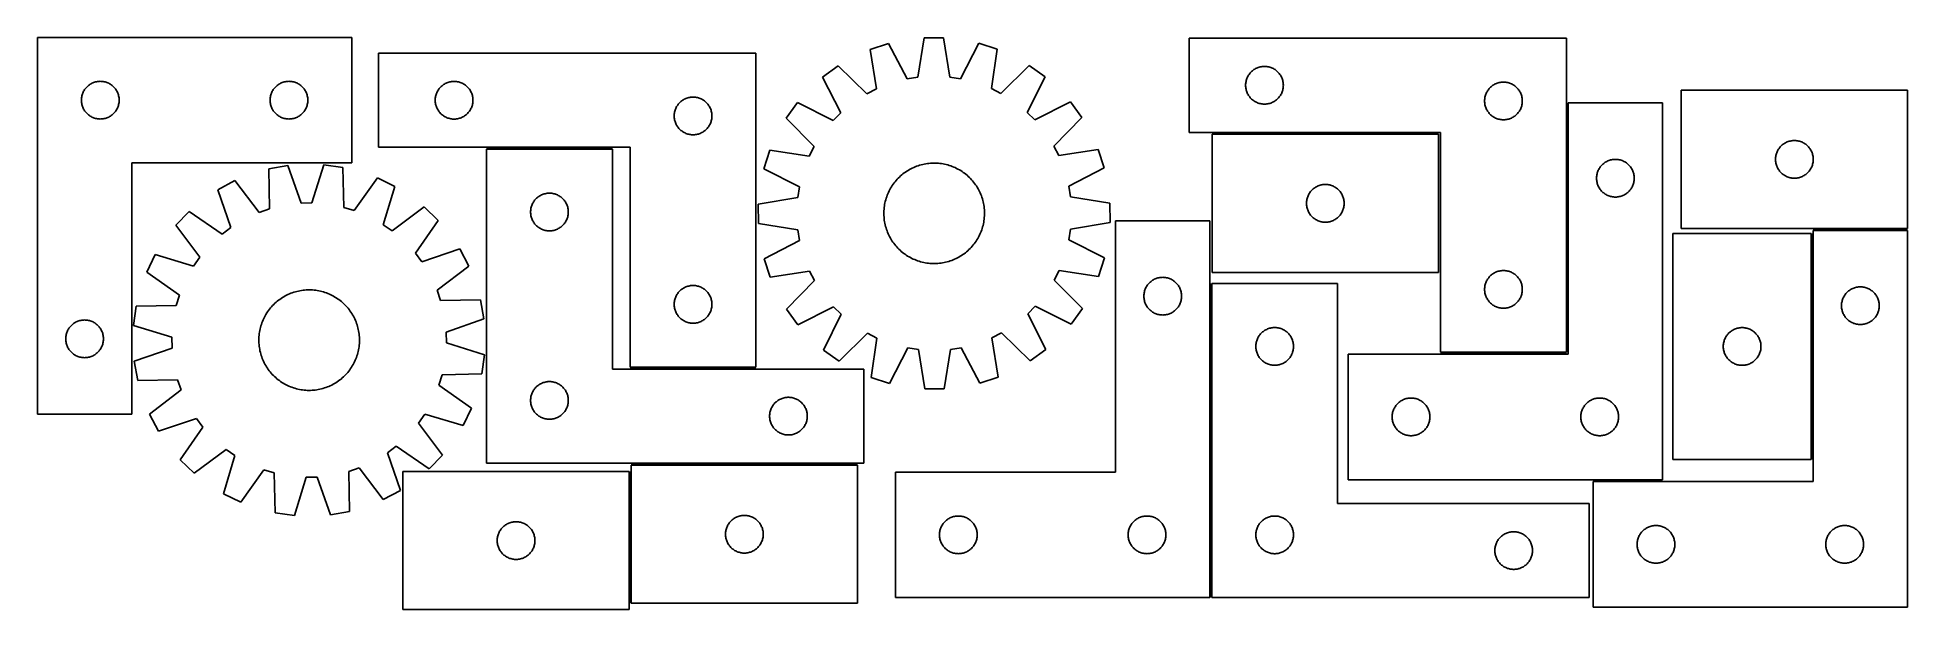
# Model space of a CAD drawing. Header units: millimetres. Extents: x 7 to 1493, y 7 to 463.
import ezdxf

# ---------------------------------------------------------------- set-up
doc = ezdxf.new("R2010")
doc.units = ezdxf.units.MM
doc.layers.add('COMMON', color=5, linetype='CONTINUOUS', true_color=0x0000ff)
doc.layers.add('CUT', color=7, linetype='CONTINUOUS', true_color=0x000000)

msp = doc.modelspace()

# ---------------------------------------------------------------- linework, layer by layer
at = {"layer": 'COMMON'}
for p, q in [((1222.844021, 212.312288), (1222.844021, 410.812287)), ((463.63498, 374.64969), (363.63498, 374.64969)), ((1120.48053, 386.562288), (940.48053, 386.562288)), ((1417.586883, 126.862824), (1417.586883, 306.862824)), ((1418.336883, 310.062286), (1493.336883, 310.062286)), ((939.454254, 266.905791), (939.454254, 16.905791)), ((1122.09402, 211.562287), (1222.09402, 211.562287)), ((577.816554, 199.64969), (477.816554, 199.64969)), ((658.602632, 123.149689), (478.602632, 123.149689)), ((477.852632, 12.399688), (477.852632, 117.357696)), ((1298.594021, 110.062287), (1243.336883, 110.062287))]:
    msp.add_line(p, q, dxfattribs=at)
at = {"layer": 'CUT'}
for p, q in [((6.542806, 462.942894), (6.542806, 162.942894)), ((256.542806, 462.942894), (6.542806, 462.942894)), ((256.542806, 362.942894), (256.542806, 462.942894)), ((711.45828, 462.612665), (706.394389, 431.254543)), ((726.844282, 462.651026), (711.45828, 462.612665)), ((732.064476, 431.318545), (726.844282, 462.651026)), ((1222.09402, 462.312288), (922.09402, 462.312288)), ((922.09402, 462.312288), (922.09402, 387.312288)), ((1222.09402, 212.312288), (1222.09402, 462.312288)), ((577.816554, 450.39969), (277.816554, 450.39969)), ((277.816554, 450.39969), (277.816554, 375.39969)), ((577.816554, 200.39969), (577.816554, 450.39969)), ((683.282011, 458.077941), (668.660907, 453.286921)), ((668.660907, 453.286921), (673.535053, 421.898747)), ((697.92898, 429.89211), (683.282011, 458.077941)), ((755.042813, 458.256858), (740.536574, 429.998341)), ((769.687625, 453.538806), (755.042813, 458.256858)), ((764.970056, 422.126717), (769.687625, 453.538806)), ((643.26499, 440.267197), (630.840001, 431.192497)), ((630.840001, 431.192497), (645.175068, 402.846763)), ((665.904986, 417.987041), (643.26499, 440.267197)), ((706.394389, 431.254543), (697.92898, 429.89211)), ((740.536574, 429.998341), (732.064476, 431.318545)), ((795.148149, 440.645879), (772.619534, 418.253107)), ((793.42469, 403.216386), (807.618234, 431.633248)), ((807.618234, 431.633248), (795.148149, 440.645879)), ((968.349267, 430.819096), (968.676714, 431.518695)), ((968.676714, 431.518695), (969.039742, 432.200509)), ((969.039742, 432.200509), (969.437387, 432.862731)), ((969.437387, 432.862731), (969.868595, 433.503604)), ((969.868595, 433.503604), (970.332223, 434.12143)), ((970.332223, 434.12143), (970.827041, 434.71457)), ((970.827041, 434.71457), (971.351737, 435.28145)), ((971.351737, 435.28145), (971.90492, 435.820568)), ((971.90492, 435.820568), (972.485123, 436.330494)), ((972.485123, 436.330494), (973.090806, 436.809876)), ((973.090806, 436.809876), (973.720364, 437.257443)), ((973.720364, 437.257443), (974.372128, 437.672007)), ((974.372128, 437.672007), (975.044369, 438.05247)), ((975.044369, 438.05247), (975.735304, 438.397822)), ((975.735304, 438.397822), (976.443102, 438.707147)), ((976.443102, 438.707147), (977.165884, 438.979626)), ((977.165884, 438.979626), (977.901736, 439.214536)), ((977.901736, 439.214536), (978.648704, 439.411253)), ((978.648704, 439.411253), (979.404809, 439.569257)), ((979.404809, 439.569257), (980.168045, 439.688128)), ((980.168045, 439.688128), (980.936388, 439.767551)), ((980.936388, 439.767551), (981.707802, 439.807315)), ((981.707802, 439.807315), (982.480239, 439.807315)), ((982.480239, 439.807315), (983.251652, 439.767551)), ((983.251652, 439.767551), (984.019996, 439.688128)), ((984.019996, 439.688128), (984.783232, 439.569257)), ((984.783232, 439.569257), (985.539336, 439.411253)), ((985.539336, 439.411253), (986.286305, 439.214536)), ((986.286305, 439.214536), (987.022156, 438.979626)), ((987.022156, 438.979626), (987.744939, 438.707147)), ((987.744939, 438.707147), (988.452736, 438.397822)), ((988.452736, 438.397822), (989.143671, 438.05247)), ((989.143671, 438.05247), (989.815912, 437.672007)), ((989.815912, 437.672007), (990.467676, 437.257443)), ((990.467676, 437.257443), (991.097234, 436.809876)), ((991.097234, 436.809876), (991.702918, 436.330494)), ((991.702918, 436.330494), (992.28312, 435.820568)), ((992.28312, 435.820568), (992.836303, 435.28145)), ((992.836303, 435.28145), (993.360999, 434.71457)), ((993.360999, 434.71457), (993.855817, 434.12143)), ((993.855817, 434.12143), (994.319445, 433.503604)), ((994.319445, 433.503604), (994.750654, 432.862731)), ((994.750654, 432.862731), (995.148299, 432.200509)), ((995.148299, 432.200509), (995.511326, 431.518695)), ((995.511326, 431.518695), (995.838774, 430.819096)), ((41.785837, 415.632105), (41.943841, 416.38821)), ((41.943841, 416.38821), (42.140558, 417.135178)), ((42.140558, 417.135178), (42.375468, 417.87103)), ((42.375468, 417.87103), (42.647947, 418.593812)), ((42.647947, 418.593812), (42.957273, 419.30161)), ((42.957273, 419.30161), (43.302624, 419.992545)), ((43.302624, 419.992545), (43.683087, 420.664786)), ((43.683087, 420.664786), (44.097651, 421.31655)), ((44.097651, 421.31655), (44.545218, 421.946108)), ((44.545218, 421.946108), (45.0246, 422.551792)), ((45.0246, 422.551792), (45.534526, 423.131994)), ((45.534526, 423.131994), (46.073644, 423.685177)), ((46.073644, 423.685177), (46.640525, 424.209873)), ((46.640525, 424.209873), (47.233664, 424.704691)), ((47.233664, 424.704691), (47.85149, 425.168319)), ((47.85149, 425.168319), (48.492364, 425.599527)), ((48.492364, 425.599527), (49.154585, 425.997173)), ((49.154585, 425.997173), (49.8364, 426.3602)), ((49.8364, 426.3602), (50.535998, 426.687648)), ((50.535998, 426.687648), (51.251525, 426.978646)), ((51.251525, 426.978646), (51.981084, 427.232425)), ((51.981084, 427.232425), (52.72274, 427.44831)), ((52.72274, 427.44831), (53.474525, 427.625729)), ((53.474525, 427.625729), (54.234448, 427.764212)), ((54.234448, 427.764212), (55.000492, 427.863392)), ((55.000492, 427.863392), (55.770625, 427.923005)), ((55.770625, 427.923005), (56.542806, 427.942894)), ((56.542806, 427.942894), (57.314988, 427.923005)), ((57.314988, 427.923005), (58.085121, 427.863392)), ((58.085121, 427.863392), (58.851165, 427.764212)), ((58.851165, 427.764212), (59.611087, 427.625729)), ((59.611087, 427.625729), (60.362873, 427.44831)), ((60.362873, 427.44831), (61.104529, 427.232425)), ((61.104529, 427.232425), (61.834088, 426.978646)), ((61.834088, 426.978646), (62.549615, 426.687648)), ((62.549615, 426.687648), (63.249213, 426.3602)), ((63.249213, 426.3602), (63.931027, 425.997173)), ((63.931027, 425.997173), (64.593249, 425.599527)), ((64.593249, 425.599527), (65.234123, 425.168319)), ((65.234123, 425.168319), (65.851949, 424.704691)), ((65.851949, 424.704691), (66.445088, 424.209873)), ((66.445088, 424.209873), (67.011969, 423.685177)), ((67.011969, 423.685177), (67.551087, 423.131994)), ((67.551087, 423.131994), (68.061013, 422.551792)), ((68.061013, 422.551792), (68.540395, 421.946108)), ((68.540395, 421.946108), (68.987962, 421.31655)), ((68.987962, 421.31655), (69.402526, 420.664786)), ((69.402526, 420.664786), (69.782988, 419.992545)), ((69.782988, 419.992545), (70.12834, 419.30161)), ((70.12834, 419.30161), (70.437666, 418.593812)), ((70.437666, 418.593812), (70.710145, 417.87103)), ((70.710145, 417.87103), (70.945055, 417.135178)), ((70.945055, 417.135178), (71.141772, 416.38821)), ((71.141772, 416.38821), (71.299776, 415.632105)), ((191.785837, 415.632105), (191.943841, 416.38821)), ((191.943841, 416.38821), (192.140558, 417.135178)), ((192.140558, 417.135178), (192.375468, 417.87103)), ((192.375468, 417.87103), (192.647947, 418.593812)), ((192.647947, 418.593812), (192.957273, 419.30161)), ((192.957273, 419.30161), (193.302624, 419.992545)), ((193.302624, 419.992545), (193.683087, 420.664786)), ((193.683087, 420.664786), (194.097651, 421.31655)), ((194.097651, 421.31655), (194.545218, 421.946108)), ((194.545218, 421.946108), (195.0246, 422.551792)), ((195.0246, 422.551792), (195.534526, 423.131994)), ((195.534526, 423.131994), (196.073644, 423.685177)), ((196.073644, 423.685177), (196.640525, 424.209873)), ((196.640525, 424.209873), (197.233664, 424.704691)), ((197.233664, 424.704691), (197.85149, 425.168319)), ((197.85149, 425.168319), (198.492364, 425.599527)), ((198.492364, 425.599527), (199.154585, 425.997173)), ((199.154585, 425.997173), (199.8364, 426.3602)), ((199.8364, 426.3602), (200.535998, 426.687648)), ((200.535998, 426.687648), (201.251525, 426.978646)), ((201.251525, 426.978646), (201.981084, 427.232425)), ((201.981084, 427.232425), (202.72274, 427.44831)), ((202.72274, 427.44831), (203.474525, 427.625729)), ((203.474525, 427.625729), (204.234448, 427.764212)), ((204.234448, 427.764212), (205.000492, 427.863392)), ((205.000492, 427.863392), (205.770625, 427.923005)), ((205.770625, 427.923005), (206.542806, 427.942894)), ((206.542806, 427.942894), (207.314988, 427.923005)), ((207.314988, 427.923005), (208.085121, 427.863392)), ((208.085121, 427.863392), (208.851165, 427.764212)), ((208.851165, 427.764212), (209.611087, 427.625729)), ((209.611087, 427.625729), (210.362873, 427.44831)), ((210.362873, 427.44831), (211.104529, 427.232425)), ((211.104529, 427.232425), (211.834088, 426.978646)), ((211.834088, 426.978646), (212.549615, 426.687648)), ((212.549615, 426.687648), (213.249213, 426.3602)), ((213.249213, 426.3602), (213.931027, 425.997173)), ((213.931027, 425.997173), (214.593249, 425.599527)), ((214.593249, 425.599527), (215.234123, 425.168319)), ((215.234123, 425.168319), (215.851949, 424.704691)), ((215.851949, 424.704691), (216.445088, 424.209873)), ((216.445088, 424.209873), (217.011969, 423.685177)), ((217.011969, 423.685177), (217.551087, 423.131994)), ((217.551087, 423.131994), (218.061013, 422.551792)), ((218.061013, 422.551792), (218.540395, 421.946108)), ((218.540395, 421.946108), (218.987962, 421.31655)), ((218.987962, 421.31655), (219.402526, 420.664786)), ((219.402526, 420.664786), (219.782988, 419.992545)), ((219.782988, 419.992545), (220.12834, 419.30161)), ((220.12834, 419.30161), (220.437666, 418.593812)), ((220.437666, 418.593812), (220.710145, 417.87103)), ((220.710145, 417.87103), (220.945055, 417.135178)), ((220.945055, 417.135178), (221.141772, 416.38821)), ((221.141772, 416.38821), (221.299776, 415.632105)), ((323.133719, 415.967971), (323.311139, 416.719757)), ((323.311139, 416.719757), (323.527024, 417.461413)), ((323.527024, 417.461413), (323.780802, 418.190971)), ((323.780802, 418.190971), (324.071801, 418.906499)), ((324.071801, 418.906499), (324.399248, 419.606097)), ((324.399248, 419.606097), (324.762276, 420.287911)), ((324.762276, 420.287911), (325.159921, 420.950133)), ((325.159921, 420.950133), (325.591129, 421.591007)), ((325.591129, 421.591007), (326.054757, 422.208832)), ((326.054757, 422.208832), (326.549575, 422.801972)), ((326.549575, 422.801972), (327.074272, 423.368852)), ((327.074272, 423.368852), (327.627454, 423.907971)), ((327.627454, 423.907971), (328.207657, 424.417897)), ((328.207657, 424.417897), (328.81334, 424.897279)), ((328.81334, 424.897279), (329.442899, 425.344845)), ((329.442899, 425.344845), (330.094662, 425.759409)), ((330.094662, 425.759409), (330.766903, 426.139872)), ((330.766903, 426.139872), (331.457839, 426.485224)), ((331.457839, 426.485224), (332.165636, 426.79455)), ((332.165636, 426.79455), (332.888419, 427.067028)), ((332.888419, 427.067028), (333.62427, 427.301938)), ((333.62427, 427.301938), (334.371238, 427.498656)), ((334.371238, 427.498656), (335.127343, 427.656659)), ((335.127343, 427.656659), (335.890579, 427.77553)), ((335.890579, 427.77553), (336.658922, 427.854953)), ((336.658922, 427.854953), (337.430336, 427.894717)), ((337.430336, 427.894717), (338.202773, 427.894717)), ((338.202773, 427.894717), (338.974186, 427.854953)), ((338.974186, 427.854953), (339.74253, 427.77553)), ((339.74253, 427.77553), (340.505766, 427.656659)), ((340.505766, 427.656659), (341.261871, 427.498656)), ((341.261871, 427.498656), (342.008839, 427.301938)), ((342.008839, 427.301938), (342.74469, 427.067028)), ((342.74469, 427.067028), (343.467473, 426.79455)), ((343.467473, 426.79455), (344.17527, 426.485224)), ((344.17527, 426.485224), (344.866206, 426.139872)), ((344.866206, 426.139872), (345.538446, 425.759409)), ((345.538446, 425.759409), (346.19021, 425.344845)), ((346.19021, 425.344845), (346.819769, 424.897279)), ((346.819769, 424.897279), (347.425452, 424.417897)), ((347.425452, 424.417897), (348.005654, 423.907971)), ((348.005654, 423.907971), (348.558837, 423.368852)), ((348.558837, 423.368852), (349.083533, 422.801972)), ((349.083533, 422.801972), (349.578351, 422.208832)), ((349.578351, 422.208832), (350.041979, 421.591007)), ((350.041979, 421.591007), (350.473188, 420.950133)), ((350.473188, 420.950133), (350.870833, 420.287911)), ((350.870833, 420.287911), (351.233861, 419.606097)), ((351.233861, 419.606097), (351.561308, 418.906499)), ((351.561308, 418.906499), (351.852307, 418.190971)), ((351.852307, 418.190971), (352.106085, 417.461413)), ((352.106085, 417.461413), (352.32197, 416.719757)), ((352.32197, 416.719757), (352.49939, 415.967971)), ((673.535053, 421.898747), (665.904986, 417.987041)), ((772.619534, 418.253107), (764.970056, 422.126717)), ((967.09402, 424.812288), (967.113909, 425.584469)), ((967.113909, 424.040106), (967.09402, 424.812288)), ((967.113909, 425.584469), (967.173522, 426.354603)), ((967.173522, 423.269973), (967.113909, 424.040106)), ((967.173522, 426.354603), (967.272702, 427.120646)), ((967.272702, 422.503929), (967.173522, 423.269973)), ((967.272702, 427.120646), (967.411185, 427.880569)), ((967.411185, 421.744007), (967.272702, 422.503929)), ((967.411185, 427.880569), (967.588604, 428.632355)), ((967.588604, 420.992221), (967.411185, 421.744007)), ((967.588604, 428.632355), (967.80449, 429.37401)), ((967.80449, 420.250565), (967.588604, 420.992221)), ((967.80449, 429.37401), (968.058268, 430.103569)), ((968.058268, 419.521006), (967.80449, 420.250565)), ((968.058268, 430.103569), (968.349267, 430.819096)), ((968.349267, 418.805479), (968.058268, 419.521006)), ((968.676714, 418.105881), (968.349267, 418.805479)), ((969.039742, 417.424067), (968.676714, 418.105881)), ((969.437387, 416.761845), (969.039742, 417.424067)), ((969.868595, 416.120971), (969.437387, 416.761845)), ((994.750654, 416.761845), (994.319445, 416.120971)), ((995.148299, 417.424067), (994.750654, 416.761845)), ((995.511326, 418.105881), (995.148299, 417.424067)), ((995.838774, 418.805479), (995.511326, 418.105881)), ((995.838774, 430.819096), (996.129773, 430.103569)), ((996.129773, 419.521006), (995.838774, 418.805479)), ((996.129773, 430.103569), (996.383551, 429.37401)), ((996.383551, 420.250565), (996.129773, 419.521006)), ((996.383551, 429.37401), (996.599436, 428.632355)), ((996.599436, 420.992221), (996.383551, 420.250565)), ((996.599436, 428.632355), (996.776855, 427.880569)), ((996.776855, 421.744007), (996.599436, 420.992221)), ((996.776855, 427.880569), (996.915339, 427.120646)), ((996.915339, 422.503929), (996.776855, 421.744007)), ((996.915339, 427.120646), (997.014518, 426.354603)), ((997.014518, 423.269973), (996.915339, 422.503929)), ((997.014518, 426.354603), (997.074132, 425.584469)), ((997.074132, 424.040106), (997.014518, 423.269973)), ((997.074132, 425.584469), (997.09402, 424.812288)), ((997.09402, 424.812288), (997.074132, 424.040106)), ((1157.588604, 416.132355), (1157.80449, 416.87401)), ((1157.80449, 416.87401), (1158.058268, 417.603569)), ((1158.058268, 417.603569), (1158.349267, 418.319096)), ((1158.349267, 418.319096), (1158.676714, 419.018695)), ((1158.676714, 419.018695), (1159.039742, 419.700509)), ((1159.039742, 419.700509), (1159.437387, 420.362731)), ((1159.437387, 420.362731), (1159.868595, 421.003604)), ((1159.868595, 421.003604), (1160.332223, 421.62143)), ((1160.332223, 421.62143), (1160.827041, 422.21457)), ((1160.827041, 422.21457), (1161.351737, 422.78145)), ((1161.351737, 422.78145), (1161.90492, 423.320568)), ((1161.90492, 423.320568), (1162.485123, 423.830494)), ((1162.485123, 423.830494), (1163.090806, 424.309876)), ((1163.090806, 424.309876), (1163.720364, 424.757443)), ((1163.720364, 424.757443), (1164.372128, 425.172007)), ((1164.372128, 425.172007), (1165.044369, 425.55247)), ((1165.044369, 425.55247), (1165.735304, 425.897822)), ((1165.735304, 425.897822), (1166.443102, 426.207147)), ((1166.443102, 426.207147), (1167.165884, 426.479626)), ((1167.165884, 426.479626), (1167.901736, 426.714536)), ((1167.901736, 426.714536), (1168.648704, 426.911253)), ((1168.648704, 426.911253), (1169.404809, 427.069257)), ((1169.404809, 427.069257), (1170.168045, 427.188128)), ((1170.168045, 427.188128), (1170.936388, 427.267551)), ((1170.936388, 427.267551), (1171.707802, 427.307315)), ((1171.707802, 427.307315), (1172.480239, 427.307315)), ((1172.480239, 427.307315), (1173.251652, 427.267551)), ((1173.251652, 427.267551), (1174.019996, 427.188128)), ((1174.019996, 427.188128), (1174.783232, 427.069257)), ((1174.783232, 427.069257), (1175.539336, 426.911253)), ((1175.539336, 426.911253), (1176.286305, 426.714536)), ((1176.286305, 426.714536), (1177.022156, 426.479626)), ((1177.022156, 426.479626), (1177.744939, 426.207147)), ((1177.744939, 426.207147), (1178.452736, 425.897822)), ((1178.452736, 425.897822), (1179.143671, 425.55247)), ((1179.143671, 425.55247), (1179.815912, 425.172007)), ((1179.815912, 425.172007), (1180.467676, 424.757443)), ((1180.467676, 424.757443), (1181.097234, 424.309876)), ((1181.097234, 424.309876), (1181.702918, 423.830494)), ((1181.702918, 423.830494), (1182.28312, 423.320568)), ((1182.28312, 423.320568), (1182.836303, 422.78145)), ((1182.836303, 422.78145), (1183.360999, 422.21457)), ((1183.360999, 422.21457), (1183.855817, 421.62143)), ((1183.855817, 421.62143), (1184.319445, 421.003604)), ((1184.319445, 421.003604), (1184.750654, 420.362731)), ((1184.750654, 420.362731), (1185.148299, 419.700509)), ((1185.148299, 419.700509), (1185.511326, 419.018695)), ((1185.511326, 419.018695), (1185.838774, 418.319096)), ((1185.838774, 418.319096), (1186.129773, 417.603569)), ((1186.129773, 417.603569), (1186.383551, 416.87401)), ((1186.383551, 416.87401), (1186.599436, 416.132355)), ((1493.386396, 420.812287), (1313.386396, 420.812287)), ((1313.386396, 420.812287), (1313.386396, 310.812287)), ((1493.386396, 310.812287), (1493.386396, 420.812287)), ((41.547779, 413.329113), (41.587544, 414.100526)), ((41.547779, 412.556675), (41.547779, 413.329113)), ((41.587544, 411.785262), (41.547779, 412.556675)), ((41.587544, 414.100526), (41.666966, 414.868869)), ((41.666966, 411.016919), (41.587544, 411.785262)), ((41.666966, 414.868869), (41.785837, 415.632105)), ((41.785837, 410.253683), (41.666966, 411.016919)), ((41.943841, 409.497578), (41.785837, 410.253683)), ((42.140558, 408.750609), (41.943841, 409.497578)), ((42.375468, 408.014758), (42.140558, 408.750609)), ((42.647947, 407.291976), (42.375468, 408.014758)), ((42.957273, 406.584178), (42.647947, 407.291976)), ((43.302624, 405.893243), (42.957273, 406.584178)), ((43.683087, 405.221002), (43.302624, 405.893243)), ((44.097651, 404.569238), (43.683087, 405.221002)), ((44.545218, 403.93968), (44.097651, 404.569238)), ((45.0246, 403.333996), (44.545218, 403.93968)), ((45.534526, 402.753794), (45.0246, 403.333996)), ((46.073644, 402.200611), (45.534526, 402.753794)), ((46.640525, 401.675915), (46.073644, 402.200611)), ((47.233664, 401.181097), (46.640525, 401.675915)), ((66.445088, 401.675915), (65.851949, 401.181097)), ((67.011969, 402.200611), (66.445088, 401.675915)), ((67.551087, 402.753794), (67.011969, 402.200611)), ((68.061013, 403.333996), (67.551087, 402.753794)), ((68.540395, 403.93968), (68.061013, 403.333996)), ((68.987962, 404.569238), (68.540395, 403.93968)), ((69.402526, 405.221002), (68.987962, 404.569238)), ((69.782988, 405.893243), (69.402526, 405.221002)), ((70.12834, 406.584178), (69.782988, 405.893243)), ((70.437666, 407.291976), (70.12834, 406.584178)), ((70.710145, 408.014758), (70.437666, 407.291976)), ((70.945055, 408.750609), (70.710145, 408.014758)), ((71.141772, 409.497578), (70.945055, 408.750609)), ((71.299776, 410.253683), (71.141772, 409.497578)), ((71.299776, 415.632105), (71.418647, 414.868869)), ((71.418647, 411.016919), (71.299776, 410.253683)), ((71.418647, 414.868869), (71.498069, 414.100526)), ((71.498069, 411.785262), (71.418647, 411.016919)), ((71.498069, 414.100526), (71.537833, 413.329113)), ((71.537833, 412.556675), (71.498069, 411.785262)), ((71.537833, 413.329113), (71.537833, 412.556675)), ((191.547779, 413.329113), (191.587544, 414.100526)), ((191.547779, 412.556675), (191.547779, 413.329113)), ((191.587544, 411.785262), (191.547779, 412.556675)), ((191.587544, 414.100526), (191.666966, 414.868869)), ((191.666966, 411.016919), (191.587544, 411.785262)), ((191.666966, 414.868869), (191.785837, 415.632105)), ((191.785837, 410.253683), (191.666966, 411.016919)), ((191.943841, 409.497578), (191.785837, 410.253683)), ((192.140558, 408.750609), (191.943841, 409.497578)), ((192.375468, 408.014758), (192.140558, 408.750609)), ((192.647947, 407.291976), (192.375468, 408.014758)), ((192.957273, 406.584178), (192.647947, 407.291976)), ((193.302624, 405.893243), (192.957273, 406.584178)), ((193.683087, 405.221002), (193.302624, 405.893243)), ((194.097651, 404.569238), (193.683087, 405.221002)), ((194.545218, 403.93968), (194.097651, 404.569238)), ((195.0246, 403.333996), (194.545218, 403.93968)), ((195.534526, 402.753794), (195.0246, 403.333996)), ((196.073644, 402.200611), (195.534526, 402.753794)), ((196.640525, 401.675915), (196.073644, 402.200611)), ((197.233664, 401.181097), (196.640525, 401.675915)), ((216.445088, 401.675915), (215.851949, 401.181097)), ((217.011969, 402.200611), (216.445088, 401.675915)), ((217.551087, 402.753794), (217.011969, 402.200611)), ((218.061013, 403.333996), (217.551087, 402.753794)), ((218.540395, 403.93968), (218.061013, 403.333996)), ((218.987962, 404.569238), (218.540395, 403.93968)), ((219.402526, 405.221002), (218.987962, 404.569238)), ((219.782988, 405.893243), (219.402526, 405.221002)), ((220.12834, 406.584178), (219.782988, 405.893243)), ((220.437666, 407.291976), (220.12834, 406.584178)), ((220.710145, 408.014758), (220.437666, 407.291976)), ((220.945055, 408.750609), (220.710145, 408.014758)), ((221.141772, 409.497578), (220.945055, 408.750609)), ((221.299776, 410.253683), (221.141772, 409.497578)), ((221.299776, 415.632105), (221.418647, 414.868869)), ((221.418647, 411.016919), (221.299776, 410.253683)), ((221.418647, 414.868869), (221.498069, 414.100526)), ((221.498069, 411.785262), (221.418647, 411.016919)), ((221.498069, 414.100526), (221.537833, 413.329113)), ((221.537833, 412.556675), (221.498069, 411.785262)), ((221.537833, 413.329113), (221.537833, 412.556675)), ((322.816554, 412.89969), (322.836443, 413.671871)), ((322.836443, 412.127509), (322.816554, 412.89969)), ((322.836443, 413.671871), (322.896056, 414.442005)), ((322.896056, 411.357375), (322.836443, 412.127509)), ((322.896056, 414.442005), (322.995236, 415.208049)), ((322.995236, 410.591331), (322.896056, 411.357375)), ((322.995236, 415.208049), (323.133719, 415.967971)), ((323.133719, 409.831409), (322.995236, 410.591331)), ((323.311139, 409.079623), (323.133719, 409.831409)), ((323.527024, 408.337968), (323.311139, 409.079623)), ((323.780802, 407.608409), (323.527024, 408.337968)), ((324.071801, 406.892881), (323.780802, 407.608409)), ((324.399248, 406.193283), (324.071801, 406.892881)), ((324.762276, 405.511469), (324.399248, 406.193283)), ((325.159921, 404.849247), (324.762276, 405.511469)), ((325.591129, 404.208374), (325.159921, 404.849247)), ((326.054757, 403.590548), (325.591129, 404.208374)), ((326.549575, 402.997408), (326.054757, 403.590548)), ((327.074272, 402.430528), (326.549575, 402.997408)), ((327.627454, 401.89141), (327.074272, 402.430528)), ((328.207657, 401.381483), (327.627454, 401.89141)), ((348.005654, 401.89141), (347.425452, 401.381483)), ((348.558837, 402.430528), (348.005654, 401.89141)), ((349.083533, 402.997408), (348.558837, 402.430528)), ((349.578351, 403.590548), (349.083533, 402.997408)), ((350.041979, 404.208374), (349.578351, 403.590548)), ((350.473188, 404.849247), (350.041979, 404.208374)), ((350.870833, 405.511469), (350.473188, 404.849247)), ((351.233861, 406.193283), (350.870833, 405.511469)), ((351.561308, 406.892881), (351.233861, 406.193283)), ((351.852307, 407.608409), (351.561308, 406.892881)), ((352.106085, 408.337968), (351.852307, 407.608409)), ((352.32197, 409.079623), (352.106085, 408.337968)), ((352.49939, 409.831409), (352.32197, 409.079623)), ((352.49939, 415.967971), (352.637873, 415.208049)), ((352.637873, 410.591331), (352.49939, 409.831409)), ((352.637873, 415.208049), (352.737053, 414.442005)), ((352.737053, 411.357375), (352.637873, 410.591331)), ((352.737053, 414.442005), (352.796666, 413.671871)), ((352.796666, 412.127509), (352.737053, 411.357375)), ((352.796666, 413.671871), (352.816554, 412.89969)), ((352.816554, 412.89969), (352.796666, 412.127509)), ((512.836443, 401.171871), (512.896056, 401.942005)), ((512.896056, 401.942005), (512.995236, 402.708049)), ((512.995236, 402.708049), (513.133719, 403.467971)), ((513.133719, 403.467971), (513.311139, 404.219757)), ((513.311139, 404.219757), (513.527024, 404.961413)), ((513.527024, 404.961413), (513.780802, 405.690971)), ((513.780802, 405.690971), (514.071801, 406.406499)), ((514.071801, 406.406499), (514.399248, 407.106097)), ((514.399248, 407.106097), (514.762276, 407.787911)), ((514.762276, 407.787911), (515.159921, 408.450133)), ((515.159921, 408.450133), (515.591129, 409.091007)), ((515.591129, 409.091007), (516.054757, 409.708832)), ((516.054757, 409.708832), (516.549575, 410.301972)), ((516.549575, 410.301972), (517.074272, 410.868852)), ((517.074272, 410.868852), (517.627454, 411.407971)), ((517.627454, 411.407971), (518.207657, 411.917897)), ((518.207657, 411.917897), (518.81334, 412.397279)), ((518.81334, 412.397279), (519.442899, 412.844845)), ((519.442899, 412.844845), (520.094662, 413.259409)), ((520.094662, 413.259409), (520.766903, 413.639872)), ((520.766903, 413.639872), (521.457839, 413.985224)), ((521.457839, 413.985224), (522.165636, 414.29455)), ((522.165636, 414.29455), (522.888419, 414.567028)), ((522.888419, 414.567028), (523.62427, 414.801938)), ((523.62427, 414.801938), (524.371238, 414.998656)), ((524.371238, 414.998656), (525.127343, 415.156659)), ((525.127343, 415.156659), (525.890579, 415.27553)), ((525.890579, 415.27553), (526.658922, 415.354953)), ((526.658922, 415.354953), (527.430336, 415.394717)), ((527.430336, 415.394717), (528.202773, 415.394717)), ((528.202773, 415.394717), (528.974186, 415.354953)), ((528.974186, 415.354953), (529.74253, 415.27553)), ((529.74253, 415.27553), (530.505766, 415.156659)), ((530.505766, 415.156659), (531.261871, 414.998656)), ((531.261871, 414.998656), (532.008839, 414.801938)), ((532.008839, 414.801938), (532.74469, 414.567028)), ((532.74469, 414.567028), (533.467473, 414.29455)), ((533.467473, 414.29455), (534.17527, 413.985224)), ((534.17527, 413.985224), (534.866206, 413.639872)), ((534.866206, 413.639872), (535.538446, 413.259409)), ((535.538446, 413.259409), (536.19021, 412.844845)), ((536.19021, 412.844845), (536.819769, 412.397279)), ((536.819769, 412.397279), (537.425452, 411.917897)), ((537.425452, 411.917897), (538.005654, 411.407971)), ((538.005654, 411.407971), (538.558837, 410.868852)), ((538.558837, 410.868852), (539.083533, 410.301972)), ((539.083533, 410.301972), (539.578351, 409.708832)), ((539.578351, 409.708832), (540.041979, 409.091007)), ((540.041979, 409.091007), (540.473188, 408.450133)), ((540.473188, 408.450133), (540.870833, 407.787911)), ((540.870833, 407.787911), (541.233861, 407.106097)), ((541.233861, 407.106097), (541.561308, 406.406499)), ((541.561308, 406.406499), (541.852307, 405.690971)), ((541.852307, 405.690971), (542.106085, 404.961413)), ((542.106085, 404.961413), (542.32197, 404.219757)), ((542.32197, 404.219757), (542.49939, 403.467971)), ((542.49939, 403.467971), (542.637873, 402.708049)), ((542.637873, 402.708049), (542.737053, 401.942005)), ((542.737053, 401.942005), (542.796666, 401.171871)), ((610.710365, 410.962233), (601.697734, 398.492148)), ((639.127227, 396.768689), (610.710365, 410.962233)), ((645.175068, 402.846763), (639.127227, 396.768689)), ((799.502764, 397.168545), (793.42469, 403.216386)), ((827.848498, 411.503612), (799.502764, 397.168545)), ((836.923198, 399.078622), (827.848498, 411.503612)), ((970.332223, 415.503146), (969.868595, 416.120971)), ((970.827041, 414.910006), (970.332223, 415.503146)), ((971.351737, 414.343125), (970.827041, 414.910006)), ((971.90492, 413.804007), (971.351737, 414.343125)), ((972.485123, 413.294081), (971.90492, 413.804007)), ((973.090806, 412.814699), (972.485123, 413.294081)), ((973.720364, 412.367133), (973.090806, 412.814699)), ((974.372128, 411.952568), (973.720364, 412.367133)), ((975.044369, 411.572106), (974.372128, 411.952568)), ((975.735304, 411.226754), (975.044369, 411.572106)), ((976.443102, 410.917428), (975.735304, 411.226754)), ((977.165884, 410.644949), (976.443102, 410.917428)), ((977.901736, 410.41004), (977.165884, 410.644949)), ((978.648704, 410.213322), (977.901736, 410.41004)), ((979.404809, 410.055319), (978.648704, 410.213322)), ((980.168045, 409.936448), (979.404809, 410.055319)), ((980.936388, 409.857025), (980.168045, 409.936448)), ((981.707802, 409.817261), (980.936388, 409.857025)), ((982.480239, 409.817261), (981.707802, 409.817261)), ((983.251652, 409.857025), (982.480239, 409.817261)), ((984.019996, 409.936448), (983.251652, 409.857025)), ((984.783232, 410.055319), (984.019996, 409.936448)), ((985.539336, 410.213322), (984.783232, 410.055319)), ((986.286305, 410.41004), (985.539336, 410.213322)), ((987.022156, 410.644949), (986.286305, 410.41004)), ((987.744939, 410.917428), (987.022156, 410.644949)), ((988.452736, 411.226754), (987.744939, 410.917428)), ((989.143671, 411.572106), (988.452736, 411.226754)), ((989.815912, 411.952568), (989.143671, 411.572106)), ((990.467676, 412.367133), (989.815912, 411.952568)), ((991.097234, 412.814699), (990.467676, 412.367133)), ((991.702918, 413.294081), (991.097234, 412.814699)), ((992.28312, 413.804007), (991.702918, 413.294081)), ((992.836303, 414.343125), (992.28312, 413.804007)), ((993.360999, 414.910006), (992.836303, 414.343125)), ((993.855817, 415.503146), (993.360999, 414.910006)), ((994.319445, 416.120971), (993.855817, 415.503146)), ((1157.09402, 412.312288), (1157.113909, 413.084469)), ((1157.113909, 411.540106), (1157.09402, 412.312288)), ((1157.113909, 413.084469), (1157.173522, 413.854603)), ((1157.173522, 410.769973), (1157.113909, 411.540106)), ((1157.173522, 413.854603), (1157.272702, 414.620646)), ((1157.272702, 410.003929), (1157.173522, 410.769973)), ((1157.272702, 414.620646), (1157.411185, 415.380569)), ((1157.411185, 409.244007), (1157.272702, 410.003929)), ((1157.411185, 415.380569), (1157.588604, 416.132355)), ((1157.588604, 408.492221), (1157.411185, 409.244007)), ((1157.80449, 407.750565), (1157.588604, 408.492221)), ((1158.058268, 407.021006), (1157.80449, 407.750565)), ((1158.349267, 406.305479), (1158.058268, 407.021006)), ((1158.676714, 405.605881), (1158.349267, 406.305479)), ((1159.039742, 404.924067), (1158.676714, 405.605881)), ((1159.437387, 404.261845), (1159.039742, 404.924067)), ((1159.868595, 403.620971), (1159.437387, 404.261845)), ((1160.332223, 403.003146), (1159.868595, 403.620971)), ((1160.827041, 402.410006), (1160.332223, 403.003146)), ((1161.351737, 401.843125), (1160.827041, 402.410006)), ((1161.90492, 401.304007), (1161.351737, 401.843125)), ((1182.836303, 401.843125), (1182.28312, 401.304007)), ((1183.360999, 402.410006), (1182.836303, 401.843125)), ((1183.855817, 403.003146), (1183.360999, 402.410006)), ((1184.319445, 403.620971), (1183.855817, 403.003146)), ((1184.750654, 404.261845), (1184.319445, 403.620971)), ((1185.148299, 404.924067), (1184.750654, 404.261845)), ((1185.511326, 405.605881), (1185.148299, 404.924067)), ((1185.838774, 406.305479), (1185.511326, 405.605881)), ((1186.129773, 407.021006), (1185.838774, 406.305479)), ((1186.383551, 407.750565), (1186.129773, 407.021006)), ((1186.599436, 408.492221), (1186.383551, 407.750565)), ((1186.599436, 416.132355), (1186.776855, 415.380569)), ((1186.776855, 409.244007), (1186.599436, 408.492221)), ((1186.776855, 415.380569), (1186.915339, 414.620646)), ((1186.915339, 410.003929), (1186.776855, 409.244007)), ((1186.915339, 414.620646), (1187.014518, 413.854603)), ((1187.014518, 410.769973), (1186.915339, 410.003929)), ((1187.014518, 413.854603), (1187.074132, 413.084469)), ((1187.074132, 411.540106), (1187.014518, 410.769973)), ((1187.074132, 413.084469), (1187.09402, 412.312288)), ((1187.09402, 412.312288), (1187.074132, 411.540106)), ((1298.594021, 410.812287), (1223.594021, 410.812287)), ((1223.594021, 410.812287), (1223.594021, 210.812287)), ((1298.594021, 110.812287), (1298.594021, 410.812287)), ((47.85149, 400.717469), (47.233664, 401.181097)), ((48.492364, 400.286261), (47.85149, 400.717469)), ((49.154585, 399.888615), (48.492364, 400.286261)), ((49.8364, 399.525588), (49.154585, 399.888615)), ((50.535998, 399.19814), (49.8364, 399.525588)), ((51.251525, 398.907142), (50.535998, 399.19814)), ((51.981084, 398.653363), (51.251525, 398.907142)), ((52.72274, 398.437478), (51.981084, 398.653363)), ((53.474525, 398.260059), (52.72274, 398.437478)), ((54.234448, 398.121576), (53.474525, 398.260059)), ((55.000492, 398.022396), (54.234448, 398.121576)), ((55.770625, 397.962783), (55.000492, 398.022396)), ((56.542806, 397.942894), (55.770625, 397.962783)), ((57.314988, 397.962783), (56.542806, 397.942894)), ((58.085121, 398.022396), (57.314988, 397.962783)), ((58.851165, 398.121576), (58.085121, 398.022396)), ((59.611087, 398.260059), (58.851165, 398.121576)), ((60.362873, 398.437478), (59.611087, 398.260059)), ((61.104529, 398.653363), (60.362873, 398.437478)), ((61.834088, 398.907142), (61.104529, 398.653363)), ((62.549615, 399.19814), (61.834088, 398.907142)), ((63.249213, 399.525588), (62.549615, 399.19814)), ((63.931027, 399.888615), (63.249213, 399.525588)), ((64.593249, 400.286261), (63.931027, 399.888615)), ((65.234123, 400.717469), (64.593249, 400.286261)), ((65.851949, 401.181097), (65.234123, 400.717469)), ((197.85149, 400.717469), (197.233664, 401.181097)), ((198.492364, 400.286261), (197.85149, 400.717469)), ((199.154585, 399.888615), (198.492364, 400.286261)), ((199.8364, 399.525588), (199.154585, 399.888615)), ((200.535998, 399.19814), (199.8364, 399.525588)), ((201.251525, 398.907142), (200.535998, 399.19814)), ((201.981084, 398.653363), (201.251525, 398.907142)), ((202.72274, 398.437478), (201.981084, 398.653363)), ((203.474525, 398.260059), (202.72274, 398.437478)), ((204.234448, 398.121576), (203.474525, 398.260059)), ((205.000492, 398.022396), (204.234448, 398.121576)), ((205.770625, 397.962783), (205.000492, 398.022396)), ((206.542806, 397.942894), (205.770625, 397.962783)), ((207.314988, 397.962783), (206.542806, 397.942894)), ((208.085121, 398.022396), (207.314988, 397.962783)), ((208.851165, 398.121576), (208.085121, 398.022396)), ((209.611087, 398.260059), (208.851165, 398.121576)), ((210.362873, 398.437478), (209.611087, 398.260059)), ((211.104529, 398.653363), (210.362873, 398.437478)), ((211.834088, 398.907142), (211.104529, 398.653363)), ((212.549615, 399.19814), (211.834088, 398.907142)), ((213.249213, 399.525588), (212.549615, 399.19814)), ((213.931027, 399.888615), (213.249213, 399.525588)), ((214.593249, 400.286261), (213.931027, 399.888615)), ((215.234123, 400.717469), (214.593249, 400.286261)), ((215.851949, 401.181097), (215.234123, 400.717469)), ((328.81334, 400.902101), (328.207657, 401.381483)), ((329.442899, 400.454535), (328.81334, 400.902101)), ((330.094662, 400.039971), (329.442899, 400.454535)), ((330.766903, 399.659508), (330.094662, 400.039971)), ((331.457839, 399.314156), (330.766903, 399.659508)), ((332.165636, 399.004831), (331.457839, 399.314156)), ((332.888419, 398.732352), (332.165636, 399.004831)), ((333.62427, 398.497442), (332.888419, 398.732352)), ((334.371238, 398.300724), (333.62427, 398.497442)), ((335.127343, 398.142721), (334.371238, 398.300724)), ((335.890579, 398.02385), (335.127343, 398.142721)), ((336.658922, 397.944427), (335.890579, 398.02385)), ((337.430336, 397.904663), (336.658922, 397.944427)), ((338.202773, 397.904663), (337.430336, 397.904663)), ((338.974186, 397.944427), (338.202773, 397.904663)), ((339.74253, 398.02385), (338.974186, 397.944427)), ((340.505766, 398.142721), (339.74253, 398.02385)), ((341.261871, 398.300724), (340.505766, 398.142721)), ((342.008839, 398.497442), (341.261871, 398.300724)), ((342.74469, 398.732352), (342.008839, 398.497442)), ((343.467473, 399.004831), (342.74469, 398.732352)), ((344.17527, 399.314156), (343.467473, 399.004831)), ((344.866206, 399.659508), (344.17527, 399.314156)), ((345.538446, 400.039971), (344.866206, 399.659508)), ((346.19021, 400.454535), (345.538446, 400.039971)), ((346.819769, 400.902101), (346.19021, 400.454535)), ((347.425452, 401.381483), (346.819769, 400.902101)), ((512.816554, 400.39969), (512.836443, 401.171871)), ((512.836443, 399.627509), (512.816554, 400.39969)), ((512.896056, 398.857375), (512.836443, 399.627509)), ((512.995236, 398.091331), (512.896056, 398.857375)), ((513.133719, 397.331409), (512.995236, 398.091331)), ((513.311139, 396.579623), (513.133719, 397.331409)), ((513.527024, 395.837968), (513.311139, 396.579623)), ((513.780802, 395.108409), (513.527024, 395.837968)), ((514.071801, 394.392881), (513.780802, 395.108409)), ((514.399248, 393.693283), (514.071801, 394.392881)), ((514.762276, 393.011469), (514.399248, 393.693283)), ((515.159921, 392.349247), (514.762276, 393.011469)), ((515.591129, 391.708374), (515.159921, 392.349247)), ((516.054757, 391.090548), (515.591129, 391.708374)), ((516.549575, 390.497408), (516.054757, 391.090548)), ((517.074272, 389.930528), (516.549575, 390.497408)), ((517.627454, 389.39141), (517.074272, 389.930528)), ((518.207657, 388.881483), (517.627454, 389.39141)), ((518.81334, 388.402101), (518.207657, 388.881483)), ((519.442899, 387.954535), (518.81334, 388.402101)), ((520.094662, 387.539971), (519.442899, 387.954535)), ((520.766903, 387.159508), (520.094662, 387.539971)), ((521.457839, 386.814156), (520.766903, 387.159508)), ((522.165636, 386.504831), (521.457839, 386.814156)), ((534.17527, 386.814156), (533.467473, 386.504831)), ((534.866206, 387.159508), (534.17527, 386.814156)), ((535.538446, 387.539971), (534.866206, 387.159508)), ((536.19021, 387.954535), (535.538446, 387.539971)), ((536.819769, 388.402101), (536.19021, 387.954535)), ((537.425452, 388.881483), (536.819769, 388.402101)), ((538.005654, 389.39141), (537.425452, 388.881483)), ((538.558837, 389.930528), (538.005654, 389.39141)), ((539.083533, 390.497408), (538.558837, 389.930528)), ((539.578351, 391.090548), (539.083533, 390.497408)), ((540.041979, 391.708374), (539.578351, 391.090548)), ((540.473188, 392.349247), (540.041979, 391.708374)), ((540.870833, 393.011469), (540.473188, 392.349247)), ((541.233861, 393.693283), (540.870833, 393.011469)), ((541.561308, 394.392881), (541.233861, 393.693283)), ((541.852307, 395.108409), (541.561308, 394.392881)), ((542.106085, 395.837968), (541.852307, 395.108409)), ((542.32197, 396.579623), (542.106085, 395.837968)), ((542.49939, 397.331409), (542.32197, 396.579623)), ((542.637873, 398.091331), (542.49939, 397.331409)), ((542.737053, 398.857375), (542.637873, 398.091331)), ((542.796666, 399.627509), (542.737053, 398.857375)), ((542.796666, 401.171871), (542.816554, 400.39969)), ((542.816554, 400.39969), (542.796666, 399.627509)), ((601.697734, 398.492148), (624.090506, 375.963533)), ((814.643042, 376.438627), (836.923198, 399.078622)), ((922.09402, 387.312288), (1122.09402, 387.312288)), ((1122.09402, 387.312288), (1122.09402, 212.312288)), ((1162.485123, 400.794081), (1161.90492, 401.304007)), ((1163.090806, 400.314699), (1162.485123, 400.794081)), ((1163.720364, 399.867133), (1163.090806, 400.314699)), ((1164.372128, 399.452568), (1163.720364, 399.867133)), ((1165.044369, 399.072106), (1164.372128, 399.452568)), ((1165.735304, 398.726754), (1165.044369, 399.072106)), ((1166.443102, 398.417428), (1165.735304, 398.726754)), ((1167.165884, 398.144949), (1166.443102, 398.417428)), ((1167.901736, 397.91004), (1167.165884, 398.144949)), ((1168.648704, 397.713322), (1167.901736, 397.91004)), ((1169.404809, 397.555319), (1168.648704, 397.713322)), ((1170.168045, 397.436448), (1169.404809, 397.555319)), ((1170.936388, 397.357025), (1170.168045, 397.436448)), ((1171.707802, 397.317261), (1170.936388, 397.357025)), ((1172.480239, 397.317261), (1171.707802, 397.317261)), ((1173.251652, 397.357025), (1172.480239, 397.317261)), ((1174.019996, 397.436448), (1173.251652, 397.357025)), ((1174.783232, 397.555319), (1174.019996, 397.436448)), ((1175.539336, 397.713322), (1174.783232, 397.555319)), ((1176.286305, 397.91004), (1175.539336, 397.713322)), ((1177.022156, 398.144949), (1176.286305, 397.91004)), ((1177.744939, 398.417428), (1177.022156, 398.144949)), ((1178.452736, 398.726754), (1177.744939, 398.417428)), ((1179.143671, 399.072106), (1178.452736, 398.726754)), ((1179.815912, 399.452568), (1179.143671, 399.072106)), ((1180.467676, 399.867133), (1179.815912, 399.452568)), ((1181.097234, 400.314699), (1180.467676, 399.867133)), ((1181.702918, 400.794081), (1181.097234, 400.314699)), ((1182.28312, 401.304007), (1181.702918, 400.794081)), ((277.816554, 375.39969), (477.816554, 375.39969)), ((463.63498, 373.899689), (363.63498, 373.899689)), ((363.63498, 373.899689), (363.63498, 123.899689)), ((463.63498, 198.899689), (463.63498, 373.899689)), ((477.816554, 375.39969), (477.816554, 200.39969)), ((522.888419, 386.232352), (522.165636, 386.504831)), ((523.62427, 385.997442), (522.888419, 386.232352)), ((524.371238, 385.800724), (523.62427, 385.997442)), ((525.127343, 385.642721), (524.371238, 385.800724)), ((525.890579, 385.52385), (525.127343, 385.642721)), ((526.658922, 385.444427), (525.890579, 385.52385)), ((527.430336, 385.404663), (526.658922, 385.444427)), ((528.202773, 385.404663), (527.430336, 385.404663)), ((528.974186, 385.444427), (528.202773, 385.404663)), ((529.74253, 385.52385), (528.974186, 385.444427)), ((530.505766, 385.642721), (529.74253, 385.52385)), ((531.261871, 385.800724), (530.505766, 385.642721)), ((532.008839, 385.997442), (531.261871, 385.800724)), ((532.74469, 386.232352), (532.008839, 385.997442)), ((533.467473, 386.504831), (532.74469, 386.232352)), ((588.804807, 373.031624), (584.086755, 358.386812)), ((620.216896, 368.314055), (588.804807, 373.031624)), ((624.090506, 375.963533), (620.216896, 368.314055)), ((818.554748, 368.80856), (814.643042, 376.438627)), ((849.942922, 373.682705), (818.554748, 368.80856)), ((854.733942, 359.061602), (849.942922, 373.682705)), ((1120.48053, 385.812287), (940.48053, 385.812287)), ((940.48053, 385.812287), (940.48053, 275.812287)), ((1120.48053, 275.812287), (1120.48053, 385.812287)), ((1389.350643, 371.103568), (1389.641642, 371.819095)), ((1389.641642, 371.819095), (1389.969089, 372.518694)), ((1389.969089, 372.518694), (1390.332117, 373.200508)), ((1390.332117, 373.200508), (1390.729762, 373.86273)), ((1390.729762, 373.86273), (1391.16097, 374.503603)), ((1391.16097, 374.503603), (1391.624598, 375.121429)), ((1391.624598, 375.121429), (1392.119417, 375.714569)), ((1392.119417, 375.714569), (1392.644113, 376.281449)), ((1392.644113, 376.281449), (1393.197295, 376.820567)), ((1393.197295, 376.820567), (1393.777498, 377.330493)), ((1393.777498, 377.330493), (1394.383181, 377.809875)), ((1394.383181, 377.809875), (1395.01274, 378.257442)), ((1395.01274, 378.257442), (1395.664503, 378.672006)), ((1395.664503, 378.672006), (1396.336744, 379.052469)), ((1396.336744, 379.052469), (1397.02768, 379.397821)), ((1397.02768, 379.397821), (1397.735477, 379.707146)), ((1397.735477, 379.707146), (1398.45826, 379.979625)), ((1398.45826, 379.979625), (1399.194111, 380.214535)), ((1399.194111, 380.214535), (1399.941079, 380.411252)), ((1399.941079, 380.411252), (1400.697184, 380.569256)), ((1400.697184, 380.569256), (1401.46042, 380.688127)), ((1401.46042, 380.688127), (1402.228764, 380.76755)), ((1402.228764, 380.76755), (1403.000177, 380.807314)), ((1403.000177, 380.807314), (1403.772614, 380.807314)), ((1403.772614, 380.807314), (1404.544027, 380.76755)), ((1404.544027, 380.76755), (1405.312371, 380.688127)), ((1405.312371, 380.688127), (1406.075607, 380.569256)), ((1406.075607, 380.569256), (1406.831712, 380.411252)), ((1406.831712, 380.411252), (1407.57868, 380.214535)), ((1407.57868, 380.214535), (1408.314531, 379.979625)), ((1408.314531, 379.979625), (1409.037314, 379.707146)), ((1409.037314, 379.707146), (1409.745111, 379.397821)), ((1409.745111, 379.397821), (1410.436047, 379.052469)), ((1410.436047, 379.052469), (1411.108288, 378.672006)), ((1411.108288, 378.672006), (1411.760051, 378.257442)), ((1411.760051, 378.257442), (1412.38961, 377.809875)), ((1412.38961, 377.809875), (1412.995293, 377.330493)), ((1412.995293, 377.330493), (1413.575496, 376.820567)), ((1413.575496, 376.820567), (1414.128678, 376.281449)), ((1414.128678, 376.281449), (1414.653374, 375.714569)), ((1414.653374, 375.714569), (1415.148193, 375.121429)), ((1415.148193, 375.121429), (1415.611821, 374.503603)), ((1415.611821, 374.503603), (1416.043029, 373.86273)), ((1416.043029, 373.86273), (1416.440674, 373.200508)), ((1416.440674, 373.200508), (1416.803702, 372.518694)), ((1416.803702, 372.518694), (1417.131149, 371.819095)), ((1417.131149, 371.819095), (1417.422148, 371.103568)), ((81.542806, 162.942894), (81.542806, 362.942894)), ((81.542806, 362.942894), (256.542806, 362.942894)), ((205.722018, 360.892522), (190.572748, 358.203627)), ((190.572748, 358.203627), (190.987802, 326.441976)), ((216.262925, 330.928142), (205.722018, 360.892522)), ((234.255938, 361.422865), (224.835788, 331.087481)), ((249.494664, 359.298774), (234.255938, 361.422865)), ((250.26016, 327.543637), (249.494664, 359.298774)), ((584.086755, 358.386812), (612.345272, 343.880573)), ((697.718431, 356.393346), (698.782995, 357.060961)), ((698.782995, 357.060961), (699.868004, 357.694808)), ((699.868004, 357.694808), (700.972388, 358.294261)), ((700.972388, 358.294261), (702.095056, 358.858728)), ((702.095056, 358.858728), (703.2349, 359.387654)), ((703.2349, 359.387654), (704.390796, 359.880515)), ((704.390796, 359.880515), (705.561602, 360.336825)), ((705.561602, 360.336825), (706.746164, 360.756134)), ((706.746164, 360.756134), (707.943312, 361.138028)), ((707.943312, 361.138028), (709.151865, 361.48213)), ((709.151865, 361.48213), (710.370631, 361.788101)), ((710.370631, 361.788101), (711.598405, 362.055639)), ((711.598405, 362.055639), (712.833977, 362.284479)), ((712.833977, 362.284479), (714.076128, 362.474396)), ((714.076128, 362.474396), (715.323631, 362.625203)), ((715.323631, 362.625203), (716.575256, 362.73675)), ((716.575256, 362.73675), (717.829767, 362.808928)), ((717.829767, 362.808928), (719.085925, 362.841665)), ((719.085925, 362.841665), (720.342493, 362.834928)), ((720.342493, 362.834928), (721.598228, 362.788726)), ((721.598228, 362.788726), (722.851893, 362.703102)), ((722.851893, 362.703102), (724.10225, 362.578143)), ((724.10225, 362.578143), (725.348065, 362.41397)), ((725.348065, 362.41397), (726.588108, 362.210746)), ((726.588108, 362.210746), (727.821156, 361.968672)), ((727.821156, 361.968672), (729.045991, 361.687987)), ((729.045991, 361.687987), (730.261406, 361.368966)), ((730.261406, 361.368966), (731.4662, 361.011927)), ((731.4662, 361.011927), (732.659185, 360.617219)), ((732.659185, 360.617219), (733.839184, 360.185234)), ((733.839184, 360.185234), (735.005031, 359.716398)), ((735.005031, 359.716398), (736.155576, 359.211173)), ((736.155576, 359.211173), (737.289684, 358.670057)), ((737.289684, 358.670057), (738.406235, 358.093586)), ((738.406235, 358.093586), (739.504128, 357.482327)), ((739.504128, 357.482327), (740.58228, 356.836884)), ((826.548111, 344.414633), (854.733942, 359.061602)), ((1247.199162, 356.463205), (1247.508487, 357.171003)), ((1247.508487, 357.171003), (1247.853839, 357.861938)), ((1247.853839, 357.861938), (1248.234302, 358.534179)), ((1248.234302, 358.534179), (1248.648866, 359.185943)), ((1248.648866, 359.185943), (1249.096433, 359.815501)), ((1249.096433, 359.815501), (1249.575815, 360.421184)), ((1249.575815, 360.421184), (1250.085741, 361.001387)), ((1250.085741, 361.001387), (1250.624859, 361.55457)), ((1250.624859, 361.55457), (1251.191739, 362.079266)), ((1251.191739, 362.079266), (1251.784879, 362.574084)), ((1251.784879, 362.574084), (1252.402705, 363.037712)), ((1252.402705, 363.037712), (1253.043578, 363.46892)), ((1253.043578, 363.46892), (1253.7058, 363.866565)), ((1253.7058, 363.866565), (1254.387614, 364.229593)), ((1254.387614, 364.229593), (1255.087213, 364.55704)), ((1255.087213, 364.55704), (1255.80274, 364.848039)), ((1255.80274, 364.848039), (1256.532299, 365.101817)), ((1256.532299, 365.101817), (1257.273954, 365.317703)), ((1257.273954, 365.317703), (1258.02574, 365.495122)), ((1258.02574, 365.495122), (1258.785663, 365.633605)), ((1258.785663, 365.633605), (1259.551706, 365.732785)), ((1259.551706, 365.732785), (1260.32184, 365.792398)), ((1260.32184, 365.792398), (1261.094021, 365.812287)), ((1261.094021, 365.812287), (1261.866203, 365.792398)), ((1261.866203, 365.792398), (1262.636336, 365.732785)), ((1262.636336, 365.732785), (1263.40238, 365.633605)), ((1263.40238, 365.633605), (1264.162302, 365.495122)), ((1264.162302, 365.495122), (1264.914088, 365.317703)), ((1264.914088, 365.317703), (1265.655744, 365.101817)), ((1265.655744, 365.101817), (1266.385303, 364.848039)), ((1266.385303, 364.848039), (1267.10083, 364.55704)), ((1267.10083, 364.55704), (1267.800428, 364.229593)), ((1267.800428, 364.229593), (1268.482242, 363.866565)), ((1268.482242, 363.866565), (1269.144464, 363.46892)), ((1269.144464, 363.46892), (1269.785338, 363.037712)), ((1269.785338, 363.037712), (1270.403163, 362.574084)), ((1270.403163, 362.574084), (1270.996303, 362.079266)), ((1270.996303, 362.079266), (1271.563184, 361.55457)), ((1271.563184, 361.55457), (1272.102302, 361.001387)), ((1272.102302, 361.001387), (1272.612228, 360.421184)), ((1272.612228, 360.421184), (1273.09161, 359.815501)), ((1273.09161, 359.815501), (1273.539176, 359.185943)), ((1273.539176, 359.185943), (1273.953741, 358.534179)), ((1273.953741, 358.534179), (1274.334203, 357.861938)), ((1274.334203, 357.861938), (1274.679555, 357.171003)), ((1274.679555, 357.171003), (1274.988881, 356.463205)), ((1388.386396, 365.812287), (1388.406284, 366.584468)), ((1388.406284, 365.040105), (1388.386396, 365.812287)), ((1388.406284, 366.584468), (1388.465897, 367.354602)), ((1388.465897, 364.269972), (1388.406284, 365.040105)), ((1388.465897, 367.354602), (1388.565077, 368.120645)), ((1388.565077, 363.503928), (1388.465897, 364.269972)), ((1388.565077, 368.120645), (1388.70356, 368.880568)), ((1388.70356, 362.744006), (1388.565077, 363.503928)), ((1388.70356, 368.880568), (1388.88098, 369.632354)), ((1388.88098, 361.99222), (1388.70356, 362.744006)), ((1388.88098, 369.632354), (1389.096865, 370.374009)), ((1389.096865, 361.250564), (1388.88098, 361.99222)), ((1389.096865, 370.374009), (1389.350643, 371.103568)), ((1389.350643, 360.521005), (1389.096865, 361.250564)), ((1389.641642, 359.805478), (1389.350643, 360.521005)), ((1389.969089, 359.10588), (1389.641642, 359.805478)), ((1390.332117, 358.424066), (1389.969089, 359.10588)), ((1390.729762, 357.761844), (1390.332117, 358.424066)), ((1391.16097, 357.12097), (1390.729762, 357.761844)), ((1391.624598, 356.503145), (1391.16097, 357.12097)), ((1415.611821, 357.12097), (1415.148193, 356.503145)), ((1416.043029, 357.761844), (1415.611821, 357.12097)), ((1416.440674, 358.424066), (1416.043029, 357.761844)), ((1416.803702, 359.10588), (1416.440674, 358.424066)), ((1417.131149, 359.805478), (1416.803702, 359.10588)), ((1417.422148, 360.521005), (1417.131149, 359.805478)), ((1417.422148, 371.103568), (1417.675926, 370.374009)), ((1417.675926, 361.250564), (1417.422148, 360.521005)), ((1417.675926, 370.374009), (1417.891811, 369.632354)), ((1417.891811, 361.99222), (1417.675926, 361.250564)), ((1417.891811, 369.632354), (1418.069231, 368.880568)), ((1418.069231, 362.744006), (1417.891811, 361.99222)), ((1418.069231, 368.880568), (1418.207714, 368.120645)), ((1418.207714, 363.503928), (1418.069231, 362.744006)), ((1418.207714, 368.120645), (1418.306894, 367.354602)), ((1418.306894, 364.269972), (1418.207714, 363.503928)), ((1418.306894, 367.354602), (1418.366507, 366.584468)), ((1418.366507, 365.040105), (1418.306894, 364.269972)), ((1418.366507, 366.584468), (1418.386396, 365.812287)), ((1418.386396, 365.812287), (1418.366507, 365.040105)), ((163.599263, 348.881774), (150.022365, 341.643101)), ((182.883764, 323.641275), (163.599263, 348.881774)), ((276.795919, 350.985695), (258.462675, 325.046016)), ((290.632429, 344.256539), (276.795919, 350.985695)), ((281.547581, 313.819057), (290.632429, 344.256539)), ((612.345272, 343.880573), (611.025068, 335.408475)), ((684.250027, 341.750234), (684.861286, 342.848127)), ((684.861286, 342.848127), (685.506729, 343.926279)), ((685.506729, 343.926279), (686.185719, 344.983624)), ((686.185719, 344.983624), (686.897586, 346.01912)), ((686.897586, 346.01912), (687.641628, 347.031745)), ((687.641628, 347.031745), (688.417109, 348.020499)), ((688.417109, 348.020499), (689.223266, 348.984407)), ((689.223266, 348.984407), (690.059301, 349.922518)), ((690.059301, 349.922518), (690.924391, 350.833905)), ((690.924391, 350.833905), (691.817682, 351.717669)), ((691.817682, 351.717669), (692.738291, 352.572938)), ((692.738291, 352.572938), (693.685311, 353.398868)), ((693.685311, 353.398868), (694.657807, 354.194644)), ((694.657807, 354.194644), (695.654818, 354.95948)), ((695.654818, 354.95948), (696.675362, 355.692622)), ((696.675362, 355.692622), (697.718431, 356.393346)), ((740.58228, 356.836884), (741.639625, 356.157894)), ((741.639625, 356.157894), (742.675121, 355.446027)), ((742.675121, 355.446027), (743.687746, 354.701985)), ((743.687746, 354.701985), (744.6765, 353.926504)), ((744.6765, 353.926504), (745.640408, 353.120347)), ((745.640408, 353.120347), (746.578519, 352.284312)), ((746.578519, 352.284312), (747.489906, 351.419221)), ((747.489906, 351.419221), (748.37367, 350.525931)), ((748.37367, 350.525931), (749.228939, 349.605322)), ((749.228939, 349.605322), (750.054869, 348.658302)), ((750.054869, 348.658302), (750.850645, 347.685806)), ((750.850645, 347.685806), (751.615481, 346.688795)), ((751.615481, 346.688795), (752.348623, 345.668251)), ((752.348623, 345.668251), (753.049347, 344.625182)), ((753.049347, 344.625182), (753.716962, 343.560618)), ((753.716962, 343.560618), (754.350809, 342.475608)), ((754.350809, 342.475608), (754.950262, 341.371225)), ((827.910544, 335.949224), (826.548111, 344.414633)), ((1020.29143, 341.820567), (1020.871632, 342.330493)), ((1020.871632, 342.330493), (1021.477316, 342.809875)), ((1021.477316, 342.809875), (1022.106874, 343.257442)), ((1022.106874, 343.257442), (1022.758638, 343.672006)), ((1022.758638, 343.672006), (1023.430879, 344.052469)), ((1023.430879, 344.052469), (1024.121814, 344.397821)), ((1024.121814, 344.397821), (1024.829612, 344.707146)), ((1024.829612, 344.707146), (1025.552394, 344.979625)), ((1025.552394, 344.979625), (1026.288246, 345.214535)), ((1026.288246, 345.214535), (1027.035214, 345.411252)), ((1027.035214, 345.411252), (1027.791319, 345.569256)), ((1027.791319, 345.569256), (1028.554555, 345.688127)), ((1028.554555, 345.688127), (1029.322898, 345.76755)), ((1029.322898, 345.76755), (1030.094311, 345.807314)), ((1030.094311, 345.807314), (1030.866749, 345.807314)), ((1030.866749, 345.807314), (1031.638162, 345.76755)), ((1031.638162, 345.76755), (1032.406505, 345.688127)), ((1032.406505, 345.688127), (1033.169741, 345.569256)), ((1033.169741, 345.569256), (1033.925846, 345.411252)), ((1033.925846, 345.411252), (1034.672815, 345.214535)), ((1034.672815, 345.214535), (1035.408666, 344.979625)), ((1035.408666, 344.979625), (1036.131448, 344.707146)), ((1036.131448, 344.707146), (1036.839246, 344.397821)), ((1036.839246, 344.397821), (1037.530181, 344.052469)), ((1037.530181, 344.052469), (1038.202422, 343.672006)), ((1038.202422, 343.672006), (1038.854186, 343.257442)), ((1038.854186, 343.257442), (1039.483744, 342.809875)), ((1039.483744, 342.809875), (1040.089428, 342.330493)), ((1040.089428, 342.330493), (1040.66963, 341.820567)), ((1246.098994, 351.198505), (1246.138758, 351.969919)), ((1246.098994, 350.426068), (1246.098994, 351.198505)), ((1246.138758, 349.654655), (1246.098994, 350.426068)), ((1246.138758, 351.969919), (1246.218181, 352.738262)), ((1246.218181, 348.886311), (1246.138758, 349.654655)), ((1246.218181, 352.738262), (1246.337052, 353.501498)), ((1246.337052, 348.123075), (1246.218181, 348.886311)), ((1246.337052, 353.501498), (1246.495056, 354.257603)), ((1246.495056, 347.366971), (1246.337052, 348.123075)), ((1246.495056, 354.257603), (1246.691773, 355.004571)), ((1246.691773, 346.620002), (1246.495056, 347.366971)), ((1246.691773, 355.004571), (1246.926683, 355.740423)), ((1246.926683, 345.884151), (1246.691773, 346.620002)), ((1246.926683, 355.740423), (1247.199162, 356.463205)), ((1247.199162, 345.161368), (1246.926683, 345.884151)), ((1247.508487, 344.453571), (1247.199162, 345.161368)), ((1247.853839, 343.762636), (1247.508487, 344.453571)), ((1248.234302, 343.090395), (1247.853839, 343.762636)), ((1248.648866, 342.438631), (1248.234302, 343.090395)), ((1249.096433, 341.809073), (1248.648866, 342.438631)), ((1273.539176, 342.438631), (1273.09161, 341.809073)), ((1273.953741, 343.090395), (1273.539176, 342.438631)), ((1274.334203, 343.762636), (1273.953741, 343.090395)), ((1274.679555, 344.453571), (1274.334203, 343.762636)), ((1274.988881, 345.161368), (1274.679555, 344.453571)), ((1274.988881, 356.463205), (1275.26136, 355.740423)), ((1275.26136, 345.884151), (1274.988881, 345.161368)), ((1275.26136, 355.740423), (1275.496269, 355.004571)), ((1275.496269, 346.620002), (1275.26136, 345.884151)), ((1275.496269, 355.004571), (1275.692987, 354.257603)), ((1275.692987, 347.366971), (1275.496269, 346.620002)), ((1275.692987, 354.257603), (1275.85099, 353.501498)), ((1275.85099, 348.123075), (1275.692987, 347.366971)), ((1275.85099, 353.501498), (1275.969861, 352.738262)), ((1275.969861, 348.886311), (1275.85099, 348.123075)), ((1275.969861, 352.738262), (1276.049284, 351.969919)), ((1276.049284, 349.654655), (1275.969861, 348.886311)), ((1276.049284, 351.969919), (1276.089048, 351.198505)), ((1276.089048, 350.426068), (1276.049284, 349.654655)), ((1276.089048, 351.198505), (1276.089048, 350.426068)), ((1392.119417, 355.910005), (1391.624598, 356.503145)), ((1392.644113, 355.343124), (1392.119417, 355.910005)), ((1393.197295, 354.804006), (1392.644113, 355.343124)), ((1393.777498, 354.29408), (1393.197295, 354.804006)), ((1394.383181, 353.814698), (1393.777498, 354.29408)), ((1395.01274, 353.367132), (1394.383181, 353.814698)), ((1395.664503, 352.952567), (1395.01274, 353.367132)), ((1396.336744, 352.572105), (1395.664503, 352.952567)), ((1397.02768, 352.226753), (1396.336744, 352.572105)), ((1397.735477, 351.917427), (1397.02768, 352.226753)), ((1398.45826, 351.644948), (1397.735477, 351.917427)), ((1399.194111, 351.410039), (1398.45826, 351.644948)), ((1399.941079, 351.213321), (1399.194111, 351.410039)), ((1400.697184, 351.055318), (1399.941079, 351.213321)), ((1401.46042, 350.936447), (1400.697184, 351.055318)), ((1402.228764, 350.857024), (1401.46042, 350.936447)), ((1403.000177, 350.81726), (1402.228764, 350.857024)), ((1403.772614, 350.81726), (1403.000177, 350.81726)), ((1404.544027, 350.857024), (1403.772614, 350.81726)), ((1405.312371, 350.936447), (1404.544027, 350.857024)), ((1406.075607, 351.055318), (1405.312371, 350.936447)), ((1406.831712, 351.213321), (1406.075607, 351.055318)), ((1407.57868, 351.410039), (1406.831712, 351.213321)), ((1408.314531, 351.644948), (1407.57868, 351.410039)), ((1409.037314, 351.917427), (1408.314531, 351.644948)), ((1409.745111, 352.226753), (1409.037314, 351.917427)), ((1410.436047, 352.572105), (1409.745111, 352.226753)), ((1411.108288, 352.952567), (1410.436047, 352.572105)), ((1411.760051, 353.367132), (1411.108288, 352.952567)), ((1412.38961, 353.814698), (1411.760051, 353.367132)), ((1412.995293, 354.29408), (1412.38961, 353.814698)), ((1413.575496, 354.804006), (1412.995293, 354.29408)), ((1414.128678, 355.343124), (1413.575496, 354.804006)), ((1414.653374, 355.910005), (1414.128678, 355.343124)), ((1415.148193, 356.503145), (1414.653374, 355.910005)), ((150.022365, 341.643101), (160.231995, 311.564235)), ((224.835788, 331.087481), (216.262925, 330.928142)), ((258.462675, 325.046016), (250.26016, 327.543637)), ((314.028583, 327.913779), (288.57683, 308.908962)), ((325.108463, 317.238254), (314.028583, 327.913779)), ((398.952145, 326.96797), (399.129564, 327.719756)), ((399.129564, 327.719756), (399.345449, 328.461412)), ((399.345449, 328.461412), (399.599228, 329.19097)), ((399.599228, 329.19097), (399.890226, 329.906498)), ((399.890226, 329.906498), (400.217674, 330.606096)), ((400.217674, 330.606096), (400.580701, 331.28791)), ((400.580701, 331.28791), (400.978347, 331.950132)), ((400.978347, 331.950132), (401.409555, 332.591006)), ((401.409555, 332.591006), (401.873183, 333.208831)), ((401.873183, 333.208831), (402.368001, 333.801971)), ((402.368001, 333.801971), (402.892697, 334.368851)), ((402.892697, 334.368851), (403.44588, 334.90797)), ((403.44588, 334.90797), (404.026082, 335.417896)), ((404.026082, 335.417896), (404.631766, 335.897278)), ((404.631766, 335.897278), (405.261324, 336.344844)), ((405.261324, 336.344844), (405.913088, 336.759408)), ((405.913088, 336.759408), (406.585329, 337.139871)), ((406.585329, 337.139871), (407.276264, 337.485223)), ((407.276264, 337.485223), (407.984062, 337.794549)), ((407.984062, 337.794549), (408.706844, 338.067027)), ((408.706844, 338.067027), (409.442695, 338.301937)), ((409.442695, 338.301937), (410.189664, 338.498655)), ((410.189664, 338.498655), (410.945769, 338.656658)), ((410.945769, 338.656658), (411.709005, 338.775529)), ((411.709005, 338.775529), (412.477348, 338.854952)), ((412.477348, 338.854952), (413.248761, 338.894716)), ((413.248761, 338.894716), (414.021199, 338.894716)), ((414.021199, 338.894716), (414.792612, 338.854952)), ((414.792612, 338.854952), (415.560955, 338.775529)), ((415.560955, 338.775529), (416.324191, 338.656658)), ((416.324191, 338.656658), (417.080296, 338.498655)), ((417.080296, 338.498655), (417.827264, 338.301937)), ((417.827264, 338.301937), (418.563116, 338.067027)), ((418.563116, 338.067027), (419.285898, 337.794549)), ((419.285898, 337.794549), (419.993696, 337.485223)), ((419.993696, 337.485223), (420.684631, 337.139871)), ((420.684631, 337.139871), (421.356872, 336.759408)), ((421.356872, 336.759408), (422.008636, 336.344844)), ((422.008636, 336.344844), (422.638194, 335.897278)), ((422.638194, 335.897278), (423.243878, 335.417896)), ((423.243878, 335.417896), (423.82408, 334.90797)), ((423.82408, 334.90797), (424.377263, 334.368851)), ((424.377263, 334.368851), (424.901959, 333.801971)), ((424.901959, 333.801971), (425.396777, 333.208831)), ((425.396777, 333.208831), (425.860405, 332.591006)), ((425.860405, 332.591006), (426.291613, 331.950132)), ((426.291613, 331.950132), (426.689259, 331.28791)), ((426.689259, 331.28791), (427.052286, 330.606096)), ((427.052286, 330.606096), (427.379734, 329.906498)), ((427.379734, 329.906498), (427.670732, 329.19097)), ((427.670732, 329.19097), (427.924511, 328.461412)), ((427.924511, 328.461412), (428.140396, 327.719756)), ((428.140396, 327.719756), (428.317815, 326.96797)), ((611.025068, 335.408475), (579.692587, 330.188281)), ((579.692587, 330.188281), (579.730948, 314.802279)), ((679.64051, 326.195892), (679.76547, 327.446249)), ((679.76547, 327.446249), (679.929643, 328.692064)), ((679.929643, 328.692064), (680.132867, 329.932107)), ((680.132867, 329.932107), (680.374941, 331.165155)), ((680.374941, 331.165155), (680.655626, 332.38999)), ((680.655626, 332.38999), (680.974647, 333.605405)), ((680.974647, 333.605405), (681.331686, 334.810199)), ((681.331686, 334.810199), (681.726394, 336.003184)), ((681.726394, 336.003184), (682.158378, 337.183183)), ((682.158378, 337.183183), (682.627215, 338.34903)), ((682.627215, 338.34903), (683.13244, 339.499575)), ((683.13244, 339.499575), (683.673556, 340.633683)), ((683.673556, 340.633683), (684.250027, 341.750234)), ((754.950262, 341.371225), (755.514729, 340.248557)), ((755.514729, 340.248557), (756.043655, 339.108713)), ((756.043655, 339.108713), (756.536516, 337.952817)), ((756.536516, 337.952817), (756.992826, 336.782011)), ((756.992826, 336.782011), (757.412135, 335.597449)), ((757.412135, 335.597449), (757.794029, 334.400301)), ((757.794029, 334.400301), (758.138131, 333.191748)), ((758.138131, 333.191748), (758.444102, 331.972982)), ((758.444102, 331.972982), (758.71164, 330.745208)), ((758.71164, 330.745208), (758.94048, 329.509636)), ((758.94048, 329.509636), (759.130397, 328.267485)), ((759.130397, 328.267485), (759.281204, 327.019982)), ((859.268666, 330.885333), (827.910544, 335.949224)), ((859.307027, 315.499331), (859.268666, 330.885333)), ((1015.48053, 330.812287), (1015.500419, 331.584468)), ((1015.500419, 330.040105), (1015.48053, 330.812287)), ((1015.500419, 331.584468), (1015.560032, 332.354602)), ((1015.560032, 329.269972), (1015.500419, 330.040105)), ((1015.560032, 332.354602), (1015.659212, 333.120645)), ((1015.659212, 328.503928), (1015.560032, 329.269972)), ((1015.659212, 333.120645), (1015.797695, 333.880568)), ((1015.797695, 327.744006), (1015.659212, 328.503928)), ((1015.797695, 333.880568), (1015.975114, 334.632354)), ((1015.975114, 326.99222), (1015.797695, 327.744006)), ((1015.975114, 334.632354), (1016.190999, 335.374009)), ((1016.190999, 335.374009), (1016.444778, 336.103568)), ((1016.444778, 336.103568), (1016.735776, 336.819095)), ((1016.735776, 336.819095), (1017.063224, 337.518694)), ((1017.063224, 337.518694), (1017.426251, 338.200508)), ((1017.426251, 338.200508), (1017.823897, 338.86273)), ((1017.823897, 338.86273), (1018.255105, 339.503603)), ((1018.255105, 339.503603), (1018.718733, 340.121429)), ((1018.718733, 340.121429), (1019.213551, 340.714569)), ((1019.213551, 340.714569), (1019.738247, 341.281449)), ((1019.738247, 341.281449), (1020.29143, 341.820567)), ((1040.66963, 341.820567), (1041.222813, 341.281449)), ((1041.222813, 341.281449), (1041.747509, 340.714569)), ((1041.747509, 340.714569), (1042.242327, 340.121429)), ((1042.242327, 340.121429), (1042.705955, 339.503603)), ((1042.705955, 339.503603), (1043.137163, 338.86273)), ((1043.137163, 338.86273), (1043.534809, 338.200508)), ((1043.534809, 338.200508), (1043.897836, 337.518694)), ((1043.897836, 337.518694), (1044.225284, 336.819095)), ((1044.225284, 336.819095), (1044.516282, 336.103568)), ((1044.516282, 336.103568), (1044.770061, 335.374009)), ((1044.770061, 335.374009), (1044.985946, 334.632354)), ((1044.985946, 334.632354), (1045.163365, 333.880568)), ((1045.163365, 327.744006), (1044.985946, 326.99222)), ((1045.163365, 333.880568), (1045.301848, 333.120645)), ((1045.301848, 328.503928), (1045.163365, 327.744006)), ((1045.301848, 333.120645), (1045.401028, 332.354602)), ((1045.401028, 329.269972), (1045.301848, 328.503928)), ((1045.401028, 332.354602), (1045.460641, 331.584468)), ((1045.460641, 330.040105), (1045.401028, 329.269972)), ((1045.460641, 331.584468), (1045.48053, 330.812287)), ((1045.48053, 330.812287), (1045.460641, 330.040105)), ((1249.575815, 341.203389), (1249.096433, 341.809073)), ((1250.085741, 340.623187), (1249.575815, 341.203389)), ((1250.624859, 340.070004), (1250.085741, 340.623187)), ((1251.191739, 339.545308), (1250.624859, 340.070004)), ((1251.784879, 339.05049), (1251.191739, 339.545308)), ((1252.402705, 338.586862), (1251.784879, 339.05049)), ((1253.043578, 338.155653), (1252.402705, 338.586862)), ((1253.7058, 337.758008), (1253.043578, 338.155653)), ((1254.387614, 337.394981), (1253.7058, 337.758008)), ((1255.087213, 337.067533), (1254.387614, 337.394981)), ((1255.80274, 336.776534), (1255.087213, 337.067533)), ((1256.532299, 336.522756), (1255.80274, 336.776534)), ((1257.273954, 336.306871), (1256.532299, 336.522756)), ((1258.02574, 336.129452), (1257.273954, 336.306871)), ((1258.785663, 335.990968), (1258.02574, 336.129452)), ((1259.551706, 335.891789), (1258.785663, 335.990968)), ((1260.32184, 335.832175), (1259.551706, 335.891789)), ((1261.094021, 335.812287), (1260.32184, 335.832175)), ((1261.866203, 335.832175), (1261.094021, 335.812287)), ((1262.636336, 335.891789), (1261.866203, 335.832175)), ((1263.40238, 335.990968), (1262.636336, 335.891789)), ((1264.162302, 336.129452), (1263.40238, 335.990968)), ((1264.914088, 336.306871), (1264.162302, 336.129452)), ((1265.655744, 336.522756), (1264.914088, 336.306871)), ((1266.385303, 336.776534), (1265.655744, 336.522756)), ((1267.10083, 337.067533), (1266.385303, 336.776534)), ((1267.800428, 337.394981), (1267.10083, 337.067533)), ((1268.482242, 337.758008), (1267.800428, 337.394981)), ((1269.144464, 338.155653), (1268.482242, 337.758008)), ((1269.785338, 338.586862), (1269.144464, 338.155653)), ((1270.403163, 339.05049), (1269.785338, 338.586862)), ((1270.996303, 339.545308), (1270.403163, 339.05049)), ((1271.563184, 340.070004), (1270.996303, 339.545308)), ((1272.102302, 340.623187), (1271.563184, 340.070004)), ((1272.612228, 341.203389), (1272.102302, 340.623187)), ((1273.09161, 341.809073), (1272.612228, 341.203389)), ((127.249667, 324.442227), (116.574143, 313.362348)), ((116.574143, 313.362348), (135.578959, 287.910595)), ((153.39006, 306.396324), (127.249667, 324.442227)), ((190.987802, 326.441976), (182.883764, 323.641275)), ((288.57683, 308.908962), (281.547581, 313.819057)), ((307.06256, 291.097861), (325.108463, 317.238254)), ((398.63498, 323.899689), (398.654869, 324.67187)), ((398.654869, 323.127508), (398.63498, 323.899689)), ((398.654869, 324.67187), (398.714482, 325.442004)), ((398.714482, 322.357374), (398.654869, 323.127508)), ((398.714482, 325.442004), (398.813661, 326.208048)), ((398.813661, 321.59133), (398.714482, 322.357374)), ((398.813661, 326.208048), (398.952145, 326.96797)), ((398.952145, 320.831408), (398.813661, 321.59133)), ((399.129564, 320.079622), (398.952145, 320.831408)), ((399.345449, 319.337967), (399.129564, 320.079622)), ((399.599228, 318.608408), (399.345449, 319.337967)), ((399.890226, 317.89288), (399.599228, 318.608408)), ((400.217674, 317.193282), (399.890226, 317.89288)), ((400.580701, 316.511468), (400.217674, 317.193282)), ((400.978347, 315.849246), (400.580701, 316.511468)), ((401.409555, 315.208373), (400.978347, 315.849246)), ((401.873183, 314.590547), (401.409555, 315.208373)), ((402.368001, 313.997407), (401.873183, 314.590547)), ((402.892697, 313.430527), (402.368001, 313.997407)), ((403.44588, 312.891409), (402.892697, 313.430527)), ((404.026082, 312.381482), (403.44588, 312.891409)), ((404.631766, 311.9021), (404.026082, 312.381482)), ((423.243878, 312.381482), (422.638194, 311.9021)), ((423.82408, 312.891409), (423.243878, 312.381482)), ((424.377263, 313.430527), (423.82408, 312.891409)), ((424.901959, 313.997407), (424.377263, 313.430527)), ((425.396777, 314.590547), (424.901959, 313.997407)), ((425.860405, 315.208373), (425.396777, 314.590547)), ((426.291613, 315.849246), (425.860405, 315.208373)), ((426.689259, 316.511468), (426.291613, 315.849246)), ((427.052286, 317.193282), (426.689259, 316.511468)), ((427.379734, 317.89288), (427.052286, 317.193282)), ((427.670732, 318.608408), (427.379734, 317.89288)), ((427.924511, 319.337967), (427.670732, 318.608408)), ((428.140396, 320.079622), (427.924511, 319.337967)), ((428.317815, 320.831408), (428.140396, 320.079622)), ((428.317815, 326.96797), (428.456298, 326.208048)), ((428.456298, 321.59133), (428.317815, 320.831408)), ((428.456298, 326.208048), (428.555478, 325.442004)), ((428.555478, 322.357374), (428.456298, 321.59133)), ((428.555478, 325.442004), (428.615091, 324.67187)), ((428.615091, 323.127508), (428.555478, 322.357374)), ((428.615091, 324.67187), (428.63498, 323.899689)), ((428.63498, 323.899689), (428.615091, 323.127508)), ((579.730948, 314.802279), (611.089069, 309.738388)), ((679.501948, 322.429924), (679.508684, 323.686492)), ((679.534685, 321.173766), (679.501948, 322.429924)), ((679.508684, 323.686492), (679.554887, 324.942227)), ((679.606863, 319.919255), (679.534685, 321.173766)), ((679.554887, 324.942227), (679.64051, 326.195892)), ((679.71841, 318.66763), (679.606863, 319.919255)), ((679.869216, 317.420127), (679.71841, 318.66763)), ((680.059134, 316.177976), (679.869216, 317.420127)), ((680.287974, 314.942404), (680.059134, 316.177976)), ((680.555512, 313.71463), (680.287974, 314.942404)), ((680.861483, 312.495864), (680.555512, 313.71463)), ((681.205585, 311.287311), (680.861483, 312.495864)), ((758.343988, 313.297622), (758.024967, 312.082207)), ((758.624673, 314.522457), (758.343988, 313.297622)), ((758.866747, 315.755505), (758.624673, 314.522457)), ((759.069971, 316.995548), (758.866747, 315.755505)), ((759.234144, 318.241363), (759.069971, 316.995548)), ((759.359103, 319.49172), (759.234144, 318.241363)), ((759.281204, 327.019982), (759.392751, 325.768357)), ((759.444727, 320.745384), (759.359103, 319.49172)), ((759.392751, 325.768357), (759.464929, 324.513846)), ((759.490929, 322.00112), (759.444727, 320.745384)), ((759.464929, 324.513846), (759.497666, 323.257687)), ((759.497666, 323.257687), (759.490929, 322.00112)), ((827.974546, 310.279136), (859.307027, 315.499331)), ((938.704254, 316.905791), (863.704254, 316.905791)), ((863.704254, 316.905791), (863.704254, 116.905791)), ((938.704254, 16.905791), (938.704254, 316.905791)), ((1016.190999, 326.250564), (1015.975114, 326.99222)), ((1016.444778, 325.521005), (1016.190999, 326.250564)), ((1016.735776, 324.805478), (1016.444778, 325.521005)), ((1017.063224, 324.10588), (1016.735776, 324.805478)), ((1017.426251, 323.424066), (1017.063224, 324.10588)), ((1017.823897, 322.761844), (1017.426251, 323.424066)), ((1018.255105, 322.12097), (1017.823897, 322.761844)), ((1018.718733, 321.503145), (1018.255105, 322.12097)), ((1019.213551, 320.910005), (1018.718733, 321.503145)), ((1019.738247, 320.343124), (1019.213551, 320.910005)), ((1020.29143, 319.804006), (1019.738247, 320.343124)), ((1020.871632, 319.29408), (1020.29143, 319.804006)), ((1021.477316, 318.814698), (1020.871632, 319.29408)), ((1022.106874, 318.367132), (1021.477316, 318.814698)), ((1022.758638, 317.952567), (1022.106874, 318.367132)), ((1023.430879, 317.572105), (1022.758638, 317.952567)), ((1024.121814, 317.226753), (1023.430879, 317.572105)), ((1024.829612, 316.917427), (1024.121814, 317.226753)), ((1025.552394, 316.644948), (1024.829612, 316.917427)), ((1026.288246, 316.410039), (1025.552394, 316.644948)), ((1027.035214, 316.213321), (1026.288246, 316.410039)), ((1027.791319, 316.055318), (1027.035214, 316.213321)), ((1028.554555, 315.936447), (1027.791319, 316.055318)), ((1029.322898, 315.857024), (1028.554555, 315.936447)), ((1030.094311, 315.81726), (1029.322898, 315.857024)), ((1030.866749, 315.81726), (1030.094311, 315.81726)), ((1031.638162, 315.857024), (1030.866749, 315.81726)), ((1032.406505, 315.936447), (1031.638162, 315.857024)), ((1033.169741, 316.055318), (1032.406505, 315.936447)), ((1033.925846, 316.213321), (1033.169741, 316.055318)), ((1034.672815, 316.410039), (1033.925846, 316.213321)), ((1035.408666, 316.644948), (1034.672815, 316.410039)), ((1036.131448, 316.917427), (1035.408666, 316.644948)), ((1036.839246, 317.226753), (1036.131448, 316.917427)), ((1037.530181, 317.572105), (1036.839246, 317.226753)), ((1038.202422, 317.952567), (1037.530181, 317.572105)), ((1038.854186, 318.367132), (1038.202422, 317.952567)), ((1039.483744, 318.814698), (1038.854186, 318.367132)), ((1040.089428, 319.29408), (1039.483744, 318.814698)), ((1040.66963, 319.804006), (1040.089428, 319.29408)), ((1041.222813, 320.343124), (1040.66963, 319.804006)), ((1041.747509, 320.910005), (1041.222813, 320.343124)), ((1042.242327, 321.503145), (1041.747509, 320.910005)), ((1042.705955, 322.12097), (1042.242327, 321.503145)), ((1043.137163, 322.761844), (1042.705955, 322.12097)), ((1043.534809, 323.424066), (1043.137163, 322.761844)), ((1043.897836, 324.10588), (1043.534809, 323.424066)), ((1044.225284, 324.805478), (1043.897836, 324.10588)), ((1044.516282, 325.521005), (1044.225284, 324.805478)), ((1044.770061, 326.250564), (1044.516282, 325.521005)), ((1044.985946, 326.99222), (1044.770061, 326.250564)), ((160.231995, 311.564235), (153.39006, 306.396324)), ((405.261324, 311.454534), (404.631766, 311.9021)), ((405.913088, 311.03997), (405.261324, 311.454534)), ((406.585329, 310.659507), (405.913088, 311.03997)), ((407.276264, 310.314155), (406.585329, 310.659507)), ((407.984062, 310.00483), (407.276264, 310.314155)), ((408.706844, 309.732351), (407.984062, 310.00483)), ((409.442695, 309.497441), (408.706844, 309.732351)), ((410.189664, 309.300723), (409.442695, 309.497441)), ((410.945769, 309.14272), (410.189664, 309.300723)), ((411.709005, 309.023849), (410.945769, 309.14272)), ((412.477348, 308.944426), (411.709005, 309.023849)), ((413.248761, 308.904662), (412.477348, 308.944426)), ((414.021199, 308.904662), (413.248761, 308.904662)), ((414.792612, 308.944426), (414.021199, 308.904662)), ((415.560955, 309.023849), (414.792612, 308.944426)), ((416.324191, 309.14272), (415.560955, 309.023849)), ((417.080296, 309.300723), (416.324191, 309.14272)), ((417.827264, 309.497441), (417.080296, 309.300723)), ((418.563116, 309.732351), (417.827264, 309.497441)), ((419.285898, 310.00483), (418.563116, 309.732351)), ((419.993696, 310.314155), (419.285898, 310.00483)), ((420.684631, 310.659507), (419.993696, 310.314155)), ((421.356872, 311.03997), (420.684631, 310.659507)), ((422.008636, 311.454534), (421.356872, 311.03997)), ((422.638194, 311.9021), (422.008636, 311.454534)), ((612.451503, 301.272979), (584.265672, 286.62601)), ((611.089069, 309.738388), (612.451503, 301.272979)), ((681.587479, 310.090163), (681.205585, 311.287311)), ((682.006788, 308.905601), (681.587479, 310.090163)), ((682.463098, 307.734795), (682.006788, 308.905601)), ((682.955959, 306.578899), (682.463098, 307.734795)), ((683.484885, 305.439055), (682.955959, 306.578899)), ((684.049352, 304.316387), (683.484885, 305.439055)), ((684.648805, 303.212003), (684.049352, 304.316387)), ((685.282652, 302.126994), (684.648805, 303.212003)), ((685.950267, 301.06243), (685.282652, 302.126994)), ((686.650991, 300.019361), (685.950267, 301.06243)), ((687.384133, 298.998817), (686.650991, 300.019361)), ((688.148969, 298.001806), (687.384133, 298.998817)), ((688.944745, 297.02931), (688.148969, 298.001806)), ((750.582505, 297.667112), (749.776348, 296.703204)), ((751.357986, 298.655867), (750.582505, 297.667112)), ((752.102028, 299.668492), (751.357986, 298.655867)), ((752.813895, 300.703988), (752.102028, 299.668492)), ((753.492885, 301.761333), (752.813895, 300.703988)), ((754.138328, 302.839485), (753.492885, 301.761333)), ((754.749587, 303.937378), (754.138328, 302.839485)), ((755.326058, 305.053929), (754.749587, 303.937378)), ((755.867174, 306.188037), (755.326058, 305.053929)), ((756.372399, 307.338582), (755.867174, 306.188037)), ((756.841235, 308.504429), (756.372399, 307.338582)), ((757.27322, 309.684428), (756.841235, 308.504429)), ((757.667928, 310.877413), (757.27322, 309.684428)), ((758.024967, 312.082207), (757.667928, 310.877413)), ((826.654342, 301.807039), (827.974546, 310.279136)), ((854.912859, 287.3008), (826.654342, 301.807039)), ((1306.836882, 306.862824), (1306.836882, 126.862824)), ((1416.836882, 306.862824), (1306.836882, 306.862824)), ((1313.386396, 310.812287), (1493.386396, 310.812287)), ((1416.836882, 126.862824), (1416.836882, 306.862824)), ((1493.336883, 309.312286), (1418.336883, 309.312286)), ((1418.336883, 309.312286), (1418.336883, 109.312286)), ((1493.336883, 9.312286), (1493.336883, 309.312286)), ((100.231383, 289.966194), (93.502227, 276.129684)), ((130.668865, 280.881346), (100.231383, 289.966194)), ((135.578959, 287.910595), (130.668865, 280.881346)), ((312.23047, 284.255926), (307.06256, 291.097861)), ((342.309336, 294.465557), (312.23047, 284.255926)), ((349.548009, 280.888659), (342.309336, 294.465557)), ((584.265672, 286.62601), (589.056692, 272.004907)), ((689.770675, 296.08229), (688.944745, 297.02931)), ((690.625944, 295.161681), (689.770675, 296.08229)), ((691.509708, 294.26839), (690.625944, 295.161681)), ((692.421095, 293.4033), (691.509708, 294.26839)), ((693.359205, 292.567265), (692.421095, 293.4033)), ((694.323113, 291.761108), (693.359205, 292.567265)), ((695.311868, 290.985627), (694.323113, 291.761108)), ((696.324493, 290.241585), (695.311868, 290.985627)), ((697.359989, 289.529718), (696.324493, 290.241585)), ((698.417334, 288.850728), (697.359989, 289.529718)), ((699.495486, 288.205285), (698.417334, 288.850728)), ((700.593379, 287.594026), (699.495486, 288.205285)), ((701.70993, 287.017555), (700.593379, 287.594026)), ((702.844038, 286.476439), (701.70993, 287.017555)), ((703.994583, 285.971214), (702.844038, 286.476439)), ((705.16043, 285.502377), (703.994583, 285.971214)), ((706.340429, 285.070393), (705.16043, 285.502377)), ((707.533414, 284.675685), (706.340429, 285.070393)), ((708.738208, 284.318646), (707.533414, 284.675685)), ((709.953623, 283.999625), (708.738208, 284.318646)), ((711.178458, 283.71894), (709.953623, 283.999625)), ((712.411506, 283.476866), (711.178458, 283.71894)), ((713.651549, 283.273642), (712.411506, 283.476866)), ((714.897364, 283.109469), (713.651549, 283.273642)), ((716.147721, 282.984509), (714.897364, 283.109469)), ((717.401385, 282.898886), (716.147721, 282.984509)), ((718.657121, 282.852683), (717.401385, 282.898886)), ((719.913688, 282.845947), (718.657121, 282.852683)), ((721.169847, 282.878684), (719.913688, 282.845947)), ((722.424358, 282.950862), (721.169847, 282.878684)), ((723.675983, 283.062409), (722.424358, 282.950862)), ((724.923486, 283.213215), (723.675983, 283.062409)), ((726.165637, 283.403133), (724.923486, 283.213215)), ((727.401209, 283.631973), (726.165637, 283.403133)), ((728.628983, 283.899511), (727.401209, 283.631973)), ((729.847749, 284.205482), (728.628983, 283.899511)), ((731.056302, 284.549584), (729.847749, 284.205482)), ((732.25345, 284.931478), (731.056302, 284.549584)), ((733.438012, 285.350787), (732.25345, 284.931478)), ((734.608818, 285.807097), (733.438012, 285.350787)), ((735.764714, 286.299958), (734.608818, 285.807097)), ((736.904558, 286.828884), (735.764714, 286.299958)), ((738.027226, 287.393351), (736.904558, 286.828884)), ((739.131609, 287.992804), (738.027226, 287.393351)), ((740.216619, 288.626651), (739.131609, 287.992804)), ((741.281183, 289.294266), (740.216619, 288.626651)), ((742.324252, 289.99499), (741.281183, 289.294266)), ((743.344796, 290.728132), (742.324252, 289.99499)), ((744.341807, 291.492968), (743.344796, 290.728132)), ((745.314303, 292.288744), (744.341807, 291.492968)), ((746.261323, 293.114674), (745.314303, 292.288744)), ((747.181932, 293.969943), (746.261323, 293.114674)), ((748.075222, 294.853707), (747.181932, 293.969943)), ((748.940313, 295.765094), (748.075222, 294.853707)), ((749.776348, 296.703204), (748.940313, 295.765094)), ((850.194807, 272.655988), (854.912859, 287.3008)), ((93.502227, 276.129684), (119.441905, 257.79644)), ((324.30751, 261.604158), (349.548009, 280.888659)), ((589.056692, 272.004907), (620.444866, 276.879052)), ((624.356572, 269.248985), (602.076416, 246.608989)), ((620.444866, 276.879052), (624.356572, 269.248985)), ((814.909108, 269.724079), (818.782718, 277.373557)), ((837.30188, 247.195464), (814.909108, 269.724079)), ((818.782718, 277.373557), (850.194807, 272.655988)), ((890.195973, 267.094891), (890.735091, 267.648074)), ((890.735091, 267.648074), (891.301972, 268.17277)), ((891.301972, 268.17277), (891.895112, 268.667588)), ((891.895112, 268.667588), (892.512937, 269.131216)), ((892.512937, 269.131216), (893.153811, 269.562425)), ((893.153811, 269.562425), (893.816033, 269.96007)), ((893.816033, 269.96007), (894.497847, 270.323098)), ((894.497847, 270.323098), (895.197445, 270.650545)), ((895.197445, 270.650545), (895.912972, 270.941544)), ((895.912972, 270.941544), (896.642531, 271.195322)), ((896.642531, 271.195322), (897.384187, 271.411207)), ((897.384187, 271.411207), (898.135973, 271.588627)), ((898.135973, 271.588627), (898.895895, 271.72711)), ((898.895895, 271.72711), (899.661939, 271.82629)), ((899.661939, 271.82629), (900.432072, 271.885903)), ((900.432072, 271.885903), (901.204254, 271.905791)), ((901.204254, 271.905791), (901.976435, 271.885903)), ((901.976435, 271.885903), (902.746569, 271.82629)), ((902.746569, 271.82629), (903.512612, 271.72711)), ((903.512612, 271.72711), (904.272535, 271.588627)), ((904.272535, 271.588627), (905.024321, 271.411207)), ((905.024321, 271.411207), (905.765976, 271.195322)), ((905.765976, 271.195322), (906.495535, 270.941544)), ((906.495535, 270.941544), (907.211062, 270.650545)), ((907.211062, 270.650545), (907.910661, 270.323098)), ((907.910661, 270.323098), (908.592475, 269.96007)), ((908.592475, 269.96007), (909.254697, 269.562425)), ((909.254697, 269.562425), (909.89557, 269.131216)), ((909.89557, 269.131216), (910.513396, 268.667588)), ((910.513396, 268.667588), (911.106536, 268.17277)), ((911.106536, 268.17277), (911.673416, 267.648074)), ((911.673416, 267.648074), (912.212534, 267.094891)), ((940.48053, 275.812287), (1120.48053, 275.812287)), ((1158.058268, 267.603569), (1158.349267, 268.319096)), ((1158.349267, 268.319096), (1158.676714, 269.018695)), ((1158.676714, 269.018695), (1159.039742, 269.700509)), ((1159.039742, 269.700509), (1159.437387, 270.362731)), ((1159.437387, 270.362731), (1159.868595, 271.003604)), ((1159.868595, 271.003604), (1160.332223, 271.62143)), ((1160.332223, 271.62143), (1160.827041, 272.21457)), ((1160.827041, 272.21457), (1161.351737, 272.78145)), ((1161.351737, 272.78145), (1161.90492, 273.320568)), ((1161.90492, 273.320568), (1162.485123, 273.830494)), ((1162.485123, 273.830494), (1163.090806, 274.309876)), ((1163.090806, 274.309876), (1163.720364, 274.757443)), ((1163.720364, 274.757443), (1164.372128, 275.172007)), ((1164.372128, 275.172007), (1165.044369, 275.55247)), ((1165.044369, 275.55247), (1165.735304, 275.897822)), ((1165.735304, 275.897822), (1166.443102, 276.207147)), ((1166.443102, 276.207147), (1167.165884, 276.479626)), ((1167.165884, 276.479626), (1167.901736, 276.714536)), ((1167.901736, 276.714536), (1168.648704, 276.911253)), ((1168.648704, 276.911253), (1169.404809, 277.069257)), ((1169.404809, 277.069257), (1170.168045, 277.188128)), ((1170.168045, 277.188128), (1170.936388, 277.267551)), ((1170.936388, 277.267551), (1171.707802, 277.307315)), ((1171.707802, 277.307315), (1172.480239, 277.307315)), ((1172.480239, 277.307315), (1173.251652, 277.267551)), ((1173.251652, 277.267551), (1174.019996, 277.188128)), ((1174.019996, 277.188128), (1174.783232, 277.069257)), ((1174.783232, 277.069257), (1175.539336, 276.911253)), ((1175.539336, 276.911253), (1176.286305, 276.714536)), ((1176.286305, 276.714536), (1177.022156, 276.479626)), ((1177.022156, 276.479626), (1177.744939, 276.207147)), ((1177.744939, 276.207147), (1178.452736, 275.897822)), ((1178.452736, 275.897822), (1179.143671, 275.55247)), ((1179.143671, 275.55247), (1179.815912, 275.172007)), ((1179.815912, 275.172007), (1180.467676, 274.757443)), ((1180.467676, 274.757443), (1181.097234, 274.309876)), ((1181.097234, 274.309876), (1181.702918, 273.830494)), ((1181.702918, 273.830494), (1182.28312, 273.320568)), ((1182.28312, 273.320568), (1182.836303, 272.78145)), ((1182.836303, 272.78145), (1183.360999, 272.21457)), ((1183.360999, 272.21457), (1183.855817, 271.62143)), ((1183.855817, 271.62143), (1184.319445, 271.003604)), ((1184.319445, 271.003604), (1184.750654, 270.362731)), ((1184.750654, 270.362731), (1185.148299, 269.700509)), ((1185.148299, 269.700509), (1185.511326, 269.018695)), ((1185.511326, 269.018695), (1185.838774, 268.319096)), ((1185.838774, 268.319096), (1186.129773, 267.603569)), ((119.441905, 257.79644), (116.944285, 249.593924)), ((196.274283, 252.046585), (197.233848, 252.857906)), ((197.233848, 252.857906), (198.218424, 253.638686)), ((198.218424, 253.638686), (199.22704, 254.388154)), ((199.22704, 254.388154), (200.258698, 255.10557)), ((200.258698, 255.10557), (201.312383, 255.790228)), ((201.312383, 255.790228), (202.387053, 256.441451)), ((202.387053, 256.441451), (203.481648, 257.058596)), ((203.481648, 257.058596), (204.595088, 257.641055)), ((204.595088, 257.641055), (205.726274, 258.188252)), ((205.726274, 258.188252), (206.87409, 258.699648)), ((206.87409, 258.699648), (208.037403, 259.174738)), ((208.037403, 259.174738), (209.215064, 259.613052)), ((209.215064, 259.613052), (210.405913, 260.01416)), ((210.405913, 260.01416), (211.608772, 260.377664)), ((211.608772, 260.377664), (212.822457, 260.703205)), ((212.822457, 260.703205), (214.045768, 260.990464)), ((214.045768, 260.990464), (215.277498, 261.239155)), ((215.277498, 261.239155), (216.516432, 261.449034)), ((216.516432, 261.449034), (217.761347, 261.619894)), ((217.761347, 261.619894), (219.011015, 261.751566)), ((219.011015, 261.751566), (220.264202, 261.84392)), ((220.264202, 261.84392), (221.519671, 261.896864)), ((221.519671, 261.896864), (222.776184, 261.910348)), ((222.776184, 261.910348), (224.032501, 261.884356)), ((224.032501, 261.884356), (225.287381, 261.818916)), ((225.287381, 261.818916), (226.539587, 261.714091)), ((226.539587, 261.714091), (227.787881, 261.569985)), ((227.787881, 261.569985), (229.031034, 261.38674)), ((229.031034, 261.38674), (230.267817, 261.164538)), ((230.267817, 261.164538), (231.497011, 260.903597)), ((231.497011, 260.903597), (232.717401, 260.604174)), ((232.717401, 260.604174), (233.927784, 260.266566)), ((233.927784, 260.266566), (235.126966, 259.891106)), ((235.126966, 259.891106), (236.313762, 259.478163)), ((236.313762, 259.478163), (237.487002, 259.028146)), ((237.487002, 259.028146), (238.645528, 258.541499)), ((238.645528, 258.541499), (239.788195, 258.018702)), ((239.788195, 258.018702), (240.913878, 257.460271)), ((240.913878, 257.460271), (242.021464, 256.866756)), ((242.021464, 256.866756), (243.109862, 256.238745)), ((243.109862, 256.238745), (244.177995, 255.576856)), ((244.177995, 255.576856), (245.224812, 254.881742)), ((245.224812, 254.881742), (246.249277, 254.154091)), ((246.249277, 254.154091), (247.250381, 253.394619)), ((247.250381, 253.394619), (248.227136, 252.604076)), ((327.108211, 253.500119), (324.30751, 261.604158)), ((358.869862, 253.915174), (327.108211, 253.500119)), ((361.558757, 238.765903), (358.869862, 253.915174)), ((512.995236, 252.708049), (513.133719, 253.467971)), ((513.133719, 253.467971), (513.311139, 254.219757)), ((513.311139, 254.219757), (513.527024, 254.961413)), ((513.527024, 254.961413), (513.780802, 255.690971)), ((513.780802, 255.690971), (514.071801, 256.406499)), ((514.071801, 256.406499), (514.399248, 257.106097)), ((514.399248, 257.106097), (514.762276, 257.787911)), ((514.762276, 257.787911), (515.159921, 258.450133)), ((515.159921, 258.450133), (515.591129, 259.091007)), ((515.591129, 259.091007), (516.054757, 259.708832)), ((516.054757, 259.708832), (516.549575, 260.301972)), ((516.549575, 260.301972), (517.074272, 260.868852)), ((517.074272, 260.868852), (517.627454, 261.407971)), ((517.627454, 261.407971), (518.207657, 261.917897)), ((518.207657, 261.917897), (518.81334, 262.397279)), ((518.81334, 262.397279), (519.442899, 262.844845)), ((519.442899, 262.844845), (520.094662, 263.259409)), ((520.094662, 263.259409), (520.766903, 263.639872)), ((520.766903, 263.639872), (521.457839, 263.985224)), ((521.457839, 263.985224), (522.165636, 264.29455)), ((522.165636, 264.29455), (522.888419, 264.567028)), ((522.888419, 264.567028), (523.62427, 264.801938)), ((523.62427, 264.801938), (524.371238, 264.998656)), ((524.371238, 264.998656), (525.127343, 265.156659)), ((525.127343, 265.156659), (525.890579, 265.27553)), ((525.890579, 265.27553), (526.658922, 265.354953)), ((526.658922, 265.354953), (527.430336, 265.394717)), ((527.430336, 265.394717), (528.202773, 265.394717)), ((528.202773, 265.394717), (528.974186, 265.354953)), ((528.974186, 265.354953), (529.74253, 265.27553)), ((529.74253, 265.27553), (530.505766, 265.156659)), ((530.505766, 265.156659), (531.261871, 264.998656)), ((531.261871, 264.998656), (532.008839, 264.801938)), ((532.008839, 264.801938), (532.74469, 264.567028)), ((532.74469, 264.567028), (533.467473, 264.29455)), ((533.467473, 264.29455), (534.17527, 263.985224)), ((534.17527, 263.985224), (534.866206, 263.639872)), ((534.866206, 263.639872), (535.538446, 263.259409)), ((535.538446, 263.259409), (536.19021, 262.844845)), ((536.19021, 262.844845), (536.819769, 262.397279)), ((536.819769, 262.397279), (537.425452, 261.917897)), ((537.425452, 261.917897), (538.005654, 261.407971)), ((538.005654, 261.407971), (538.558837, 260.868852)), ((538.558837, 260.868852), (539.083533, 260.301972)), ((539.083533, 260.301972), (539.578351, 259.708832)), ((539.578351, 259.708832), (540.041979, 259.091007)), ((540.041979, 259.091007), (540.473188, 258.450133)), ((540.473188, 258.450133), (540.870833, 257.787911)), ((540.870833, 257.787911), (541.233861, 257.106097)), ((541.233861, 257.106097), (541.561308, 256.406499)), ((541.561308, 256.406499), (541.852307, 255.690971)), ((541.852307, 255.690971), (542.106085, 254.961413)), ((542.106085, 254.961413), (542.32197, 254.219757)), ((542.32197, 254.219757), (542.49939, 253.467971)), ((542.49939, 253.467971), (542.637873, 252.708049)), ((886.209227, 257.29201), (886.248991, 258.063423)), ((886.209227, 256.519573), (886.209227, 257.29201)), ((886.248991, 255.748159), (886.209227, 256.519573)), ((886.248991, 258.063423), (886.328414, 258.831767)), ((886.328414, 254.979816), (886.248991, 255.748159)), ((886.328414, 258.831767), (886.447284, 259.595003)), ((886.447284, 254.21658), (886.328414, 254.979816)), ((886.447284, 259.595003), (886.605288, 260.351108)), ((886.605288, 253.460475), (886.447284, 254.21658)), ((886.605288, 260.351108), (886.802006, 261.098076)), ((886.802006, 252.713507), (886.605288, 253.460475)), ((886.802006, 261.098076), (887.036915, 261.833927)), ((887.036915, 261.833927), (887.309394, 262.55671)), ((887.309394, 262.55671), (887.61872, 263.264507)), ((887.61872, 263.264507), (887.964072, 263.955443)), ((887.964072, 263.955443), (888.344534, 264.627683)), ((888.344534, 264.627683), (888.759099, 265.279447)), ((888.759099, 265.279447), (889.206665, 265.909006)), ((889.206665, 265.909006), (889.686047, 266.514689)), ((889.686047, 266.514689), (890.195973, 267.094891)), ((912.212534, 267.094891), (912.72246, 266.514689)), ((912.72246, 266.514689), (913.201842, 265.909006)), ((913.201842, 265.909006), (913.649409, 265.279447)), ((913.649409, 265.279447), (914.063973, 264.627683)), ((914.063973, 264.627683), (914.444436, 263.955443)), ((914.444436, 263.955443), (914.789788, 263.264507)), ((914.789788, 263.264507), (915.099113, 262.55671)), ((915.099113, 262.55671), (915.371592, 261.833927)), ((915.371592, 261.833927), (915.606502, 261.098076)), ((915.606502, 261.098076), (915.803219, 260.351108)), ((915.803219, 253.460475), (915.606502, 252.713507)), ((915.803219, 260.351108), (915.961223, 259.595003)), ((915.961223, 254.21658), (915.803219, 253.460475)), ((915.961223, 259.595003), (916.080094, 258.831767)), ((916.080094, 254.979816), (915.961223, 254.21658)), ((916.080094, 258.831767), (916.159517, 258.063423)), ((916.159517, 255.748159), (916.080094, 254.979816)), ((916.159517, 258.063423), (916.199281, 257.29201)), ((916.199281, 256.519573), (916.159517, 255.748159)), ((916.199281, 257.29201), (916.199281, 256.519573)), ((1040.204255, 266.905791), (940.204255, 266.905791)), ((940.204255, 266.905791), (940.204255, 16.905791)), ((1040.204255, 91.905791), (1040.204255, 266.905791)), ((1157.09402, 262.312288), (1157.113909, 263.084469)), ((1157.113909, 261.540106), (1157.09402, 262.312288)), ((1157.113909, 263.084469), (1157.173522, 263.854603)), ((1157.173522, 260.769973), (1157.113909, 261.540106)), ((1157.173522, 263.854603), (1157.272702, 264.620646)), ((1157.272702, 260.003929), (1157.173522, 260.769973)), ((1157.272702, 264.620646), (1157.411185, 265.380569)), ((1157.411185, 259.244007), (1157.272702, 260.003929)), ((1157.411185, 265.380569), (1157.588604, 266.132355)), ((1157.588604, 258.492221), (1157.411185, 259.244007)), ((1157.588604, 266.132355), (1157.80449, 266.87401)), ((1157.80449, 257.750565), (1157.588604, 258.492221)), ((1157.80449, 266.87401), (1158.058268, 267.603569)), ((1158.058268, 257.021006), (1157.80449, 257.750565)), ((1158.349267, 256.305479), (1158.058268, 257.021006)), ((1158.676714, 255.605881), (1158.349267, 256.305479)), ((1159.039742, 254.924067), (1158.676714, 255.605881)), ((1159.437387, 254.261845), (1159.039742, 254.924067)), ((1159.868595, 253.620971), (1159.437387, 254.261845)), ((1160.332223, 253.003146), (1159.868595, 253.620971)), ((1160.827041, 252.410006), (1160.332223, 253.003146)), ((1183.855817, 253.003146), (1183.360999, 252.410006)), ((1184.319445, 253.620971), (1183.855817, 253.003146)), ((1184.750654, 254.261845), (1184.319445, 253.620971)), ((1185.148299, 254.924067), (1184.750654, 254.261845)), ((1185.511326, 255.605881), (1185.148299, 254.924067)), ((1185.838774, 256.305479), (1185.511326, 255.605881)), ((1186.129773, 257.021006), (1185.838774, 256.305479)), ((1186.129773, 267.603569), (1186.383551, 266.87401)), ((1186.383551, 257.750565), (1186.129773, 257.021006)), ((1186.383551, 266.87401), (1186.599436, 266.132355)), ((1186.599436, 258.492221), (1186.383551, 257.750565)), ((1186.599436, 266.132355), (1186.776855, 265.380569)), ((1186.776855, 259.244007), (1186.599436, 258.492221)), ((1186.776855, 265.380569), (1186.915339, 264.620646)), ((1186.915339, 260.003929), (1186.776855, 259.244007)), ((1186.915339, 264.620646), (1187.014518, 263.854603)), ((1187.014518, 260.769973), (1186.915339, 260.003929)), ((1187.014518, 263.854603), (1187.074132, 263.084469)), ((1187.074132, 261.540106), (1187.014518, 260.769973)), ((1187.074132, 263.084469), (1187.09402, 262.312288)), ((1187.09402, 262.312288), (1187.074132, 261.540106)), ((1441.237918, 252.757602), (1441.434635, 253.50457)), ((1441.434635, 253.50457), (1441.669545, 254.240422)), ((1441.669545, 254.240422), (1441.942024, 254.963204)), ((1441.942024, 254.963204), (1442.251349, 255.671002)), ((1442.251349, 255.671002), (1442.596701, 256.361937)), ((1442.596701, 256.361937), (1442.977164, 257.034178)), ((1442.977164, 257.034178), (1443.391728, 257.685942)), ((1443.391728, 257.685942), (1443.839294, 258.3155)), ((1443.839294, 258.3155), (1444.318676, 258.921183)), ((1444.318676, 258.921183), (1444.828603, 259.501386)), ((1444.828603, 259.501386), (1445.367721, 260.054569)), ((1445.367721, 260.054569), (1445.934601, 260.579265)), ((1445.934601, 260.579265), (1446.527741, 261.074083)), ((1446.527741, 261.074083), (1447.145567, 261.537711)), ((1447.145567, 261.537711), (1447.78644, 261.968919)), ((1447.78644, 261.968919), (1448.448662, 262.366564)), ((1448.448662, 262.366564), (1449.130476, 262.729592)), ((1449.130476, 262.729592), (1449.830075, 263.057039)), ((1449.830075, 263.057039), (1450.545602, 263.348038)), ((1450.545602, 263.348038), (1451.275161, 263.601816)), ((1451.275161, 263.601816), (1452.016816, 263.817702)), ((1452.016816, 263.817702), (1452.768602, 263.995121)), ((1452.768602, 263.995121), (1453.528524, 264.133604)), ((1453.528524, 264.133604), (1454.294568, 264.232784)), ((1454.294568, 264.232784), (1455.064702, 264.292397)), ((1455.064702, 264.292397), (1455.836883, 264.312286)), ((1455.836883, 264.312286), (1456.609064, 264.292397)), ((1456.609064, 264.292397), (1457.379198, 264.232784)), ((1457.379198, 264.232784), (1458.145242, 264.133604)), ((1458.145242, 264.133604), (1458.905164, 263.995121)), ((1458.905164, 263.995121), (1459.65695, 263.817702)), ((1459.65695, 263.817702), (1460.398606, 263.601816)), ((1460.398606, 263.601816), (1461.128164, 263.348038)), ((1461.128164, 263.348038), (1461.843692, 263.057039)), ((1461.843692, 263.057039), (1462.54329, 262.729592)), ((1462.54329, 262.729592), (1463.225104, 262.366564)), ((1463.225104, 262.366564), (1463.887326, 261.968919)), ((1463.887326, 261.968919), (1464.5282, 261.537711)), ((1464.5282, 261.537711), (1465.146025, 261.074083)), ((1465.146025, 261.074083), (1465.739165, 260.579265)), ((1465.739165, 260.579265), (1466.306045, 260.054569)), ((1466.306045, 260.054569), (1466.845164, 259.501386)), ((1466.845164, 259.501386), (1467.35509, 258.921183)), ((1467.35509, 258.921183), (1467.834472, 258.3155)), ((1467.834472, 258.3155), (1468.282038, 257.685942)), ((1468.282038, 257.685942), (1468.696603, 257.034178)), ((1468.696603, 257.034178), (1469.077065, 256.361937)), ((1469.077065, 256.361937), (1469.422417, 255.671002)), ((1469.422417, 255.671002), (1469.731743, 254.963204)), ((1469.731743, 254.963204), (1470.004222, 254.240422)), ((1470.004222, 254.240422), (1470.239131, 253.50457)), ((1470.239131, 253.50457), (1470.435849, 252.757602)), ((42.500492, 237.863392), (43.270625, 237.923005)), ((43.270625, 237.923005), (44.042806, 237.942894)), ((44.042806, 237.942894), (44.814988, 237.923005)), ((44.814988, 237.923005), (45.585121, 237.863392)), ((85.189147, 248.828429), (83.065057, 233.589703)), ((116.944285, 249.593924), (85.189147, 248.828429)), ((185.459775, 236.820767), (185.946423, 237.979292)), ((185.946423, 237.979292), (186.46922, 239.12196)), ((186.46922, 239.12196), (187.027651, 240.247643)), ((187.027651, 240.247643), (187.621165, 241.355229)), ((187.621165, 241.355229), (188.249177, 242.443626)), ((188.249177, 242.443626), (188.911066, 243.51176)), ((188.911066, 243.51176), (189.606179, 244.558576)), ((189.606179, 244.558576), (190.333831, 245.583042)), ((190.333831, 245.583042), (191.093303, 246.584146)), ((191.093303, 246.584146), (191.883845, 247.560901)), ((191.883845, 247.560901), (192.704678, 248.512342)), ((192.704678, 248.512342), (193.554992, 249.43753)), ((193.554992, 249.43753), (194.433947, 250.335553)), ((194.433947, 250.335553), (195.340675, 251.205524)), ((195.340675, 251.205524), (196.274283, 252.046585)), ((248.227136, 252.604076), (249.178577, 251.783243)), ((249.178577, 251.783243), (250.103765, 250.93293)), ((250.103765, 250.93293), (251.001788, 250.053975)), ((251.001788, 250.053975), (251.87176, 249.147246)), ((251.87176, 249.147246), (252.712821, 248.213639)), ((252.712821, 248.213639), (253.524141, 247.254073)), ((253.524141, 247.254073), (254.304921, 246.269497)), ((254.304921, 246.269497), (255.054389, 245.260882)), ((255.054389, 245.260882), (255.771806, 244.229223)), ((255.771806, 244.229223), (256.456463, 243.175539)), ((256.456463, 243.175539), (257.107686, 242.100869)), ((257.107686, 242.100869), (257.724831, 241.006274)), ((257.724831, 241.006274), (258.30729, 239.892834)), ((258.30729, 239.892834), (258.854487, 238.761648)), ((258.854487, 238.761648), (259.365883, 237.613832)), ((331.594377, 228.224997), (361.558757, 238.765903)), ((512.816554, 250.39969), (512.836443, 251.171871)), ((512.836443, 249.627509), (512.816554, 250.39969)), ((512.836443, 251.171871), (512.896056, 251.942005)), ((512.896056, 248.857375), (512.836443, 249.627509)), ((512.896056, 251.942005), (512.995236, 252.708049)), ((512.995236, 248.091331), (512.896056, 248.857375)), ((513.133719, 247.331409), (512.995236, 248.091331)), ((513.311139, 246.579623), (513.133719, 247.331409)), ((513.527024, 245.837968), (513.311139, 246.579623)), ((513.780802, 245.108409), (513.527024, 245.837968)), ((514.071801, 244.392881), (513.780802, 245.108409)), ((514.399248, 243.693283), (514.071801, 244.392881)), ((514.762276, 243.011469), (514.399248, 243.693283)), ((515.159921, 242.349247), (514.762276, 243.011469)), ((515.591129, 241.708374), (515.159921, 242.349247)), ((516.054757, 241.090548), (515.591129, 241.708374)), ((516.549575, 240.497408), (516.054757, 241.090548)), ((517.074272, 239.930528), (516.549575, 240.497408)), ((517.627454, 239.39141), (517.074272, 239.930528)), ((518.207657, 238.881483), (517.627454, 239.39141)), ((518.81334, 238.402101), (518.207657, 238.881483)), ((519.442899, 237.954535), (518.81334, 238.402101)), ((520.094662, 237.539971), (519.442899, 237.954535)), ((536.19021, 237.954535), (535.538446, 237.539971)), ((536.819769, 238.402101), (536.19021, 237.954535)), ((537.425452, 238.881483), (536.819769, 238.402101)), ((538.005654, 239.39141), (537.425452, 238.881483)), ((538.558837, 239.930528), (538.005654, 239.39141)), ((539.083533, 240.497408), (538.558837, 239.930528)), ((539.578351, 241.090548), (539.083533, 240.497408)), ((540.041979, 241.708374), (539.578351, 241.090548)), ((540.473188, 242.349247), (540.041979, 241.708374)), ((540.870833, 243.011469), (540.473188, 242.349247)), ((541.233861, 243.693283), (540.870833, 243.011469)), ((541.561308, 244.392881), (541.233861, 243.693283)), ((541.852307, 245.108409), (541.561308, 244.392881)), ((542.106085, 245.837968), (541.852307, 245.108409)), ((542.32197, 246.579623), (542.106085, 245.837968)), ((542.49939, 247.331409), (542.32197, 246.579623)), ((542.637873, 248.091331), (542.49939, 247.331409)), ((542.637873, 252.708049), (542.737053, 251.942005)), ((542.737053, 248.857375), (542.637873, 248.091331)), ((542.737053, 251.942005), (542.796666, 251.171871)), ((542.796666, 249.627509), (542.737053, 248.857375)), ((542.796666, 251.171871), (542.816554, 250.39969)), ((542.816554, 250.39969), (542.796666, 249.627509)), ((602.076416, 246.608989), (611.151116, 234.184)), ((611.151116, 234.184), (639.49685, 248.519067)), ((645.574924, 242.471226), (631.38138, 214.054364)), ((639.49685, 248.519067), (645.574924, 242.471226)), ((793.824546, 242.840849), (799.872387, 248.918923)), ((808.159613, 214.495115), (793.824546, 242.840849)), ((799.872387, 248.918923), (828.289249, 234.725379)), ((828.289249, 234.725379), (837.30188, 247.195464)), ((887.036915, 251.977656), (886.802006, 252.713507)), ((887.309394, 251.254873), (887.036915, 251.977656)), ((887.61872, 250.547076), (887.309394, 251.254873)), ((887.964072, 249.85614), (887.61872, 250.547076)), ((888.344534, 249.183899), (887.964072, 249.85614)), ((888.759099, 248.532136), (888.344534, 249.183899)), ((889.206665, 247.902577), (888.759099, 248.532136)), ((889.686047, 247.296894), (889.206665, 247.902577)), ((890.195973, 246.716691), (889.686047, 247.296894)), ((890.735091, 246.163509), (890.195973, 246.716691)), ((891.301972, 245.638812), (890.735091, 246.163509)), ((891.895112, 245.143994), (891.301972, 245.638812)), ((892.512937, 244.680366), (891.895112, 245.143994)), ((893.153811, 244.249158), (892.512937, 244.680366)), ((893.816033, 243.851513), (893.153811, 244.249158)), ((894.497847, 243.488485), (893.816033, 243.851513)), ((895.197445, 243.161038), (894.497847, 243.488485)), ((895.912972, 242.870039), (895.197445, 243.161038)), ((896.642531, 242.616261), (895.912972, 242.870039)), ((897.384187, 242.400376), (896.642531, 242.616261)), ((898.135973, 242.222956), (897.384187, 242.400376)), ((898.895895, 242.084473), (898.135973, 242.222956)), ((899.661939, 241.985293), (898.895895, 242.084473)), ((900.432072, 241.92568), (899.661939, 241.985293)), ((901.204254, 241.905791), (900.432072, 241.92568)), ((901.976435, 241.92568), (901.204254, 241.905791)), ((902.746569, 241.985293), (901.976435, 241.92568)), ((903.512612, 242.084473), (902.746569, 241.985293)), ((904.272535, 242.222956), (903.512612, 242.084473)), ((905.024321, 242.400376), (904.272535, 242.222956)), ((905.765976, 242.616261), (905.024321, 242.400376)), ((906.495535, 242.870039), (905.765976, 242.616261)), ((907.211062, 243.161038), (906.495535, 242.870039)), ((907.910661, 243.488485), (907.211062, 243.161038)), ((908.592475, 243.851513), (907.910661, 243.488485)), ((909.254697, 244.249158), (908.592475, 243.851513)), ((909.89557, 244.680366), (909.254697, 244.249158)), ((910.513396, 245.143994), (909.89557, 244.680366)), ((911.106536, 245.638812), (910.513396, 245.143994)), ((911.673416, 246.163509), (911.106536, 245.638812)), ((912.212534, 246.716691), (911.673416, 246.163509)), ((912.72246, 247.296894), (912.212534, 246.716691)), ((913.201842, 247.902577), (912.72246, 247.296894)), ((913.649409, 248.532136), (913.201842, 247.902577)), ((914.063973, 249.183899), (913.649409, 248.532136)), ((914.444436, 249.85614), (914.063973, 249.183899)), ((914.789788, 250.547076), (914.444436, 249.85614)), ((915.099113, 251.254873), (914.789788, 250.547076)), ((915.371592, 251.977656), (915.099113, 251.254873)), ((915.606502, 252.713507), (915.371592, 251.977656)), ((1161.351737, 251.843125), (1160.827041, 252.410006)), ((1161.90492, 251.304007), (1161.351737, 251.843125)), ((1162.485123, 250.794081), (1161.90492, 251.304007)), ((1163.090806, 250.314699), (1162.485123, 250.794081)), ((1163.720364, 249.867133), (1163.090806, 250.314699)), ((1164.372128, 249.452568), (1163.720364, 249.867133)), ((1165.044369, 249.072106), (1164.372128, 249.452568)), ((1165.735304, 248.726754), (1165.044369, 249.072106)), ((1166.443102, 248.417428), (1165.735304, 248.726754)), ((1167.165884, 248.144949), (1166.443102, 248.417428)), ((1167.901736, 247.91004), (1167.165884, 248.144949)), ((1168.648704, 247.713322), (1167.901736, 247.91004)), ((1169.404809, 247.555319), (1168.648704, 247.713322)), ((1170.168045, 247.436448), (1169.404809, 247.555319)), ((1170.936388, 247.357025), (1170.168045, 247.436448)), ((1171.707802, 247.317261), (1170.936388, 247.357025)), ((1172.480239, 247.317261), (1171.707802, 247.317261)), ((1173.251652, 247.357025), (1172.480239, 247.317261)), ((1174.019996, 247.436448), (1173.251652, 247.357025)), ((1174.783232, 247.555319), (1174.019996, 247.436448)), ((1175.539336, 247.713322), (1174.783232, 247.555319)), ((1176.286305, 247.91004), (1175.539336, 247.713322)), ((1177.022156, 248.144949), (1176.286305, 247.91004)), ((1177.744939, 248.417428), (1177.022156, 248.144949)), ((1178.452736, 248.726754), (1177.744939, 248.417428)), ((1179.143671, 249.072106), (1178.452736, 248.726754)), ((1179.815912, 249.452568), (1179.143671, 249.072106)), ((1180.467676, 249.867133), (1179.815912, 249.452568)), ((1181.097234, 250.314699), (1180.467676, 249.867133)), ((1181.702918, 250.794081), (1181.097234, 250.314699)), ((1182.28312, 251.304007), (1181.702918, 250.794081)), ((1182.836303, 251.843125), (1182.28312, 251.304007)), ((1183.360999, 252.410006), (1182.836303, 251.843125)), ((1440.841856, 249.698504), (1440.88162, 250.469918)), ((1440.841856, 248.926067), (1440.841856, 249.698504)), ((1440.88162, 248.154654), (1440.841856, 248.926067)), ((1440.88162, 250.469918), (1440.961043, 251.238261)), ((1440.961043, 247.38631), (1440.88162, 248.154654)), ((1440.961043, 251.238261), (1441.079914, 252.001497)), ((1441.079914, 246.623074), (1440.961043, 247.38631)), ((1441.079914, 252.001497), (1441.237918, 252.757602)), ((1441.237918, 245.86697), (1441.079914, 246.623074)), ((1441.434635, 245.120001), (1441.237918, 245.86697)), ((1441.669545, 244.38415), (1441.434635, 245.120001)), ((1441.942024, 243.661367), (1441.669545, 244.38415)), ((1442.251349, 242.95357), (1441.942024, 243.661367)), ((1442.596701, 242.262635), (1442.251349, 242.95357)), ((1442.977164, 241.590394), (1442.596701, 242.262635)), ((1443.391728, 240.93863), (1442.977164, 241.590394)), ((1443.839294, 240.309072), (1443.391728, 240.93863)), ((1444.318676, 239.703388), (1443.839294, 240.309072)), ((1444.828603, 239.123186), (1444.318676, 239.703388)), ((1445.367721, 238.570003), (1444.828603, 239.123186)), ((1445.934601, 238.045307), (1445.367721, 238.570003)), ((1446.527741, 237.550489), (1445.934601, 238.045307)), ((1465.739165, 238.045307), (1465.146025, 237.550489)), ((1466.306045, 238.570003), (1465.739165, 238.045307)), ((1466.845164, 239.123186), (1466.306045, 238.570003)), ((1467.35509, 239.703388), (1466.845164, 239.123186)), ((1467.834472, 240.309072), (1467.35509, 239.703388)), ((1468.282038, 240.93863), (1467.834472, 240.309072)), ((1468.696603, 241.590394), (1468.282038, 240.93863)), ((1469.077065, 242.262635), (1468.696603, 241.590394)), ((1469.422417, 242.95357), (1469.077065, 242.262635)), ((1469.731743, 243.661367), (1469.422417, 242.95357)), ((1470.004222, 244.38415), (1469.731743, 243.661367)), ((1470.239131, 245.120001), (1470.004222, 244.38415)), ((1470.435849, 245.86697), (1470.239131, 245.120001)), ((1470.435849, 252.757602), (1470.593852, 252.001497)), ((1470.593852, 246.623074), (1470.435849, 245.86697)), ((1470.593852, 252.001497), (1470.712723, 251.238261)), ((1470.712723, 247.38631), (1470.593852, 246.623074)), ((1470.712723, 251.238261), (1470.792146, 250.469918)), ((1470.792146, 248.154654), (1470.712723, 247.38631)), ((1470.792146, 250.469918), (1470.83191, 249.698504)), ((1470.83191, 248.926067), (1470.792146, 248.154654)), ((1470.83191, 249.698504), (1470.83191, 248.926067)), ((29.047779, 223.329113), (29.087544, 224.100526)), ((29.047779, 222.556675), (29.047779, 223.329113)), ((29.087544, 224.100526), (29.166966, 224.868869)), ((29.166966, 224.868869), (29.285837, 225.632105)), ((29.285837, 225.632105), (29.443841, 226.38821)), ((29.443841, 226.38821), (29.640558, 227.135178)), ((29.640558, 227.135178), (29.875468, 227.87103)), ((29.875468, 227.87103), (30.147947, 228.593812)), ((30.147947, 228.593812), (30.457273, 229.30161)), ((30.457273, 229.30161), (30.802624, 229.992545)), ((30.802624, 229.992545), (31.183087, 230.664786)), ((31.183087, 230.664786), (31.597651, 231.31655)), ((31.597651, 231.31655), (32.045218, 231.946108)), ((32.045218, 231.946108), (32.5246, 232.551792)), ((32.5246, 232.551792), (33.034526, 233.131994)), ((33.034526, 233.131994), (33.573644, 233.685177)), ((33.573644, 233.685177), (34.140525, 234.209873)), ((34.140525, 234.209873), (34.733664, 234.704691)), ((34.733664, 234.704691), (35.35149, 235.168319)), ((35.35149, 235.168319), (35.992364, 235.599527)), ((35.992364, 235.599527), (36.654585, 235.997173)), ((36.654585, 235.997173), (37.3364, 236.3602)), ((37.3364, 236.3602), (38.035998, 236.687648)), ((38.035998, 236.687648), (38.751525, 236.978646)), ((38.751525, 236.978646), (39.481084, 237.232425)), ((39.481084, 237.232425), (40.22274, 237.44831)), ((40.22274, 237.44831), (40.974525, 237.625729)), ((40.974525, 237.625729), (41.734448, 237.764212)), ((41.734448, 237.764212), (42.500492, 237.863392)), ((45.585121, 237.863392), (46.351165, 237.764212)), ((46.351165, 237.764212), (47.111087, 237.625729)), ((47.111087, 237.625729), (47.862873, 237.44831)), ((47.862873, 237.44831), (48.604529, 237.232425)), ((48.604529, 237.232425), (49.334088, 236.978646)), ((49.334088, 236.978646), (50.049615, 236.687648)), ((50.049615, 236.687648), (50.749213, 236.3602)), ((50.749213, 236.3602), (51.431027, 235.997173)), ((51.431027, 235.997173), (52.093249, 235.599527)), ((52.093249, 235.599527), (52.734123, 235.168319)), ((52.734123, 235.168319), (53.351949, 234.704691)), ((53.351949, 234.704691), (53.945088, 234.209873)), ((53.945088, 234.209873), (54.511969, 233.685177)), ((54.511969, 233.685177), (55.051087, 233.131994)), ((55.051087, 233.131994), (55.561013, 232.551792)), ((55.561013, 232.551792), (56.040395, 231.946108)), ((56.040395, 231.946108), (56.487962, 231.31655)), ((56.487962, 231.31655), (56.902526, 230.664786)), ((56.902526, 230.664786), (57.282988, 229.992545)), ((57.282988, 229.992545), (57.62834, 229.30161)), ((57.62834, 229.30161), (57.937666, 228.593812)), ((57.937666, 228.593812), (58.210145, 227.87103)), ((58.210145, 227.87103), (58.445055, 227.135178)), ((58.445055, 227.135178), (58.641772, 226.38821)), ((58.641772, 226.38821), (58.799776, 225.632105)), ((58.799776, 225.632105), (58.918647, 224.868869)), ((58.918647, 224.868869), (58.998069, 224.100526)), ((58.998069, 224.100526), (59.037833, 223.329113)), ((59.037833, 223.329113), (59.037833, 222.556675)), ((83.065057, 233.589703), (113.400441, 224.169553)), ((113.400441, 224.169553), (113.55978, 215.59669)), ((182.577574, 222.109949), (182.603565, 223.366266)), ((182.603565, 223.366266), (182.669006, 224.621146)), ((182.669006, 224.621146), (182.773831, 225.873351)), ((182.773831, 225.873351), (182.917937, 227.121646)), ((182.917937, 227.121646), (183.101181, 228.364799)), ((183.101181, 228.364799), (183.323384, 229.601582)), ((183.323384, 229.601582), (183.584325, 230.830776)), ((183.584325, 230.830776), (183.883748, 232.051166)), ((183.883748, 232.051166), (184.221356, 233.261549)), ((184.221356, 233.261549), (184.596816, 234.460731)), ((184.596816, 234.460731), (185.009759, 235.647527)), ((185.009759, 235.647527), (185.459775, 236.820767)), ((259.365883, 237.613832), (259.840973, 236.450519)), ((259.840973, 236.450519), (260.279288, 235.272857)), ((260.279288, 235.272857), (260.680395, 234.082009)), ((260.680395, 234.082009), (261.043899, 232.879149)), ((261.043899, 232.879149), (261.369441, 231.665465)), ((261.369441, 231.665465), (261.656699, 230.442154)), ((261.656699, 230.442154), (261.90539, 229.210424)), ((261.90539, 229.210424), (262.11527, 227.97149)), ((262.11527, 227.97149), (262.286129, 226.726575)), ((262.286129, 226.726575), (262.417801, 225.476907)), ((262.417801, 225.476907), (262.510155, 224.22372)), ((262.510155, 224.22372), (262.5631, 222.968251)), ((331.753716, 219.652134), (331.594377, 228.224997)), ((520.766903, 237.159508), (520.094662, 237.539971)), ((521.457839, 236.814156), (520.766903, 237.159508)), ((522.165636, 236.504831), (521.457839, 236.814156)), ((522.888419, 236.232352), (522.165636, 236.504831)), ((523.62427, 235.997442), (522.888419, 236.232352)), ((524.371238, 235.800724), (523.62427, 235.997442)), ((525.127343, 235.642721), (524.371238, 235.800724)), ((525.890579, 235.52385), (525.127343, 235.642721)), ((526.658922, 235.444427), (525.890579, 235.52385)), ((527.430336, 235.404663), (526.658922, 235.444427)), ((528.202773, 235.404663), (527.430336, 235.404663)), ((528.974186, 235.444427), (528.202773, 235.404663)), ((529.74253, 235.52385), (528.974186, 235.444427)), ((530.505766, 235.642721), (529.74253, 235.52385)), ((531.261871, 235.800724), (530.505766, 235.642721)), ((532.008839, 235.997442), (531.261871, 235.800724)), ((532.74469, 236.232352), (532.008839, 235.997442)), ((533.467473, 236.504831), (532.74469, 236.232352)), ((534.17527, 236.814156), (533.467473, 236.504831)), ((534.866206, 237.159508), (534.17527, 236.814156)), ((535.538446, 237.539971), (534.866206, 237.159508)), ((643.851465, 205.041733), (666.38008, 227.434505)), ((666.38008, 227.434505), (674.029558, 223.560895)), ((674.029558, 223.560895), (669.311989, 192.148806)), ((765.464561, 223.788865), (773.094628, 227.700571)), ((770.338706, 192.400691), (765.464561, 223.788865)), ((773.094628, 227.700571), (795.734623, 205.420415)), ((976.459501, 222.9126), (976.786949, 223.612198)), ((976.786949, 223.612198), (977.149976, 224.294012)), ((977.149976, 224.294012), (977.547621, 224.956234)), ((977.547621, 224.956234), (977.97883, 225.597108)), ((977.97883, 225.597108), (978.442458, 226.214934)), ((978.442458, 226.214934), (978.937276, 226.808073)), ((978.937276, 226.808073), (979.461972, 227.374954)), ((979.461972, 227.374954), (980.015155, 227.914072)), ((980.015155, 227.914072), (980.595357, 228.423998)), ((980.595357, 228.423998), (981.201041, 228.90338)), ((981.201041, 228.90338), (981.830599, 229.350947)), ((981.830599, 229.350947), (982.482363, 229.765511)), ((982.482363, 229.765511), (983.154604, 230.145973)), ((983.154604, 230.145973), (983.845539, 230.491325)), ((983.845539, 230.491325), (984.553336, 230.800651)), ((984.553336, 230.800651), (985.276119, 231.07313)), ((985.276119, 231.07313), (986.01197, 231.308039)), ((986.01197, 231.308039), (986.758939, 231.504757)), ((986.758939, 231.504757), (987.515043, 231.662761)), ((987.515043, 231.662761), (988.278279, 231.781631)), ((988.278279, 231.781631), (989.046623, 231.861054)), ((989.046623, 231.861054), (989.818036, 231.900818)), ((989.818036, 231.900818), (990.590473, 231.900818)), ((990.590473, 231.900818), (991.361887, 231.861054)), ((991.361887, 231.861054), (992.13023, 231.781631)), ((992.13023, 231.781631), (992.893466, 231.662761)), ((992.893466, 231.662761), (993.649571, 231.504757)), ((993.649571, 231.504757), (994.396539, 231.308039)), ((994.396539, 231.308039), (995.13239, 231.07313)), ((995.13239, 231.07313), (995.855173, 230.800651)), ((995.855173, 230.800651), (996.562971, 230.491325)), ((996.562971, 230.491325), (997.253906, 230.145973)), ((997.253906, 230.145973), (997.926147, 229.765511)), ((997.926147, 229.765511), (998.577911, 229.350947)), ((998.577911, 229.350947), (999.207469, 228.90338)), ((999.207469, 228.90338), (999.813152, 228.423998)), ((999.813152, 228.423998), (1000.393355, 227.914072)), ((1000.393355, 227.914072), (1000.946538, 227.374954)), ((1000.946538, 227.374954), (1001.471234, 226.808073)), ((1001.471234, 226.808073), (1001.966052, 226.214934)), ((1001.966052, 226.214934), (1002.42968, 225.597108)), ((1002.42968, 225.597108), (1002.860888, 224.956234)), ((1002.860888, 224.956234), (1003.258533, 224.294012)), ((1003.258533, 224.294012), (1003.621561, 223.612198)), ((1003.621561, 223.612198), (1003.949008, 222.9126)), ((1347.942023, 222.513742), (1348.251348, 223.22154)), ((1348.251348, 223.22154), (1348.5967, 223.912475)), ((1348.5967, 223.912475), (1348.977163, 224.584716)), ((1348.977163, 224.584716), (1349.391727, 225.23648)), ((1349.391727, 225.23648), (1349.839293, 225.866038)), ((1349.839293, 225.866038), (1350.318675, 226.471722)), ((1350.318675, 226.471722), (1350.828602, 227.051924)), ((1350.828602, 227.051924), (1351.36772, 227.605107)), ((1351.36772, 227.605107), (1351.9346, 228.129803)), ((1351.9346, 228.129803), (1352.52774, 228.624621)), ((1352.52774, 228.624621), (1353.145566, 229.088249)), ((1353.145566, 229.088249), (1353.786439, 229.519457)), ((1353.786439, 229.519457), (1354.448661, 229.917103)), ((1354.448661, 229.917103), (1355.130475, 230.28013)), ((1355.130475, 230.28013), (1355.830074, 230.607577)), ((1355.830074, 230.607577), (1356.545601, 230.898576)), ((1356.545601, 230.898576), (1357.27516, 231.152355)), ((1357.27516, 231.152355), (1358.016815, 231.36824)), ((1358.016815, 231.36824), (1358.768601, 231.545659)), ((1358.768601, 231.545659), (1359.528523, 231.684142)), ((1359.528523, 231.684142), (1360.294567, 231.783322)), ((1360.294567, 231.783322), (1361.064701, 231.842935)), ((1361.064701, 231.842935), (1361.836882, 231.862824)), ((1361.836882, 231.862824), (1362.609063, 231.842935)), ((1362.609063, 231.842935), (1363.379197, 231.783322)), ((1363.379197, 231.783322), (1364.145241, 231.684142)), ((1364.145241, 231.684142), (1364.905163, 231.545659)), ((1364.905163, 231.545659), (1365.656949, 231.36824)), ((1365.656949, 231.36824), (1366.398605, 231.152355)), ((1366.398605, 231.152355), (1367.128163, 230.898576)), ((1367.128163, 230.898576), (1367.843691, 230.607577)), ((1367.843691, 230.607577), (1368.543289, 230.28013)), ((1368.543289, 230.28013), (1369.225103, 229.917103)), ((1369.225103, 229.917103), (1369.887325, 229.519457)), ((1369.887325, 229.519457), (1370.528199, 229.088249)), ((1370.528199, 229.088249), (1371.146024, 228.624621)), ((1371.146024, 228.624621), (1371.739164, 228.129803)), ((1371.739164, 228.129803), (1372.306044, 227.605107)), ((1372.306044, 227.605107), (1372.845163, 227.051924)), ((1372.845163, 227.051924), (1373.355089, 226.471722)), ((1373.355089, 226.471722), (1373.834471, 225.866038)), ((1373.834471, 225.866038), (1374.282037, 225.23648)), ((1374.282037, 225.23648), (1374.696602, 224.584716)), ((1374.696602, 224.584716), (1375.077064, 223.912475)), ((1375.077064, 223.912475), (1375.422416, 223.22154)), ((1375.422416, 223.22154), (1375.731742, 222.513742)), ((1447.145567, 237.086861), (1446.527741, 237.550489)), ((1447.78644, 236.655652), (1447.145567, 237.086861)), ((1448.448662, 236.258007), (1447.78644, 236.655652)), ((1449.130476, 235.89498), (1448.448662, 236.258007)), ((1449.830075, 235.567532), (1449.130476, 235.89498)), ((1450.545602, 235.276533), (1449.830075, 235.567532)), ((1451.275161, 235.022755), (1450.545602, 235.276533)), ((1452.016816, 234.80687), (1451.275161, 235.022755)), ((1452.768602, 234.629451), (1452.016816, 234.80687)), ((1453.528524, 234.490967), (1452.768602, 234.629451)), ((1454.294568, 234.391788), (1453.528524, 234.490967)), ((1455.064702, 234.332174), (1454.294568, 234.391788)), ((1455.836883, 234.312286), (1455.064702, 234.332174)), ((1456.609064, 234.332174), (1455.836883, 234.312286)), ((1457.379198, 234.391788), (1456.609064, 234.332174)), ((1458.145242, 234.490967), (1457.379198, 234.391788)), ((1458.905164, 234.629451), (1458.145242, 234.490967)), ((1459.65695, 234.80687), (1458.905164, 234.629451)), ((1460.398606, 235.022755), (1459.65695, 234.80687)), ((1461.128164, 235.276533), (1460.398606, 235.022755)), ((1461.843692, 235.567532), (1461.128164, 235.276533)), ((1462.54329, 235.89498), (1461.843692, 235.567532)), ((1463.225104, 236.258007), (1462.54329, 235.89498)), ((1463.887326, 236.655652), (1463.225104, 236.258007)), ((1464.5282, 237.086861), (1463.887326, 236.655652)), ((1465.146025, 237.550489), (1464.5282, 237.086861)), ((29.087544, 221.785262), (29.047779, 222.556675)), ((29.166966, 221.016919), (29.087544, 221.785262)), ((29.285837, 220.253683), (29.166966, 221.016919)), ((29.443841, 219.497578), (29.285837, 220.253683)), ((29.640558, 218.750609), (29.443841, 219.497578)), ((29.875468, 218.014758), (29.640558, 218.750609)), ((30.147947, 217.291976), (29.875468, 218.014758)), ((30.457273, 216.584178), (30.147947, 217.291976)), ((30.802624, 215.893243), (30.457273, 216.584178)), ((31.183087, 215.221002), (30.802624, 215.893243)), ((31.597651, 214.569238), (31.183087, 215.221002)), ((32.045218, 213.93968), (31.597651, 214.569238)), ((32.5246, 213.333996), (32.045218, 213.93968)), ((33.034526, 212.753794), (32.5246, 213.333996)), ((33.573644, 212.200611), (33.034526, 212.753794)), ((34.140525, 211.675915), (33.573644, 212.200611)), ((34.733664, 211.181097), (34.140525, 211.675915)), ((35.35149, 210.717469), (34.733664, 211.181097)), ((35.992364, 210.286261), (35.35149, 210.717469)), ((36.654585, 209.888615), (35.992364, 210.286261)), ((37.3364, 209.525588), (36.654585, 209.888615)), ((38.035998, 209.19814), (37.3364, 209.525588)), ((38.751525, 208.907142), (38.035998, 209.19814)), ((39.481084, 208.653363), (38.751525, 208.907142)), ((40.22274, 208.437478), (39.481084, 208.653363)), ((40.974525, 208.260059), (40.22274, 208.437478)), ((41.734448, 208.121576), (40.974525, 208.260059)), ((47.111087, 208.260059), (46.351165, 208.121576)), ((47.862873, 208.437478), (47.111087, 208.260059)), ((48.604529, 208.653363), (47.862873, 208.437478)), ((49.334088, 208.907142), (48.604529, 208.653363)), ((50.049615, 209.19814), (49.334088, 208.907142)), ((50.749213, 209.525588), (50.049615, 209.19814)), ((51.431027, 209.888615), (50.749213, 209.525588)), ((52.093249, 210.286261), (51.431027, 209.888615)), ((52.734123, 210.717469), (52.093249, 210.286261)), ((53.351949, 211.181097), (52.734123, 210.717469)), ((53.945088, 211.675915), (53.351949, 211.181097)), ((54.511969, 212.200611), (53.945088, 211.675915)), ((55.051087, 212.753794), (54.511969, 212.200611)), ((55.561013, 213.333996), (55.051087, 212.753794)), ((56.040395, 213.93968), (55.561013, 213.333996)), ((56.487962, 214.569238), (56.040395, 213.93968)), ((56.902526, 215.221002), (56.487962, 214.569238)), ((57.282988, 215.893243), (56.902526, 215.221002)), ((57.62834, 216.584178), (57.282988, 215.893243)), ((57.937666, 217.291976), (57.62834, 216.584178)), ((58.210145, 218.014758), (57.937666, 217.291976)), ((58.445055, 218.750609), (58.210145, 218.014758)), ((58.641772, 219.497578), (58.445055, 218.750609)), ((58.799776, 220.253683), (58.641772, 219.497578)), ((58.918647, 221.016919), (58.799776, 220.253683)), ((58.998069, 221.785262), (58.918647, 221.016919)), ((59.037833, 222.556675), (58.998069, 221.785262)), ((113.55978, 215.59669), (83.5954, 205.055783)), ((182.591057, 220.853436), (182.577574, 222.109949)), ((182.644002, 219.597967), (182.591057, 220.853436)), ((182.736356, 218.34478), (182.644002, 219.597967)), ((182.868027, 217.095112), (182.736356, 218.34478)), ((183.038887, 215.850197), (182.868027, 217.095112)), ((183.248766, 214.611263), (183.038887, 215.850197)), ((183.497458, 213.379532), (183.248766, 214.611263)), ((183.784716, 212.156222), (183.497458, 213.379532)), ((184.110258, 210.942537), (183.784716, 212.156222)), ((184.473762, 209.739677), (184.110258, 210.942537)), ((184.874869, 208.548829), (184.473762, 209.739677)), ((185.313184, 207.371167), (184.874869, 208.548829)), ((260.144398, 208.17416), (259.694381, 207.00092)), ((260.557341, 209.360956), (260.144398, 208.17416)), ((260.932801, 210.560137), (260.557341, 209.360956)), ((261.270409, 211.77052), (260.932801, 210.560137)), ((261.569832, 212.990911), (261.270409, 211.77052)), ((261.830773, 214.220104), (261.569832, 212.990911)), ((262.052976, 215.456888), (261.830773, 214.220104)), ((262.23622, 216.70004), (262.052976, 215.456888)), ((262.380326, 217.948335), (262.23622, 216.70004)), ((262.485151, 219.200541), (262.380326, 217.948335)), ((262.550591, 220.455421), (262.485151, 219.200541)), ((262.576583, 221.711737), (262.550591, 220.455421)), ((262.5631, 222.968251), (262.576583, 221.711737)), ((362.0891, 210.231984), (331.753716, 219.652134)), ((359.965009, 194.993257), (362.0891, 210.231984)), ((631.38138, 214.054364), (643.851465, 205.041733)), ((683.956801, 187.430754), (698.46304, 215.689271)), ((698.46304, 215.689271), (706.935137, 214.369067)), ((706.935137, 214.369067), (712.155332, 183.036586)), ((727.541334, 183.074947), (732.605225, 214.433068)), ((732.605225, 214.433068), (741.070634, 215.795502)), ((741.070634, 215.795502), (755.717603, 187.609671)), ((795.734623, 205.420415), (808.159613, 214.495115)), ((975.204255, 216.905791), (975.224143, 217.677973)), ((975.224143, 216.13361), (975.204255, 216.905791)), ((975.224143, 217.677973), (975.283757, 218.448106)), ((975.283757, 215.363476), (975.224143, 216.13361)), ((975.283757, 218.448106), (975.382936, 219.21415)), ((975.382936, 214.597433), (975.283757, 215.363476)), ((975.382936, 219.21415), (975.521419, 219.974072)), ((975.521419, 213.83751), (975.382936, 214.597433)), ((975.521419, 219.974072), (975.698839, 220.725858)), ((975.698839, 213.085725), (975.521419, 213.83751)), ((975.698839, 220.725858), (975.914724, 221.467514)), ((975.914724, 212.344069), (975.698839, 213.085725)), ((975.914724, 221.467514), (976.168502, 222.197073)), ((976.168502, 211.61451), (975.914724, 212.344069)), ((976.168502, 222.197073), (976.459501, 222.9126)), ((976.459501, 210.898983), (976.168502, 211.61451)), ((976.786949, 210.199384), (976.459501, 210.898983)), ((977.149976, 209.51757), (976.786949, 210.199384)), ((977.547621, 208.855348), (977.149976, 209.51757)), ((977.97883, 208.214475), (977.547621, 208.855348)), ((978.442458, 207.596649), (977.97883, 208.214475)), ((1002.42968, 208.214475), (1001.966052, 207.596649)), ((1002.860888, 208.855348), (1002.42968, 208.214475)), ((1003.258533, 209.51757), (1002.860888, 208.855348)), ((1003.621561, 210.199384), (1003.258533, 209.51757)), ((1003.949008, 210.898983), (1003.621561, 210.199384)), ((1003.949008, 222.9126), (1004.240007, 222.197073)), ((1004.240007, 211.61451), (1003.949008, 210.898983)), ((1004.240007, 222.197073), (1004.493785, 221.467514)), ((1004.493785, 212.344069), (1004.240007, 211.61451)), ((1004.493785, 221.467514), (1004.709671, 220.725858)), ((1004.709671, 213.085725), (1004.493785, 212.344069)), ((1004.709671, 220.725858), (1004.88709, 219.974072)), ((1004.88709, 213.83751), (1004.709671, 213.085725)), ((1004.88709, 219.974072), (1005.025573, 219.21415)), ((1005.025573, 214.597433), (1004.88709, 213.83751)), ((1005.025573, 219.21415), (1005.124753, 218.448106)), ((1005.124753, 215.363476), (1005.025573, 214.597433)), ((1005.124753, 218.448106), (1005.184366, 217.677973)), ((1005.184366, 216.13361), (1005.124753, 215.363476)), ((1005.184366, 217.677973), (1005.204255, 216.905791)), ((1005.204255, 216.905791), (1005.184366, 216.13361)), ((1223.594021, 210.812287), (1048.594021, 210.812287)), ((1048.594021, 210.812287), (1048.594021, 110.812287)), ((1122.09402, 212.312288), (1222.09402, 212.312288)), ((1346.841855, 217.249043), (1346.881619, 218.020456)), ((1346.841855, 216.476605), (1346.841855, 217.249043)), ((1346.881619, 215.705192), (1346.841855, 216.476605)), ((1346.881619, 218.020456), (1346.961042, 218.788799)), ((1346.961042, 214.936849), (1346.881619, 215.705192)), ((1346.961042, 218.788799), (1347.079913, 219.552035)), ((1347.079913, 214.173613), (1346.961042, 214.936849)), ((1347.079913, 219.552035), (1347.237917, 220.30814)), ((1347.237917, 213.417508), (1347.079913, 214.173613)), ((1347.237917, 220.30814), (1347.434634, 221.055108)), ((1347.434634, 212.670539), (1347.237917, 213.417508)), ((1347.434634, 221.055108), (1347.669544, 221.79096)), ((1347.669544, 211.934688), (1347.434634, 212.670539)), ((1347.669544, 221.79096), (1347.942023, 222.513742)), ((1347.942023, 211.211905), (1347.669544, 211.934688)), ((1348.251348, 210.504108), (1347.942023, 211.211905)), ((1348.5967, 209.813173), (1348.251348, 210.504108)), ((1348.977163, 209.140932), (1348.5967, 209.813173)), ((1349.391727, 208.489168), (1348.977163, 209.140932)), ((1349.839293, 207.85961), (1349.391727, 208.489168)), ((1374.282037, 208.489168), (1373.834471, 207.85961)), ((1374.696602, 209.140932), (1374.282037, 208.489168)), ((1375.077064, 209.813173), (1374.696602, 209.140932)), ((1375.422416, 210.504108), (1375.077064, 209.813173)), ((1375.731742, 211.211905), (1375.422416, 210.504108)), ((1375.731742, 222.513742), (1376.004221, 221.79096)), ((1376.004221, 211.934688), (1375.731742, 211.211905)), ((1376.004221, 221.79096), (1376.23913, 221.055108)), ((1376.23913, 212.670539), (1376.004221, 211.934688)), ((1376.23913, 221.055108), (1376.435848, 220.30814)), ((1376.435848, 213.417508), (1376.23913, 212.670539)), ((1376.435848, 220.30814), (1376.593851, 219.552035)), ((1376.593851, 214.173613), (1376.435848, 213.417508)), ((1376.593851, 219.552035), (1376.712722, 218.788799)), ((1376.712722, 214.936849), (1376.593851, 214.173613)), ((1376.712722, 218.788799), (1376.792145, 218.020456)), ((1376.792145, 215.705192), (1376.712722, 214.936849)), ((1376.792145, 218.020456), (1376.831909, 217.249043)), ((1376.831909, 216.476605), (1376.792145, 215.705192)), ((1376.831909, 217.249043), (1376.831909, 216.476605)), ((42.500492, 208.022396), (41.734448, 208.121576)), ((43.270625, 207.962783), (42.500492, 208.022396)), ((44.042806, 207.942894), (43.270625, 207.962783)), ((44.814988, 207.962783), (44.042806, 207.942894)), ((45.585121, 208.022396), (44.814988, 207.962783)), ((46.351165, 208.121576), (45.585121, 208.022396)), ((83.5954, 205.055783), (86.284295, 189.906513)), ((185.788274, 206.207855), (185.313184, 207.371167)), ((186.29967, 205.060039), (185.788274, 206.207855)), ((186.846867, 203.928853), (186.29967, 205.060039)), ((187.429326, 202.815413), (186.846867, 203.928853)), ((188.046471, 201.720818), (187.429326, 202.815413)), ((188.697694, 200.646148), (188.046471, 201.720818)), ((189.382351, 199.592463), (188.697694, 200.646148)), ((190.099768, 198.560804), (189.382351, 199.592463)), ((190.849236, 197.552189), (190.099768, 198.560804)), ((191.630016, 196.567613), (190.849236, 197.552189)), ((192.441336, 195.608048), (191.630016, 196.567613)), ((193.282397, 194.67444), (192.441336, 195.608048)), ((194.152369, 193.767711), (193.282397, 194.67444)), ((195.050392, 192.888757), (194.152369, 193.767711)), ((250.72021, 193.486133), (249.813482, 192.616162)), ((251.599165, 194.384156), (250.72021, 193.486133)), ((252.449478, 195.309345), (251.599165, 194.384156)), ((253.270312, 196.260786), (252.449478, 195.309345)), ((254.060854, 197.23754), (253.270312, 196.260786)), ((254.820326, 198.238644), (254.060854, 197.23754)), ((255.547977, 199.26311), (254.820326, 198.238644)), ((256.243091, 200.309926), (255.547977, 199.26311)), ((256.90498, 201.37806), (256.243091, 200.309926)), ((257.532991, 202.466457), (256.90498, 201.37806)), ((258.126506, 203.574044), (257.532991, 202.466457)), ((258.684937, 204.699726), (258.126506, 203.574044)), ((259.207734, 205.842394), (258.684937, 204.699726)), ((259.694381, 207.00092), (259.207734, 205.842394)), ((325.712252, 186.025246), (328.209872, 194.227762)), ((328.209872, 194.227762), (359.965009, 194.993257)), ((663.63498, 198.899689), (463.63498, 198.899689)), ((477.816554, 200.39969), (577.816554, 200.39969)), ((663.63498, 123.899689), (663.63498, 198.899689)), ((978.937276, 207.00351), (978.442458, 207.596649)), ((979.461972, 206.436629), (978.937276, 207.00351)), ((980.015155, 205.897511), (979.461972, 206.436629)), ((980.595357, 205.387585), (980.015155, 205.897511)), ((981.201041, 204.908203), (980.595357, 205.387585)), ((981.830599, 204.460636), (981.201041, 204.908203)), ((982.482363, 204.046072), (981.830599, 204.460636)), ((983.154604, 203.665609), (982.482363, 204.046072)), ((983.845539, 203.320257), (983.154604, 203.665609)), ((984.553336, 203.010932), (983.845539, 203.320257)), ((985.276119, 202.738453), (984.553336, 203.010932)), ((986.01197, 202.503543), (985.276119, 202.738453)), ((986.758939, 202.306826), (986.01197, 202.503543)), ((987.515043, 202.148822), (986.758939, 202.306826)), ((988.278279, 202.029951), (987.515043, 202.148822)), ((989.046623, 201.950528), (988.278279, 202.029951)), ((989.818036, 201.910764), (989.046623, 201.950528)), ((990.590473, 201.910764), (989.818036, 201.910764)), ((991.361887, 201.950528), (990.590473, 201.910764)), ((992.13023, 202.029951), (991.361887, 201.950528)), ((992.893466, 202.148822), (992.13023, 202.029951)), ((993.649571, 202.306826), (992.893466, 202.148822)), ((994.396539, 202.503543), (993.649571, 202.306826)), ((995.13239, 202.738453), (994.396539, 202.503543)), ((995.855173, 203.010932), (995.13239, 202.738453)), ((996.562971, 203.320257), (995.855173, 203.010932)), ((997.253906, 203.665609), (996.562971, 203.320257)), ((997.926147, 204.046072), (997.253906, 203.665609)), ((998.577911, 204.460636), (997.926147, 204.046072)), ((999.207469, 204.908203), (998.577911, 204.460636)), ((999.813152, 205.387585), (999.207469, 204.908203)), ((1000.393355, 205.897511), (999.813152, 205.387585)), ((1000.946538, 206.436629), (1000.393355, 205.897511)), ((1001.471234, 207.00351), (1000.946538, 206.436629)), ((1001.966052, 207.596649), (1001.471234, 207.00351)), ((1350.318675, 207.253926), (1349.839293, 207.85961)), ((1350.828602, 206.673724), (1350.318675, 207.253926)), ((1351.36772, 206.120541), (1350.828602, 206.673724)), ((1351.9346, 205.595845), (1351.36772, 206.120541)), ((1352.52774, 205.101027), (1351.9346, 205.595845)), ((1353.145566, 204.637399), (1352.52774, 205.101027)), ((1353.786439, 204.20619), (1353.145566, 204.637399)), ((1354.448661, 203.808545), (1353.786439, 204.20619)), ((1355.130475, 203.445518), (1354.448661, 203.808545)), ((1355.830074, 203.11807), (1355.130475, 203.445518)), ((1356.545601, 202.827072), (1355.830074, 203.11807)), ((1357.27516, 202.573293), (1356.545601, 202.827072)), ((1358.016815, 202.357408), (1357.27516, 202.573293)), ((1358.768601, 202.179989), (1358.016815, 202.357408)), ((1359.528523, 202.041505), (1358.768601, 202.179989)), ((1360.294567, 201.942326), (1359.528523, 202.041505)), ((1361.064701, 201.882713), (1360.294567, 201.942326)), ((1361.836882, 201.862824), (1361.064701, 201.882713)), ((1362.609063, 201.882713), (1361.836882, 201.862824)), ((1363.379197, 201.942326), (1362.609063, 201.882713)), ((1364.145241, 202.041505), (1363.379197, 201.942326)), ((1364.905163, 202.179989), (1364.145241, 202.041505)), ((1365.656949, 202.357408), (1364.905163, 202.179989)), ((1366.398605, 202.573293), (1365.656949, 202.357408)), ((1367.128163, 202.827072), (1366.398605, 202.573293)), ((1367.843691, 203.11807), (1367.128163, 202.827072)), ((1368.543289, 203.445518), (1367.843691, 203.11807)), ((1369.225103, 203.808545), (1368.543289, 203.445518)), ((1369.887325, 204.20619), (1369.225103, 203.808545)), ((1370.528199, 204.637399), (1369.887325, 204.20619)), ((1371.146024, 205.101027), (1370.528199, 204.637399)), ((1371.739164, 205.595845), (1371.146024, 205.101027)), ((1372.306044, 206.120541), (1371.739164, 205.595845)), ((1372.845163, 206.673724), (1372.306044, 206.120541)), ((1373.355089, 207.253926), (1372.845163, 206.673724)), ((1373.834471, 207.85961), (1373.355089, 207.253926)), ((86.284295, 189.906513), (118.045946, 190.321567)), ((120.846647, 182.217528), (95.606147, 162.933028)), ((118.045946, 190.321567), (120.846647, 182.217528)), ((195.97558, 192.038443), (195.050392, 192.888757)), ((196.927021, 191.21761), (195.97558, 192.038443)), ((197.903776, 190.427068), (196.927021, 191.21761)), ((198.90488, 189.667596), (197.903776, 190.427068)), ((199.929345, 188.939944), (198.90488, 189.667596)), ((200.976162, 188.244831), (199.929345, 188.939944)), ((202.044295, 187.582942), (200.976162, 188.244831)), ((203.132692, 186.95493), (202.044295, 187.582942)), ((204.240279, 186.361416), (203.132692, 186.95493)), ((205.365961, 185.802985), (204.240279, 186.361416)), ((206.508629, 185.280187), (205.365961, 185.802985)), ((207.667155, 184.79354), (206.508629, 185.280187)), ((208.840395, 184.343523), (207.667155, 184.79354)), ((210.027191, 183.930581), (208.840395, 184.343523)), ((211.226372, 183.55512), (210.027191, 183.930581)), ((212.436756, 183.217512), (211.226372, 183.55512)), ((213.657146, 182.91809), (212.436756, 183.217512)), ((214.88634, 182.657149), (213.657146, 182.91809)), ((216.123123, 182.434946), (214.88634, 182.657149)), ((217.366275, 182.251701), (216.123123, 182.434946)), ((218.61457, 182.107596), (217.366275, 182.251701)), ((219.866776, 182.002771), (218.61457, 182.107596)), ((221.121656, 181.93733), (219.866776, 182.002771)), ((222.377973, 181.911339), (221.121656, 181.93733)), ((223.634486, 181.924822), (222.377973, 181.911339)), ((224.889955, 181.977767), (223.634486, 181.924822)), ((226.143142, 182.070121), (224.889955, 181.977767)), ((227.39281, 182.201792), (226.143142, 182.070121)), ((228.637725, 182.372652), (227.39281, 182.201792)), ((229.876659, 182.582531), (228.637725, 182.372652)), ((231.108389, 182.831223), (229.876659, 182.582531)), ((232.3317, 183.118481), (231.108389, 182.831223)), ((233.545384, 183.444023), (232.3317, 183.118481)), ((234.748244, 183.807527), (233.545384, 183.444023)), ((235.939093, 184.208634), (234.748244, 183.807527)), ((237.116754, 184.646949), (235.939093, 184.208634)), ((238.280067, 185.122039), (237.116754, 184.646949)), ((239.427883, 185.633434), (238.280067, 185.122039)), ((240.559069, 186.180632), (239.427883, 185.633434)), ((241.672509, 186.76309), (240.559069, 186.180632)), ((242.767104, 187.380236), (241.672509, 186.76309)), ((243.841774, 188.031458), (242.767104, 187.380236)), ((244.895458, 188.716116), (243.841774, 188.031458)), ((245.927117, 189.433533), (244.895458, 188.716116)), ((246.935732, 190.183001), (245.927117, 189.433533)), ((247.920309, 190.963781), (246.935732, 190.183001)), ((248.879874, 191.775101), (247.920309, 190.963781)), ((249.813482, 192.616162), (248.879874, 191.775101)), ((351.65193, 167.692002), (325.712252, 186.025246)), ((399.129564, 177.719756), (399.345449, 178.461412)), ((399.345449, 178.461412), (399.599228, 179.19097)), ((399.599228, 179.19097), (399.890226, 179.906498)), ((399.890226, 179.906498), (400.217674, 180.606096)), ((400.217674, 180.606096), (400.580701, 181.28791)), ((400.580701, 181.28791), (400.978347, 181.950132)), ((400.978347, 181.950132), (401.409555, 182.591006)), ((401.409555, 182.591006), (401.873183, 183.208831)), ((401.873183, 183.208831), (402.368001, 183.801971)), ((402.368001, 183.801971), (402.892697, 184.368851)), ((402.892697, 184.368851), (403.44588, 184.90797)), ((403.44588, 184.90797), (404.026082, 185.417896)), ((404.026082, 185.417896), (404.631766, 185.897278)), ((404.631766, 185.897278), (405.261324, 186.344844)), ((405.261324, 186.344844), (405.913088, 186.759408)), ((405.913088, 186.759408), (406.585329, 187.139871)), ((406.585329, 187.139871), (407.276264, 187.485223)), ((407.276264, 187.485223), (407.984062, 187.794549)), ((407.984062, 187.794549), (408.706844, 188.067027)), ((408.706844, 188.067027), (409.442695, 188.301937)), ((409.442695, 188.301937), (410.189664, 188.498655)), ((410.189664, 188.498655), (410.945769, 188.656658)), ((410.945769, 188.656658), (411.709005, 188.775529)), ((411.709005, 188.775529), (412.477348, 188.854952)), ((412.477348, 188.854952), (413.248761, 188.894716)), ((413.248761, 188.894716), (414.021199, 188.894716)), ((414.021199, 188.894716), (414.792612, 188.854952)), ((414.792612, 188.854952), (415.560955, 188.775529)), ((415.560955, 188.775529), (416.324191, 188.656658)), ((416.324191, 188.656658), (417.080296, 188.498655)), ((417.080296, 188.498655), (417.827264, 188.301937)), ((417.827264, 188.301937), (418.563116, 188.067027)), ((418.563116, 188.067027), (419.285898, 187.794549)), ((419.285898, 187.794549), (419.993696, 187.485223)), ((419.993696, 187.485223), (420.684631, 187.139871)), ((420.684631, 187.139871), (421.356872, 186.759408)), ((421.356872, 186.759408), (422.008636, 186.344844)), ((422.008636, 186.344844), (422.638194, 185.897278)), ((422.638194, 185.897278), (423.243878, 185.417896)), ((423.243878, 185.417896), (423.82408, 184.90797)), ((423.82408, 184.90797), (424.377263, 184.368851)), ((424.377263, 184.368851), (424.901959, 183.801971)), ((424.901959, 183.801971), (425.396777, 183.208831)), ((425.396777, 183.208831), (425.860405, 182.591006)), ((425.860405, 182.591006), (426.291613, 181.950132)), ((426.291613, 181.950132), (426.689259, 181.28791)), ((426.689259, 181.28791), (427.052286, 180.606096)), ((427.052286, 180.606096), (427.379734, 179.906498)), ((427.379734, 179.906498), (427.670732, 179.19097)), ((427.670732, 179.19097), (427.924511, 178.461412)), ((427.924511, 178.461412), (428.140396, 177.719756)), ((669.311989, 192.148806), (683.956801, 187.430754)), ((712.155332, 183.036586), (727.541334, 183.074947)), ((755.717603, 187.609671), (770.338706, 192.400691)), ((344.922774, 153.855492), (351.65193, 167.692002)), ((398.63498, 173.899689), (398.654869, 174.67187)), ((398.654869, 173.127508), (398.63498, 173.899689)), ((398.654869, 174.67187), (398.714482, 175.442004)), ((398.714482, 172.357374), (398.654869, 173.127508)), ((398.714482, 175.442004), (398.813661, 176.208048)), ((398.813661, 171.59133), (398.714482, 172.357374)), ((398.813661, 176.208048), (398.952145, 176.96797)), ((398.952145, 170.831408), (398.813661, 171.59133)), ((398.952145, 176.96797), (399.129564, 177.719756)), ((399.129564, 170.079622), (398.952145, 170.831408)), ((399.345449, 169.337967), (399.129564, 170.079622)), ((399.599228, 168.608408), (399.345449, 169.337967)), ((399.890226, 167.89288), (399.599228, 168.608408)), ((400.217674, 167.193282), (399.890226, 167.89288)), ((400.580701, 166.511468), (400.217674, 167.193282)), ((400.978347, 165.849246), (400.580701, 166.511468)), ((401.409555, 165.208373), (400.978347, 165.849246)), ((401.873183, 164.590547), (401.409555, 165.208373)), ((402.368001, 163.997407), (401.873183, 164.590547)), ((402.892697, 163.430527), (402.368001, 163.997407)), ((424.901959, 163.997407), (424.377263, 163.430527)), ((425.396777, 164.590547), (424.901959, 163.997407)), ((425.860405, 165.208373), (425.396777, 164.590547)), ((426.291613, 165.849246), (425.860405, 165.208373)), ((426.689259, 166.511468), (426.291613, 165.849246)), ((427.052286, 167.193282), (426.689259, 166.511468)), ((427.379734, 167.89288), (427.052286, 167.193282)), ((427.670732, 168.608408), (427.379734, 167.89288)), ((427.924511, 169.337967), (427.670732, 168.608408)), ((428.140396, 170.079622), (427.924511, 169.337967)), ((428.140396, 177.719756), (428.317815, 176.96797)), ((428.317815, 170.831408), (428.140396, 170.079622)), ((428.317815, 176.96797), (428.456298, 176.208048)), ((428.456298, 171.59133), (428.317815, 170.831408)), ((428.456298, 176.208048), (428.555478, 175.442004)), ((428.555478, 172.357374), (428.456298, 171.59133)), ((428.555478, 175.442004), (428.615091, 174.67187)), ((428.615091, 173.127508), (428.555478, 172.357374)), ((428.615091, 174.67187), (428.63498, 173.899689)), ((428.63498, 173.899689), (428.615091, 173.127508)), ((588.714482, 162.942004), (588.813661, 163.708048)), ((588.813661, 163.708048), (588.952145, 164.46797)), ((588.952145, 164.46797), (589.129564, 165.219756)), ((589.129564, 165.219756), (589.345449, 165.961412)), ((589.345449, 165.961412), (589.599228, 166.69097)), ((589.599228, 166.69097), (589.890226, 167.406498)), ((589.890226, 167.406498), (590.217674, 168.106096)), ((590.217674, 168.106096), (590.580701, 168.78791)), ((590.580701, 168.78791), (590.978347, 169.450132)), ((590.978347, 169.450132), (591.409555, 170.091006)), ((591.409555, 170.091006), (591.873183, 170.708831)), ((591.873183, 170.708831), (592.368001, 171.301971)), ((592.368001, 171.301971), (592.892697, 171.868851)), ((592.892697, 171.868851), (593.44588, 172.40797)), ((593.44588, 172.40797), (594.026082, 172.917896)), ((594.026082, 172.917896), (594.631766, 173.397278)), ((594.631766, 173.397278), (595.261324, 173.844844)), ((595.261324, 173.844844), (595.913088, 174.259408)), ((595.913088, 174.259408), (596.585329, 174.639871)), ((596.585329, 174.639871), (597.276264, 174.985223)), ((597.276264, 174.985223), (597.984062, 175.294549)), ((597.984062, 175.294549), (598.706844, 175.567027)), ((598.706844, 175.567027), (599.442695, 175.801937)), ((599.442695, 175.801937), (600.189664, 175.998655)), ((600.189664, 175.998655), (600.945769, 176.156658)), ((600.945769, 176.156658), (601.709005, 176.275529)), ((601.709005, 176.275529), (602.477348, 176.354952)), ((602.477348, 176.354952), (603.248761, 176.394716)), ((603.248761, 176.394716), (604.021199, 176.394716)), ((604.021199, 176.394716), (604.792612, 176.354952)), ((604.792612, 176.354952), (605.560955, 176.275529)), ((605.560955, 176.275529), (606.324191, 176.156658)), ((606.324191, 176.156658), (607.080296, 175.998655)), ((607.080296, 175.998655), (607.827264, 175.801937)), ((607.827264, 175.801937), (608.563116, 175.567027)), ((608.563116, 175.567027), (609.285898, 175.294549)), ((609.285898, 175.294549), (609.993696, 174.985223)), ((609.993696, 174.985223), (610.684631, 174.639871)), ((610.684631, 174.639871), (611.356872, 174.259408)), ((611.356872, 174.259408), (612.008636, 173.844844)), ((612.008636, 173.844844), (612.638194, 173.397278)), ((612.638194, 173.397278), (613.243878, 172.917896)), ((613.243878, 172.917896), (613.82408, 172.40797)), ((613.82408, 172.40797), (614.377263, 171.868851)), ((614.377263, 171.868851), (614.901959, 171.301971)), ((614.901959, 171.301971), (615.396777, 170.708831)), ((615.396777, 170.708831), (615.860405, 170.091006)), ((615.860405, 170.091006), (616.291613, 169.450132)), ((616.291613, 169.450132), (616.689259, 168.78791)), ((616.689259, 168.78791), (617.052286, 168.106096)), ((617.052286, 168.106096), (617.379734, 167.406498)), ((617.379734, 167.406498), (617.670732, 166.69097)), ((617.670732, 166.69097), (617.924511, 165.961412)), ((617.924511, 165.961412), (618.140396, 165.219756)), ((618.140396, 165.219756), (618.317815, 164.46797)), ((618.317815, 164.46797), (618.456298, 163.708048)), ((618.456298, 163.708048), (618.555478, 162.942004)), ((1083.837052, 163.501498), (1083.995056, 164.257603)), ((1083.995056, 164.257603), (1084.191773, 165.004571)), ((1084.191773, 165.004571), (1084.426683, 165.740423)), ((1084.426683, 165.740423), (1084.699162, 166.463205)), ((1084.699162, 166.463205), (1085.008487, 167.171003)), ((1085.008487, 167.171003), (1085.353839, 167.861938)), ((1085.353839, 167.861938), (1085.734302, 168.534179)), ((1085.734302, 168.534179), (1086.148866, 169.185943)), ((1086.148866, 169.185943), (1086.596433, 169.815501)), ((1086.596433, 169.815501), (1087.075815, 170.421184)), ((1087.075815, 170.421184), (1087.585741, 171.001387)), ((1087.585741, 171.001387), (1088.124859, 171.55457)), ((1088.124859, 171.55457), (1088.691739, 172.079266)), ((1088.691739, 172.079266), (1089.284879, 172.574084)), ((1089.284879, 172.574084), (1089.902705, 173.037712)), ((1089.902705, 173.037712), (1090.543578, 173.46892)), ((1090.543578, 173.46892), (1091.2058, 173.866565)), ((1091.2058, 173.866565), (1091.887614, 174.229593)), ((1091.887614, 174.229593), (1092.587213, 174.55704)), ((1092.587213, 174.55704), (1093.30274, 174.848039)), ((1093.30274, 174.848039), (1094.032299, 175.101817)), ((1094.032299, 175.101817), (1094.773954, 175.317703)), ((1094.773954, 175.317703), (1095.52574, 175.495122)), ((1095.52574, 175.495122), (1096.285663, 175.633605)), ((1096.285663, 175.633605), (1097.051706, 175.732785)), ((1097.051706, 175.732785), (1097.82184, 175.792398)), ((1097.82184, 175.792398), (1098.594021, 175.812287)), ((1098.594021, 175.812287), (1099.366203, 175.792398)), ((1099.366203, 175.792398), (1100.136336, 175.732785)), ((1100.136336, 175.732785), (1100.90238, 175.633605)), ((1100.90238, 175.633605), (1101.662302, 175.495122)), ((1101.662302, 175.495122), (1102.414088, 175.317703)), ((1102.414088, 175.317703), (1103.155744, 175.101817)), ((1103.155744, 175.101817), (1103.885303, 174.848039)), ((1103.885303, 174.848039), (1104.60083, 174.55704)), ((1104.60083, 174.55704), (1105.300428, 174.229593)), ((1105.300428, 174.229593), (1105.982242, 173.866565)), ((1105.982242, 173.866565), (1106.644464, 173.46892)), ((1106.644464, 173.46892), (1107.285338, 173.037712)), ((1107.285338, 173.037712), (1107.903163, 172.574084)), ((1107.903163, 172.574084), (1108.496303, 172.079266)), ((1108.496303, 172.079266), (1109.063184, 171.55457)), ((1109.063184, 171.55457), (1109.602302, 171.001387)), ((1109.602302, 171.001387), (1110.112228, 170.421184)), ((1110.112228, 170.421184), (1110.59161, 169.815501)), ((1110.59161, 169.815501), (1111.039176, 169.185943)), ((1111.039176, 169.185943), (1111.453741, 168.534179)), ((1111.453741, 168.534179), (1111.834203, 167.861938)), ((1111.834203, 167.861938), (1112.179555, 167.171003)), ((1112.179555, 167.171003), (1112.488881, 166.463205)), ((1112.488881, 166.463205), (1112.76136, 165.740423)), ((1112.76136, 165.740423), (1112.996269, 165.004571)), ((1112.996269, 165.004571), (1113.192987, 164.257603)), ((1113.192987, 164.257603), (1113.35099, 163.501498)), ((1233.837052, 163.501498), (1233.995056, 164.257603)), ((1233.995056, 164.257603), (1234.191773, 165.004571)), ((1234.191773, 165.004571), (1234.426683, 165.740423)), ((1234.426683, 165.740423), (1234.699162, 166.463205)), ((1234.699162, 166.463205), (1235.008487, 167.171003)), ((1235.008487, 167.171003), (1235.353839, 167.861938)), ((1235.353839, 167.861938), (1235.734302, 168.534179)), ((1235.734302, 168.534179), (1236.148866, 169.185943)), ((1236.148866, 169.185943), (1236.596433, 169.815501)), ((1236.596433, 169.815501), (1237.075815, 170.421184)), ((1237.075815, 170.421184), (1237.585741, 171.001387)), ((1237.585741, 171.001387), (1238.124859, 171.55457)), ((1238.124859, 171.55457), (1238.691739, 172.079266)), ((1238.691739, 172.079266), (1239.284879, 172.574084)), ((1239.284879, 172.574084), (1239.902705, 173.037712)), ((1239.902705, 173.037712), (1240.543578, 173.46892)), ((1240.543578, 173.46892), (1241.2058, 173.866565)), ((1241.2058, 173.866565), (1241.887614, 174.229593)), ((1241.887614, 174.229593), (1242.587213, 174.55704)), ((1242.587213, 174.55704), (1243.30274, 174.848039)), ((1243.30274, 174.848039), (1244.032299, 175.101817)), ((1244.032299, 175.101817), (1244.773954, 175.317703)), ((1244.773954, 175.317703), (1245.52574, 175.495122)), ((1245.52574, 175.495122), (1246.285663, 175.633605)), ((1246.285663, 175.633605), (1247.051706, 175.732785)), ((1247.051706, 175.732785), (1247.82184, 175.792398)), ((1247.82184, 175.792398), (1248.594021, 175.812287)), ((1248.594021, 175.812287), (1249.366203, 175.792398)), ((1249.366203, 175.792398), (1250.136336, 175.732785)), ((1250.136336, 175.732785), (1250.90238, 175.633605)), ((1250.90238, 175.633605), (1251.662302, 175.495122)), ((1251.662302, 175.495122), (1252.414088, 175.317703)), ((1252.414088, 175.317703), (1253.155744, 175.101817)), ((1253.155744, 175.101817), (1253.885303, 174.848039)), ((1253.885303, 174.848039), (1254.60083, 174.55704)), ((1254.60083, 174.55704), (1255.300428, 174.229593)), ((1255.300428, 174.229593), (1255.982242, 173.866565)), ((1255.982242, 173.866565), (1256.644464, 173.46892)), ((1256.644464, 173.46892), (1257.285338, 173.037712)), ((1257.285338, 173.037712), (1257.903163, 172.574084)), ((1257.903163, 172.574084), (1258.496303, 172.079266)), ((1258.496303, 172.079266), (1259.063184, 171.55457)), ((1259.063184, 171.55457), (1259.602302, 171.001387)), ((1259.602302, 171.001387), (1260.112228, 170.421184)), ((1260.112228, 170.421184), (1260.59161, 169.815501)), ((1260.59161, 169.815501), (1261.039176, 169.185943)), ((1261.039176, 169.185943), (1261.453741, 168.534179)), ((1261.453741, 168.534179), (1261.834203, 167.861938)), ((1261.834203, 167.861938), (1262.179555, 167.171003)), ((1262.179555, 167.171003), (1262.488881, 166.463205)), ((1262.488881, 166.463205), (1262.76136, 165.740423)), ((1262.76136, 165.740423), (1262.996269, 165.004571)), ((1262.996269, 165.004571), (1263.192987, 164.257603)), ((1263.192987, 164.257603), (1263.35099, 163.501498)), ((6.542806, 162.942894), (81.542806, 162.942894)), ((95.606147, 162.933028), (102.844821, 149.35613)), ((102.844821, 149.35613), (132.923687, 159.56576)), ((138.091597, 152.723825), (120.045694, 126.583432)), ((132.923687, 159.56576), (138.091597, 152.723825)), ((309.575198, 155.911091), (314.485292, 162.94034)), ((328.580014, 130.459339), (309.575198, 155.911091)), ((314.485292, 162.94034), (344.922774, 153.855492)), ((403.44588, 162.891409), (402.892697, 163.430527)), ((404.026082, 162.381482), (403.44588, 162.891409)), ((404.631766, 161.9021), (404.026082, 162.381482)), ((405.261324, 161.454534), (404.631766, 161.9021)), ((405.913088, 161.03997), (405.261324, 161.454534)), ((406.585329, 160.659507), (405.913088, 161.03997)), ((407.276264, 160.314155), (406.585329, 160.659507)), ((407.984062, 160.00483), (407.276264, 160.314155)), ((408.706844, 159.732351), (407.984062, 160.00483)), ((409.442695, 159.497441), (408.706844, 159.732351)), ((410.189664, 159.300723), (409.442695, 159.497441)), ((410.945769, 159.14272), (410.189664, 159.300723)), ((411.709005, 159.023849), (410.945769, 159.14272)), ((412.477348, 158.944426), (411.709005, 159.023849)), ((413.248761, 158.904662), (412.477348, 158.944426)), ((414.021199, 158.904662), (413.248761, 158.904662)), ((414.792612, 158.944426), (414.021199, 158.904662)), ((415.560955, 159.023849), (414.792612, 158.944426)), ((416.324191, 159.14272), (415.560955, 159.023849)), ((417.080296, 159.300723), (416.324191, 159.14272)), ((417.827264, 159.497441), (417.080296, 159.300723)), ((418.563116, 159.732351), (417.827264, 159.497441)), ((419.285898, 160.00483), (418.563116, 159.732351)), ((419.993696, 160.314155), (419.285898, 160.00483)), ((420.684631, 160.659507), (419.993696, 160.314155)), ((421.356872, 161.03997), (420.684631, 160.659507)), ((422.008636, 161.454534), (421.356872, 161.03997)), ((422.638194, 161.9021), (422.008636, 161.454534)), ((423.243878, 162.381482), (422.638194, 161.9021)), ((423.82408, 162.891409), (423.243878, 162.381482)), ((424.377263, 163.430527), (423.82408, 162.891409)), ((588.63498, 161.399689), (588.654869, 162.17187)), ((588.654869, 160.627508), (588.63498, 161.399689)), ((588.654869, 162.17187), (588.714482, 162.942004)), ((588.714482, 159.857374), (588.654869, 160.627508)), ((588.813661, 159.09133), (588.714482, 159.857374)), ((588.952145, 158.331408), (588.813661, 159.09133)), ((589.129564, 157.579622), (588.952145, 158.331408)), ((589.345449, 156.837967), (589.129564, 157.579622)), ((589.599228, 156.108408), (589.345449, 156.837967)), ((589.890226, 155.39288), (589.599228, 156.108408)), ((590.217674, 154.693282), (589.890226, 155.39288)), ((590.580701, 154.011468), (590.217674, 154.693282)), ((590.978347, 153.349246), (590.580701, 154.011468)), ((591.409555, 152.708373), (590.978347, 153.349246)), ((591.873183, 152.090547), (591.409555, 152.708373)), ((592.368001, 151.497407), (591.873183, 152.090547)), ((592.892697, 150.930527), (592.368001, 151.497407)), ((593.44588, 150.391409), (592.892697, 150.930527)), ((594.026082, 149.881482), (593.44588, 150.391409)), ((594.631766, 149.4021), (594.026082, 149.881482)), ((595.261324, 148.954534), (594.631766, 149.4021)), ((595.913088, 148.53997), (595.261324, 148.954534)), ((612.008636, 148.954534), (611.356872, 148.53997)), ((612.638194, 149.4021), (612.008636, 148.954534)), ((613.243878, 149.881482), (612.638194, 149.4021)), ((613.82408, 150.391409), (613.243878, 149.881482)), ((614.377263, 150.930527), (613.82408, 150.391409)), ((614.901959, 151.497407), (614.377263, 150.930527)), ((615.396777, 152.090547), (614.901959, 151.497407)), ((615.860405, 152.708373), (615.396777, 152.090547)), ((616.291613, 153.349246), (615.860405, 152.708373)), ((616.689259, 154.011468), (616.291613, 153.349246)), ((617.052286, 154.693282), (616.689259, 154.011468)), ((617.379734, 155.39288), (617.052286, 154.693282)), ((617.670732, 156.108408), (617.379734, 155.39288)), ((617.924511, 156.837967), (617.670732, 156.108408)), ((618.140396, 157.579622), (617.924511, 156.837967)), ((618.317815, 158.331408), (618.140396, 157.579622)), ((618.456298, 159.09133), (618.317815, 158.331408)), ((618.555478, 159.857374), (618.456298, 159.09133)), ((618.555478, 162.942004), (618.615091, 162.17187)), ((618.615091, 160.627508), (618.555478, 159.857374)), ((618.615091, 162.17187), (618.63498, 161.399689)), ((618.63498, 161.399689), (618.615091, 160.627508)), ((1083.598994, 161.198505), (1083.638758, 161.969919)), ((1083.598994, 160.426068), (1083.598994, 161.198505)), ((1083.638758, 159.654655), (1083.598994, 160.426068)), ((1083.638758, 161.969919), (1083.718181, 162.738262)), ((1083.718181, 158.886311), (1083.638758, 159.654655)), ((1083.718181, 162.738262), (1083.837052, 163.501498)), ((1083.837052, 158.123075), (1083.718181, 158.886311)), ((1083.995056, 157.366971), (1083.837052, 158.123075)), ((1084.191773, 156.620002), (1083.995056, 157.366971)), ((1084.426683, 155.884151), (1084.191773, 156.620002)), ((1084.699162, 155.161368), (1084.426683, 155.884151)), ((1085.008487, 154.453571), (1084.699162, 155.161368)), ((1085.353839, 153.762636), (1085.008487, 154.453571)), ((1085.734302, 153.090395), (1085.353839, 153.762636)), ((1086.148866, 152.438631), (1085.734302, 153.090395)), ((1086.596433, 151.809073), (1086.148866, 152.438631)), ((1087.075815, 151.203389), (1086.596433, 151.809073)), ((1087.585741, 150.623187), (1087.075815, 151.203389)), ((1088.124859, 150.070004), (1087.585741, 150.623187)), ((1088.691739, 149.545308), (1088.124859, 150.070004)), ((1089.284879, 149.05049), (1088.691739, 149.545308)), ((1089.902705, 148.586862), (1089.284879, 149.05049)), ((1107.903163, 149.05049), (1107.285338, 148.586862)), ((1108.496303, 149.545308), (1107.903163, 149.05049)), ((1109.063184, 150.070004), (1108.496303, 149.545308)), ((1109.602302, 150.623187), (1109.063184, 150.070004)), ((1110.112228, 151.203389), (1109.602302, 150.623187)), ((1110.59161, 151.809073), (1110.112228, 151.203389)), ((1111.039176, 152.438631), (1110.59161, 151.809073)), ((1111.453741, 153.090395), (1111.039176, 152.438631)), ((1111.834203, 153.762636), (1111.453741, 153.090395)), ((1112.179555, 154.453571), (1111.834203, 153.762636)), ((1112.488881, 155.161368), (1112.179555, 154.453571)), ((1112.76136, 155.884151), (1112.488881, 155.161368)), ((1112.996269, 156.620002), (1112.76136, 155.884151)), ((1113.192987, 157.366971), (1112.996269, 156.620002)), ((1113.35099, 158.123075), (1113.192987, 157.366971)), ((1113.35099, 163.501498), (1113.469861, 162.738262)), ((1113.469861, 158.886311), (1113.35099, 158.123075)), ((1113.469861, 162.738262), (1113.549284, 161.969919)), ((1113.549284, 159.654655), (1113.469861, 158.886311)), ((1113.549284, 161.969919), (1113.589048, 161.198505)), ((1113.589048, 160.426068), (1113.549284, 159.654655)), ((1113.589048, 161.198505), (1113.589048, 160.426068)), ((1233.598994, 161.198505), (1233.638758, 161.969919)), ((1233.598994, 160.426068), (1233.598994, 161.198505)), ((1233.638758, 159.654655), (1233.598994, 160.426068)), ((1233.638758, 161.969919), (1233.718181, 162.738262)), ((1233.718181, 158.886311), (1233.638758, 159.654655)), ((1233.718181, 162.738262), (1233.837052, 163.501498)), ((1233.837052, 158.123075), (1233.718181, 158.886311)), ((1233.995056, 157.366971), (1233.837052, 158.123075)), ((1234.191773, 156.620002), (1233.995056, 157.366971)), ((1234.426683, 155.884151), (1234.191773, 156.620002)), ((1234.699162, 155.161368), (1234.426683, 155.884151)), ((1235.008487, 154.453571), (1234.699162, 155.161368)), ((1235.353839, 153.762636), (1235.008487, 154.453571)), ((1235.734302, 153.090395), (1235.353839, 153.762636)), ((1236.148866, 152.438631), (1235.734302, 153.090395)), ((1236.596433, 151.809073), (1236.148866, 152.438631)), ((1237.075815, 151.203389), (1236.596433, 151.809073)), ((1237.585741, 150.623187), (1237.075815, 151.203389)), ((1238.124859, 150.070004), (1237.585741, 150.623187)), ((1238.691739, 149.545308), (1238.124859, 150.070004)), ((1239.284879, 149.05049), (1238.691739, 149.545308)), ((1239.902705, 148.586862), (1239.284879, 149.05049)), ((1257.903163, 149.05049), (1257.285338, 148.586862)), ((1258.496303, 149.545308), (1257.903163, 149.05049)), ((1259.063184, 150.070004), (1258.496303, 149.545308)), ((1259.602302, 150.623187), (1259.063184, 150.070004)), ((1260.112228, 151.203389), (1259.602302, 150.623187)), ((1260.59161, 151.809073), (1260.112228, 151.203389)), ((1261.039176, 152.438631), (1260.59161, 151.809073)), ((1261.453741, 153.090395), (1261.039176, 152.438631)), ((1261.834203, 153.762636), (1261.453741, 153.090395)), ((1262.179555, 154.453571), (1261.834203, 153.762636)), ((1262.488881, 155.161368), (1262.179555, 154.453571)), ((1262.76136, 155.884151), (1262.488881, 155.161368)), ((1262.996269, 156.620002), (1262.76136, 155.884151)), ((1263.192987, 157.366971), (1262.996269, 156.620002)), ((1263.35099, 158.123075), (1263.192987, 157.366971)), ((1263.35099, 163.501498), (1263.469861, 162.738262)), ((1263.469861, 158.886311), (1263.35099, 158.123075)), ((1263.469861, 162.738262), (1263.549284, 161.969919)), ((1263.549284, 159.654655), (1263.469861, 158.886311)), ((1263.549284, 161.969919), (1263.589048, 161.198505)), ((1263.589048, 160.426068), (1263.549284, 159.654655)), ((1263.589048, 161.198505), (1263.589048, 160.426068)), ((131.125574, 115.907908), (156.577326, 134.912724)), ((156.577326, 134.912724), (163.606575, 130.002629)), ((284.922162, 132.257452), (291.764097, 137.425362)), ((291.764097, 137.425362), (317.904489, 119.379459)), ((596.585329, 148.159507), (595.913088, 148.53997)), ((597.276264, 147.814155), (596.585329, 148.159507)), ((597.984062, 147.50483), (597.276264, 147.814155)), ((598.706844, 147.232351), (597.984062, 147.50483)), ((599.442695, 146.997441), (598.706844, 147.232351)), ((600.189664, 146.800723), (599.442695, 146.997441)), ((600.945769, 146.64272), (600.189664, 146.800723)), ((601.709005, 146.523849), (600.945769, 146.64272)), ((602.477348, 146.444426), (601.709005, 146.523849)), ((603.248761, 146.404662), (602.477348, 146.444426)), ((604.021199, 146.404662), (603.248761, 146.404662)), ((604.792612, 146.444426), (604.021199, 146.404662)), ((605.560955, 146.523849), (604.792612, 146.444426)), ((606.324191, 146.64272), (605.560955, 146.523849)), ((607.080296, 146.800723), (606.324191, 146.64272)), ((607.827264, 146.997441), (607.080296, 146.800723)), ((608.563116, 147.232351), (607.827264, 146.997441)), ((609.285898, 147.50483), (608.563116, 147.232351)), ((609.993696, 147.814155), (609.285898, 147.50483)), ((610.684631, 148.159507), (609.993696, 147.814155)), ((611.356872, 148.53997), (610.684631, 148.159507)), ((1090.543578, 148.155653), (1089.902705, 148.586862)), ((1091.2058, 147.758008), (1090.543578, 148.155653)), ((1091.887614, 147.394981), (1091.2058, 147.758008)), ((1092.587213, 147.067533), (1091.887614, 147.394981)), ((1093.30274, 146.776534), (1092.587213, 147.067533)), ((1094.032299, 146.522756), (1093.30274, 146.776534)), ((1094.773954, 146.306871), (1094.032299, 146.522756)), ((1095.52574, 146.129452), (1094.773954, 146.306871)), ((1096.285663, 145.990968), (1095.52574, 146.129452)), ((1097.051706, 145.891789), (1096.285663, 145.990968)), ((1097.82184, 145.832175), (1097.051706, 145.891789)), ((1098.594021, 145.812287), (1097.82184, 145.832175)), ((1099.366203, 145.832175), (1098.594021, 145.812287)), ((1100.136336, 145.891789), (1099.366203, 145.832175)), ((1100.90238, 145.990968), (1100.136336, 145.891789)), ((1101.662302, 146.129452), (1100.90238, 145.990968)), ((1102.414088, 146.306871), (1101.662302, 146.129452)), ((1103.155744, 146.522756), (1102.414088, 146.306871)), ((1103.885303, 146.776534), (1103.155744, 146.522756)), ((1104.60083, 147.067533), (1103.885303, 146.776534)), ((1105.300428, 147.394981), (1104.60083, 147.067533)), ((1105.982242, 147.758008), (1105.300428, 147.394981)), ((1106.644464, 148.155653), (1105.982242, 147.758008)), ((1107.285338, 148.586862), (1106.644464, 148.155653)), ((1240.543578, 148.155653), (1239.902705, 148.586862)), ((1241.2058, 147.758008), (1240.543578, 148.155653)), ((1241.887614, 147.394981), (1241.2058, 147.758008)), ((1242.587213, 147.067533), (1241.887614, 147.394981)), ((1243.30274, 146.776534), (1242.587213, 147.067533)), ((1244.032299, 146.522756), (1243.30274, 146.776534)), ((1244.773954, 146.306871), (1244.032299, 146.522756)), ((1245.52574, 146.129452), (1244.773954, 146.306871)), ((1246.285663, 145.990968), (1245.52574, 146.129452)), ((1247.051706, 145.891789), (1246.285663, 145.990968)), ((1247.82184, 145.832175), (1247.051706, 145.891789)), ((1248.594021, 145.812287), (1247.82184, 145.832175)), ((1249.366203, 145.832175), (1248.594021, 145.812287)), ((1250.136336, 145.891789), (1249.366203, 145.832175)), ((1250.90238, 145.990968), (1250.136336, 145.891789)), ((1251.662302, 146.129452), (1250.90238, 145.990968)), ((1252.414088, 146.306871), (1251.662302, 146.129452)), ((1253.155744, 146.522756), (1252.414088, 146.306871)), ((1253.885303, 146.776534), (1253.155744, 146.522756)), ((1254.60083, 147.067533), (1253.885303, 146.776534)), ((1255.300428, 147.394981), (1254.60083, 147.067533)), ((1255.982242, 147.758008), (1255.300428, 147.394981)), ((1256.644464, 148.155653), (1255.982242, 147.758008)), ((1257.285338, 148.586862), (1256.644464, 148.155653)), ((120.045694, 126.583432), (131.125574, 115.907908)), ((163.606575, 130.002629), (154.521728, 99.565148)), ((254.166354, 117.379711), (262.270393, 120.180411)), ((262.270393, 120.180411), (281.554894, 94.939912)), ((295.131792, 102.178585), (284.922162, 132.257452)), ((317.904489, 119.379459), (328.580014, 130.459339)), ((363.63498, 123.899689), (663.63498, 123.899689)), ((658.602632, 122.399688), (478.602632, 122.399688)), ((478.602632, 122.399688), (478.602632, 12.399688)), ((658.602632, 12.399688), (658.602632, 122.399688)), ((1306.836882, 126.862824), (1416.836882, 126.862824)), ((168.358237, 92.835992), (186.691482, 118.77567)), ((186.691482, 118.77567), (194.893997, 116.27805)), ((194.893997, 116.27805), (195.659493, 84.522912)), ((210.898219, 82.398821), (220.318369, 112.734206)), ((220.318369, 112.734206), (228.891232, 112.893544)), ((228.891232, 112.893544), (239.432138, 82.929165)), ((254.581409, 85.61806), (254.166354, 117.379711)), ((477.102631, 117.357696), (297.102631, 117.357696)), ((297.102631, 117.357696), (297.102631, 7.357696)), ((477.102631, 7.357696), (477.102631, 117.357696)), ((863.704254, 116.905791), (688.704254, 116.905791)), ((688.704254, 116.905791), (688.704254, 16.905791)), ((1048.594021, 110.812287), (1298.594021, 110.812287)), ((1418.336883, 109.312286), (1243.336883, 109.312286)), ((1243.336883, 109.312286), (1243.336883, 9.312286)), ((154.521728, 99.565148), (168.358237, 92.835992)), ((281.554894, 94.939912), (295.131792, 102.178585)), ((1240.204255, 91.905791), (1040.204255, 91.905791)), ((1240.204255, 16.905791), (1240.204255, 91.905791)), ((195.659493, 84.522912), (210.898219, 82.398821)), ((239.432138, 82.929165), (254.581409, 85.61806)), ((377.493733, 73.875903), (378.099417, 74.355285)), ((378.099417, 74.355285), (378.728975, 74.802851)), ((378.728975, 74.802851), (379.380739, 75.217415)), ((379.380739, 75.217415), (380.05298, 75.597878)), ((380.05298, 75.597878), (380.743915, 75.94323)), ((380.743915, 75.94323), (381.451712, 76.252555)), ((381.451712, 76.252555), (382.174495, 76.525034)), ((382.174495, 76.525034), (382.910346, 76.759944)), ((382.910346, 76.759944), (383.657315, 76.956661)), ((383.657315, 76.956661), (384.413419, 77.114665)), ((384.413419, 77.114665), (385.176656, 77.233536)), ((385.176656, 77.233536), (385.944999, 77.312959)), ((385.944999, 77.312959), (386.716412, 77.352723)), ((386.716412, 77.352723), (387.48885, 77.352723)), ((387.48885, 77.352723), (388.260263, 77.312959)), ((388.260263, 77.312959), (389.028606, 77.233536)), ((389.028606, 77.233536), (389.791842, 77.114665)), ((389.791842, 77.114665), (390.547947, 76.956661)), ((390.547947, 76.956661), (391.294915, 76.759944)), ((391.294915, 76.759944), (392.030767, 76.525034)), ((392.030767, 76.525034), (392.753549, 76.252555)), ((392.753549, 76.252555), (393.461347, 75.94323)), ((393.461347, 75.94323), (394.152282, 75.597878)), ((394.152282, 75.597878), (394.824523, 75.217415)), ((394.824523, 75.217415), (395.476287, 74.802851)), ((395.476287, 74.802851), (396.105845, 74.355285)), ((396.105845, 74.355285), (396.711529, 73.875903)), ((555.185326, 74.106095), (555.548353, 74.787909)), ((555.548353, 74.787909), (555.945998, 75.450131)), ((555.945998, 75.450131), (556.377207, 76.091005)), ((556.377207, 76.091005), (556.840835, 76.70883)), ((556.840835, 76.70883), (557.335653, 77.30197)), ((557.335653, 77.30197), (557.860349, 77.86885)), ((557.860349, 77.86885), (558.413532, 78.407969)), ((558.413532, 78.407969), (558.993734, 78.917895)), ((558.993734, 78.917895), (559.599418, 79.397277)), ((559.599418, 79.397277), (560.228976, 79.844843)), ((560.228976, 79.844843), (560.88074, 80.259407)), ((560.88074, 80.259407), (561.552981, 80.63987)), ((561.552981, 80.63987), (562.243916, 80.985222)), ((562.243916, 80.985222), (562.951713, 81.294548)), ((562.951713, 81.294548), (563.674496, 81.567026)), ((563.674496, 81.567026), (564.410347, 81.801936)), ((564.410347, 81.801936), (565.157316, 81.998654)), ((565.157316, 81.998654), (565.91342, 82.156657)), ((565.91342, 82.156657), (566.676657, 82.275528)), ((566.676657, 82.275528), (567.445, 82.354951)), ((567.445, 82.354951), (568.216413, 82.394715)), ((568.216413, 82.394715), (568.988851, 82.394715)), ((568.988851, 82.394715), (569.760264, 82.354951)), ((569.760264, 82.354951), (570.528607, 82.275528)), ((570.528607, 82.275528), (571.291843, 82.156657)), ((571.291843, 82.156657), (572.047948, 81.998654)), ((572.047948, 81.998654), (572.794916, 81.801936)), ((572.794916, 81.801936), (573.530768, 81.567026)), ((573.530768, 81.567026), (574.25355, 81.294548)), ((574.25355, 81.294548), (574.961348, 80.985222)), ((574.961348, 80.985222), (575.652283, 80.63987)), ((575.652283, 80.63987), (576.324524, 80.259407)), ((576.324524, 80.259407), (576.976288, 79.844843)), ((576.976288, 79.844843), (577.605846, 79.397277)), ((577.605846, 79.397277), (578.21153, 78.917895)), ((578.21153, 78.917895), (578.791732, 78.407969)), ((578.791732, 78.407969), (579.344915, 77.86885)), ((579.344915, 77.86885), (579.869611, 77.30197)), ((579.869611, 77.30197), (580.364429, 76.70883)), ((580.364429, 76.70883), (580.828057, 76.091005)), ((580.828057, 76.091005), (581.259265, 75.450131)), ((581.259265, 75.450131), (581.65691, 74.787909)), ((581.65691, 74.787909), (582.019938, 74.106095)), ((725.464072, 73.955443), (725.844534, 74.627683)), ((725.844534, 74.627683), (726.259099, 75.279447)), ((726.259099, 75.279447), (726.706665, 75.909006)), ((726.706665, 75.909006), (727.186047, 76.514689)), ((727.186047, 76.514689), (727.695973, 77.094891)), ((727.695973, 77.094891), (728.235091, 77.648074)), ((728.235091, 77.648074), (728.801972, 78.17277)), ((728.801972, 78.17277), (729.395112, 78.667588)), ((729.395112, 78.667588), (730.012937, 79.131216)), ((730.012937, 79.131216), (730.653811, 79.562425)), ((730.653811, 79.562425), (731.316033, 79.96007)), ((731.316033, 79.96007), (731.997847, 80.323098)), ((731.997847, 80.323098), (732.697445, 80.650545)), ((732.697445, 80.650545), (733.412972, 80.941544)), ((733.412972, 80.941544), (734.142531, 81.195322)), ((734.142531, 81.195322), (734.884187, 81.411207)), ((734.884187, 81.411207), (735.635973, 81.588627)), ((735.635973, 81.588627), (736.395895, 81.72711)), ((736.395895, 81.72711), (737.161939, 81.82629)), ((737.161939, 81.82629), (737.932072, 81.885903)), ((737.932072, 81.885903), (738.704254, 81.905791)), ((738.704254, 81.905791), (739.476435, 81.885903)), ((739.476435, 81.885903), (740.246569, 81.82629)), ((740.246569, 81.82629), (741.012612, 81.72711)), ((741.012612, 81.72711), (741.772535, 81.588627)), ((741.772535, 81.588627), (742.524321, 81.411207)), ((742.524321, 81.411207), (743.265976, 81.195322)), ((743.265976, 81.195322), (743.995535, 80.941544)), ((743.995535, 80.941544), (744.711062, 80.650545)), ((744.711062, 80.650545), (745.410661, 80.323098)), ((745.410661, 80.323098), (746.092475, 79.96007)), ((746.092475, 79.96007), (746.754697, 79.562425)), ((746.754697, 79.562425), (747.39557, 79.131216)), ((747.39557, 79.131216), (748.013396, 78.667588)), ((748.013396, 78.667588), (748.606536, 78.17277)), ((748.606536, 78.17277), (749.173416, 77.648074)), ((749.173416, 77.648074), (749.712534, 77.094891)), ((749.712534, 77.094891), (750.22246, 76.514689)), ((750.22246, 76.514689), (750.701842, 75.909006)), ((750.701842, 75.909006), (751.149409, 75.279447)), ((751.149409, 75.279447), (751.563973, 74.627683)), ((751.563973, 74.627683), (751.944436, 73.955443)), ((875.464072, 73.955443), (875.844534, 74.627683)), ((875.844534, 74.627683), (876.259099, 75.279447)), ((876.259099, 75.279447), (876.706665, 75.909006)), ((876.706665, 75.909006), (877.186047, 76.514689)), ((877.186047, 76.514689), (877.695973, 77.094891)), ((877.695973, 77.094891), (878.235091, 77.648074)), ((878.235091, 77.648074), (878.801972, 78.17277)), ((878.801972, 78.17277), (879.395112, 78.667588)), ((879.395112, 78.667588), (880.012937, 79.131216)), ((880.012937, 79.131216), (880.653811, 79.562425)), ((880.653811, 79.562425), (881.316033, 79.96007)), ((881.316033, 79.96007), (881.997847, 80.323098)), ((881.997847, 80.323098), (882.697445, 80.650545)), ((882.697445, 80.650545), (883.412972, 80.941544)), ((883.412972, 80.941544), (884.142531, 81.195322)), ((884.142531, 81.195322), (884.884187, 81.411207)), ((884.884187, 81.411207), (885.635973, 81.588627)), ((885.635973, 81.588627), (886.395895, 81.72711)), ((886.395895, 81.72711), (887.161939, 81.82629)), ((887.161939, 81.82629), (887.932072, 81.885903)), ((887.932072, 81.885903), (888.704254, 81.905791)), ((888.704254, 81.905791), (889.476435, 81.885903)), ((889.476435, 81.885903), (890.246569, 81.82629)), ((890.246569, 81.82629), (891.012612, 81.72711)), ((891.012612, 81.72711), (891.772535, 81.588627)), ((891.772535, 81.588627), (892.524321, 81.411207)), ((892.524321, 81.411207), (893.265976, 81.195322)), ((893.265976, 81.195322), (893.995535, 80.941544)), ((893.995535, 80.941544), (894.711062, 80.650545)), ((894.711062, 80.650545), (895.410661, 80.323098)), ((895.410661, 80.323098), (896.092475, 79.96007)), ((896.092475, 79.96007), (896.754697, 79.562425)), ((896.754697, 79.562425), (897.39557, 79.131216)), ((897.39557, 79.131216), (898.013396, 78.667588)), ((898.013396, 78.667588), (898.606536, 78.17277)), ((898.606536, 78.17277), (899.173416, 77.648074)), ((899.173416, 77.648074), (899.712534, 77.094891)), ((899.712534, 77.094891), (900.22246, 76.514689)), ((900.22246, 76.514689), (900.701842, 75.909006)), ((900.701842, 75.909006), (901.149409, 75.279447)), ((901.149409, 75.279447), (901.563973, 74.627683)), ((901.563973, 74.627683), (901.944436, 73.955443)), ((977.149976, 74.294012), (977.547621, 74.956234)), ((977.547621, 74.956234), (977.97883, 75.597108)), ((977.97883, 75.597108), (978.442458, 76.214934)), ((978.442458, 76.214934), (978.937276, 76.808073)), ((978.937276, 76.808073), (979.461972, 77.374954)), ((979.461972, 77.374954), (980.015155, 77.914072)), ((980.015155, 77.914072), (980.595357, 78.423998)), ((980.595357, 78.423998), (981.201041, 78.90338)), ((981.201041, 78.90338), (981.830599, 79.350947)), ((981.830599, 79.350947), (982.482363, 79.765511)), ((982.482363, 79.765511), (983.154604, 80.145973)), ((983.154604, 80.145973), (983.845539, 80.491325)), ((983.845539, 80.491325), (984.553336, 80.800651)), ((984.553336, 80.800651), (985.276119, 81.07313)), ((985.276119, 81.07313), (986.01197, 81.308039)), ((986.01197, 81.308039), (986.758939, 81.504757)), ((986.758939, 81.504757), (987.515043, 81.662761)), ((987.515043, 81.662761), (988.278279, 81.781631)), ((988.278279, 81.781631), (989.046623, 81.861054)), ((989.046623, 81.861054), (989.818036, 81.900818)), ((989.818036, 81.900818), (990.590473, 81.900818)), ((990.590473, 81.900818), (991.361887, 81.861054)), ((991.361887, 81.861054), (992.13023, 81.781631)), ((992.13023, 81.781631), (992.893466, 81.662761)), ((992.893466, 81.662761), (993.649571, 81.504757)), ((993.649571, 81.504757), (994.396539, 81.308039)), ((994.396539, 81.308039), (995.13239, 81.07313)), ((995.13239, 81.07313), (995.855173, 80.800651)), ((995.855173, 80.800651), (996.562971, 80.491325)), ((996.562971, 80.491325), (997.253906, 80.145973)), ((997.253906, 80.145973), (997.926147, 79.765511)), ((997.926147, 79.765511), (998.577911, 79.350947)), ((998.577911, 79.350947), (999.207469, 78.90338)), ((999.207469, 78.90338), (999.813152, 78.423998)), ((999.813152, 78.423998), (1000.393355, 77.914072)), ((1000.393355, 77.914072), (1000.946538, 77.374954)), ((1000.946538, 77.374954), (1001.471234, 76.808073)), ((1001.471234, 76.808073), (1001.966052, 76.214934)), ((1001.966052, 76.214934), (1002.42968, 75.597108)), ((1002.42968, 75.597108), (1002.860888, 74.956234)), ((1002.860888, 74.956234), (1003.258533, 74.294012)), ((372.102631, 62.357696), (372.12252, 63.129877)), ((372.12252, 61.585515), (372.102631, 62.357696)), ((372.12252, 63.129877), (372.182133, 63.900011)), ((372.182133, 60.815381), (372.12252, 61.585515)), ((372.182133, 63.900011), (372.281312, 64.666055)), ((372.281312, 60.049337), (372.182133, 60.815381)), ((372.281312, 64.666055), (372.419796, 65.425977)), ((372.419796, 59.289415), (372.281312, 60.049337)), ((372.419796, 65.425977), (372.597215, 66.177763)), ((372.597215, 66.177763), (372.8131, 66.919418)), ((372.8131, 66.919418), (373.066879, 67.648977)), ((373.066879, 67.648977), (373.357877, 68.364504)), ((373.357877, 68.364504), (373.685325, 69.064103)), ((373.685325, 69.064103), (374.048352, 69.745917)), ((374.048352, 69.745917), (374.445997, 70.408139)), ((374.445997, 70.408139), (374.877206, 71.049012)), ((374.877206, 71.049012), (375.340834, 71.666838)), ((375.340834, 71.666838), (375.835652, 72.259978)), ((375.835652, 72.259978), (376.360348, 72.826858)), ((376.360348, 72.826858), (376.913531, 73.365976)), ((376.913531, 73.365976), (377.493733, 73.875903)), ((396.711529, 73.875903), (397.291731, 73.365976)), ((397.291731, 73.365976), (397.844914, 72.826858)), ((397.844914, 72.826858), (398.36961, 72.259978)), ((398.36961, 72.259978), (398.864428, 71.666838)), ((398.864428, 71.666838), (399.328056, 71.049012)), ((399.328056, 71.049012), (399.759264, 70.408139)), ((399.759264, 70.408139), (400.156909, 69.745917)), ((400.156909, 69.745917), (400.519937, 69.064103)), ((400.519937, 69.064103), (400.847384, 68.364504)), ((400.847384, 68.364504), (401.138383, 67.648977)), ((401.138383, 67.648977), (401.392162, 66.919418)), ((401.392162, 66.919418), (401.608047, 66.177763)), ((401.608047, 66.177763), (401.785466, 65.425977)), ((401.785466, 65.425977), (401.923949, 64.666055)), ((401.923949, 60.049337), (401.785466, 59.289415)), ((401.923949, 64.666055), (402.023129, 63.900011)), ((402.023129, 60.815381), (401.923949, 60.049337)), ((402.023129, 63.900011), (402.082742, 63.129877)), ((402.082742, 61.585515), (402.023129, 60.815381)), ((402.082742, 63.129877), (402.102631, 62.357696)), ((402.102631, 62.357696), (402.082742, 61.585515)), ((553.602632, 67.399688), (553.622521, 68.171869)), ((553.622521, 66.627507), (553.602632, 67.399688)), ((553.622521, 68.171869), (553.682134, 68.942003)), ((553.682134, 65.857373), (553.622521, 66.627507)), ((553.682134, 68.942003), (553.781313, 69.708047)), ((553.781313, 65.091329), (553.682134, 65.857373)), ((553.781313, 69.708047), (553.919797, 70.467969)), ((553.919797, 64.331407), (553.781313, 65.091329)), ((553.919797, 70.467969), (554.097216, 71.219755)), ((554.097216, 63.579621), (553.919797, 64.331407)), ((554.097216, 71.219755), (554.313101, 71.961411)), ((554.313101, 62.837966), (554.097216, 63.579621)), ((554.313101, 71.961411), (554.56688, 72.690969)), ((554.56688, 62.108407), (554.313101, 62.837966)), ((554.56688, 72.690969), (554.857878, 73.406497)), ((554.857878, 61.392879), (554.56688, 62.108407)), ((554.857878, 73.406497), (555.185326, 74.106095)), ((555.185326, 60.693281), (554.857878, 61.392879)), ((555.548353, 60.011467), (555.185326, 60.693281)), ((555.945998, 59.349245), (555.548353, 60.011467)), ((581.65691, 60.011467), (581.259265, 59.349245)), ((582.019938, 60.693281), (581.65691, 60.011467)), ((582.019938, 74.106095), (582.347385, 73.406497)), ((582.347385, 61.392879), (582.019938, 60.693281)), ((582.347385, 73.406497), (582.638384, 72.690969)), ((582.638384, 62.108407), (582.347385, 61.392879)), ((582.638384, 72.690969), (582.892163, 71.961411)), ((582.892163, 62.837966), (582.638384, 62.108407)), ((582.892163, 71.961411), (583.108048, 71.219755)), ((583.108048, 63.579621), (582.892163, 62.837966)), ((583.108048, 71.219755), (583.285467, 70.467969)), ((583.285467, 64.331407), (583.108048, 63.579621)), ((583.285467, 70.467969), (583.42395, 69.708047)), ((583.42395, 65.091329), (583.285467, 64.331407)), ((583.42395, 69.708047), (583.52313, 68.942003)), ((583.52313, 65.857373), (583.42395, 65.091329)), ((583.52313, 68.942003), (583.582743, 68.171869)), ((583.582743, 66.627507), (583.52313, 65.857373)), ((583.582743, 68.171869), (583.602632, 67.399688)), ((583.602632, 67.399688), (583.582743, 66.627507)), ((723.709227, 67.29201), (723.748991, 68.063423)), ((723.709227, 66.519573), (723.709227, 67.29201)), ((723.748991, 65.748159), (723.709227, 66.519573)), ((723.748991, 68.063423), (723.828414, 68.831767)), ((723.828414, 64.979816), (723.748991, 65.748159)), ((723.828414, 68.831767), (723.947284, 69.595003)), ((723.947284, 64.21658), (723.828414, 64.979816)), ((723.947284, 69.595003), (724.105288, 70.351108)), ((724.105288, 63.460475), (723.947284, 64.21658)), ((724.105288, 70.351108), (724.302006, 71.098076)), ((724.302006, 62.713507), (724.105288, 63.460475)), ((724.302006, 71.098076), (724.536915, 71.833927)), ((724.536915, 61.977656), (724.302006, 62.713507)), ((724.536915, 71.833927), (724.809394, 72.55671)), ((724.809394, 61.254873), (724.536915, 61.977656)), ((724.809394, 72.55671), (725.11872, 73.264507)), ((725.11872, 60.547076), (724.809394, 61.254873)), ((725.11872, 73.264507), (725.464072, 73.955443)), ((725.464072, 59.85614), (725.11872, 60.547076)), ((725.844534, 59.183899), (725.464072, 59.85614)), ((751.944436, 59.85614), (751.563973, 59.183899)), ((751.944436, 73.955443), (752.289788, 73.264507)), ((752.289788, 60.547076), (751.944436, 59.85614)), ((752.289788, 73.264507), (752.599113, 72.55671)), ((752.599113, 61.254873), (752.289788, 60.547076)), ((752.599113, 72.55671), (752.871592, 71.833927)), ((752.871592, 61.977656), (752.599113, 61.254873)), ((752.871592, 71.833927), (753.106502, 71.098076)), ((753.106502, 62.713507), (752.871592, 61.977656)), ((753.106502, 71.098076), (753.303219, 70.351108)), ((753.303219, 63.460475), (753.106502, 62.713507)), ((753.303219, 70.351108), (753.461223, 69.595003)), ((753.461223, 64.21658), (753.303219, 63.460475)), ((753.461223, 69.595003), (753.580094, 68.831767)), ((753.580094, 64.979816), (753.461223, 64.21658)), ((753.580094, 68.831767), (753.659517, 68.063423)), ((753.659517, 65.748159), (753.580094, 64.979816)), ((753.659517, 68.063423), (753.699281, 67.29201)), ((753.699281, 66.519573), (753.659517, 65.748159)), ((753.699281, 67.29201), (753.699281, 66.519573)), ((873.709227, 67.29201), (873.748991, 68.063423)), ((873.709227, 66.519573), (873.709227, 67.29201)), ((873.748991, 65.748159), (873.709227, 66.519573)), ((873.748991, 68.063423), (873.828414, 68.831767)), ((873.828414, 64.979816), (873.748991, 65.748159)), ((873.828414, 68.831767), (873.947284, 69.595003)), ((873.947284, 64.21658), (873.828414, 64.979816)), ((873.947284, 69.595003), (874.105288, 70.351108)), ((874.105288, 63.460475), (873.947284, 64.21658)), ((874.105288, 70.351108), (874.302006, 71.098076)), ((874.302006, 62.713507), (874.105288, 63.460475)), ((874.302006, 71.098076), (874.536915, 71.833927)), ((874.536915, 61.977656), (874.302006, 62.713507)), ((874.536915, 71.833927), (874.809394, 72.55671)), ((874.809394, 61.254873), (874.536915, 61.977656)), ((874.809394, 72.55671), (875.11872, 73.264507)), ((875.11872, 60.547076), (874.809394, 61.254873)), ((875.11872, 73.264507), (875.464072, 73.955443)), ((875.464072, 59.85614), (875.11872, 60.547076)), ((875.844534, 59.183899), (875.464072, 59.85614)), ((901.944436, 59.85614), (901.563973, 59.183899)), ((901.944436, 73.955443), (902.289788, 73.264507)), ((902.289788, 60.547076), (901.944436, 59.85614)), ((902.289788, 73.264507), (902.599113, 72.55671)), ((902.599113, 61.254873), (902.289788, 60.547076)), ((902.599113, 72.55671), (902.871592, 71.833927)), ((902.871592, 61.977656), (902.599113, 61.254873)), ((902.871592, 71.833927), (903.106502, 71.098076)), ((903.106502, 62.713507), (902.871592, 61.977656)), ((903.106502, 71.098076), (903.303219, 70.351108)), ((903.303219, 63.460475), (903.106502, 62.713507)), ((903.303219, 70.351108), (903.461223, 69.595003)), ((903.461223, 64.21658), (903.303219, 63.460475)), ((903.461223, 69.595003), (903.580094, 68.831767)), ((903.580094, 64.979816), (903.461223, 64.21658)), ((903.580094, 68.831767), (903.659517, 68.063423)), ((903.659517, 65.748159), (903.580094, 64.979816)), ((903.659517, 68.063423), (903.699281, 67.29201)), ((903.699281, 66.519573), (903.659517, 65.748159)), ((903.699281, 67.29201), (903.699281, 66.519573)), ((975.204255, 66.905791), (975.224143, 67.677973)), ((975.224143, 66.13361), (975.204255, 66.905791)), ((975.224143, 67.677973), (975.283757, 68.448106)), ((975.283757, 65.363476), (975.224143, 66.13361)), ((975.283757, 68.448106), (975.382936, 69.21415)), ((975.382936, 64.597433), (975.283757, 65.363476)), ((975.382936, 69.21415), (975.521419, 69.974072)), ((975.521419, 63.83751), (975.382936, 64.597433)), ((975.521419, 69.974072), (975.698839, 70.725858)), ((975.698839, 63.085725), (975.521419, 63.83751)), ((975.698839, 70.725858), (975.914724, 71.467514)), ((975.914724, 62.344069), (975.698839, 63.085725)), ((975.914724, 71.467514), (976.168502, 72.197073)), ((976.168502, 61.61451), (975.914724, 62.344069)), ((976.168502, 72.197073), (976.459501, 72.9126)), ((976.459501, 60.898983), (976.168502, 61.61451)), ((976.459501, 72.9126), (976.786949, 73.612198)), ((976.786949, 60.199384), (976.459501, 60.898983)), ((976.786949, 73.612198), (977.149976, 74.294012)), ((977.149976, 59.51757), (976.786949, 60.199384)), ((977.547621, 58.855348), (977.149976, 59.51757)), ((1003.258533, 59.51757), (1002.860888, 58.855348)), ((1003.258533, 74.294012), (1003.621561, 73.612198)), ((1003.621561, 60.199384), (1003.258533, 59.51757)), ((1003.621561, 73.612198), (1003.949008, 72.9126)), ((1003.949008, 60.898983), (1003.621561, 60.199384)), ((1003.949008, 72.9126), (1004.240007, 72.197073)), ((1004.240007, 61.61451), (1003.949008, 60.898983)), ((1004.240007, 72.197073), (1004.493785, 71.467514)), ((1004.493785, 62.344069), (1004.240007, 61.61451)), ((1004.493785, 71.467514), (1004.709671, 70.725858)), ((1004.709671, 63.085725), (1004.493785, 62.344069)), ((1004.709671, 70.725858), (1004.88709, 69.974072)), ((1004.88709, 63.83751), (1004.709671, 63.085725)), ((1004.88709, 69.974072), (1005.025573, 69.21415)), ((1005.025573, 64.597433), (1004.88709, 63.83751)), ((1005.025573, 69.21415), (1005.124753, 68.448106)), ((1005.124753, 65.363476), (1005.025573, 64.597433)), ((1005.124753, 68.448106), (1005.184366, 67.677973)), ((1005.184366, 66.13361), (1005.124753, 65.363476)), ((1005.184366, 67.677973), (1005.204255, 66.905791)), ((1005.204255, 66.905791), (1005.184366, 66.13361)), ((1165.914724, 58.967514), (1166.168502, 59.697073)), ((1166.168502, 59.697073), (1166.459501, 60.4126)), ((1166.459501, 60.4126), (1166.786949, 61.112198)), ((1166.786949, 61.112198), (1167.149976, 61.794012)), ((1167.149976, 61.794012), (1167.547621, 62.456234)), ((1167.547621, 62.456234), (1167.97883, 63.097108)), ((1167.97883, 63.097108), (1168.442458, 63.714934)), ((1168.442458, 63.714934), (1168.937276, 64.308073)), ((1168.937276, 64.308073), (1169.461972, 64.874954)), ((1169.461972, 64.874954), (1170.015155, 65.414072)), ((1170.015155, 65.414072), (1170.595357, 65.923998)), ((1170.595357, 65.923998), (1171.201041, 66.40338)), ((1171.201041, 66.40338), (1171.830599, 66.850947)), ((1171.830599, 66.850947), (1172.482363, 67.265511)), ((1172.482363, 67.265511), (1173.154604, 67.645973)), ((1173.154604, 67.645973), (1173.845539, 67.991325)), ((1173.845539, 67.991325), (1174.553336, 68.300651)), ((1174.553336, 68.300651), (1175.276119, 68.57313)), ((1175.276119, 68.57313), (1176.01197, 68.808039)), ((1176.01197, 68.808039), (1176.758939, 69.004757)), ((1176.758939, 69.004757), (1177.515043, 69.162761)), ((1177.515043, 69.162761), (1178.278279, 69.281631)), ((1178.278279, 69.281631), (1179.046623, 69.361054)), ((1179.046623, 69.361054), (1179.818036, 69.400818)), ((1179.818036, 69.400818), (1180.590473, 69.400818)), ((1180.590473, 69.400818), (1181.361887, 69.361054)), ((1181.361887, 69.361054), (1182.13023, 69.281631)), ((1182.13023, 69.281631), (1182.893466, 69.162761)), ((1182.893466, 69.162761), (1183.649571, 69.004757)), ((1183.649571, 69.004757), (1184.396539, 68.808039)), ((1184.396539, 68.808039), (1185.13239, 68.57313)), ((1185.13239, 68.57313), (1185.855173, 68.300651)), ((1185.855173, 68.300651), (1186.562971, 67.991325)), ((1186.562971, 67.991325), (1187.253906, 67.645973)), ((1187.253906, 67.645973), (1187.926147, 67.265511)), ((1187.926147, 67.265511), (1188.577911, 66.850947)), ((1188.577911, 66.850947), (1189.207469, 66.40338)), ((1189.207469, 66.40338), (1189.813152, 65.923998)), ((1189.813152, 65.923998), (1190.393355, 65.414072)), ((1190.393355, 65.414072), (1190.946538, 64.874954)), ((1190.946538, 64.874954), (1191.471234, 64.308073)), ((1191.471234, 64.308073), (1191.966052, 63.714934)), ((1191.966052, 63.714934), (1192.42968, 63.097108)), ((1192.42968, 63.097108), (1192.860888, 62.456234)), ((1192.860888, 62.456234), (1193.258533, 61.794012)), ((1193.258533, 61.794012), (1193.621561, 61.112198)), ((1193.621561, 61.112198), (1193.949008, 60.4126)), ((1193.949008, 60.4126), (1194.240007, 59.697073)), ((1194.240007, 59.697073), (1194.493785, 58.967514)), ((1278.341856, 59.698504), (1278.38162, 60.469918)), ((1278.341856, 58.926067), (1278.341856, 59.698504)), ((1278.38162, 60.469918), (1278.461043, 61.238261)), ((1278.461043, 61.238261), (1278.579914, 62.001497)), ((1278.579914, 62.001497), (1278.737918, 62.757602)), ((1278.737918, 62.757602), (1278.934635, 63.50457)), ((1278.934635, 63.50457), (1279.169545, 64.240422)), ((1279.169545, 64.240422), (1279.442024, 64.963204)), ((1279.442024, 64.963204), (1279.751349, 65.671002)), ((1279.751349, 65.671002), (1280.096701, 66.361937)), ((1280.096701, 66.361937), (1280.477164, 67.034178)), ((1280.477164, 67.034178), (1280.891728, 67.685942)), ((1280.891728, 67.685942), (1281.339294, 68.3155)), ((1281.339294, 68.3155), (1281.818676, 68.921183)), ((1281.818676, 68.921183), (1282.328603, 69.501386)), ((1282.328603, 69.501386), (1282.867721, 70.054569)), ((1282.867721, 70.054569), (1283.434601, 70.579265)), ((1283.434601, 70.579265), (1284.027741, 71.074083)), ((1284.027741, 71.074083), (1284.645567, 71.537711)), ((1284.645567, 71.537711), (1285.28644, 71.968919)), ((1285.28644, 71.968919), (1285.948662, 72.366564)), ((1285.948662, 72.366564), (1286.630476, 72.729592)), ((1286.630476, 72.729592), (1287.330075, 73.057039)), ((1287.330075, 73.057039), (1288.045602, 73.348038)), ((1288.045602, 73.348038), (1288.775161, 73.601816)), ((1288.775161, 73.601816), (1289.516816, 73.817702)), ((1289.516816, 73.817702), (1290.268602, 73.995121)), ((1290.268602, 73.995121), (1291.028524, 74.133604)), ((1291.028524, 74.133604), (1291.794568, 74.232784)), ((1291.794568, 74.232784), (1292.564702, 74.292397)), ((1292.564702, 74.292397), (1293.336883, 74.312286)), ((1293.336883, 74.312286), (1294.109064, 74.292397)), ((1294.109064, 74.292397), (1294.879198, 74.232784)), ((1294.879198, 74.232784), (1295.645242, 74.133604)), ((1295.645242, 74.133604), (1296.405164, 73.995121)), ((1296.405164, 73.995121), (1297.15695, 73.817702)), ((1297.15695, 73.817702), (1297.898606, 73.601816)), ((1297.898606, 73.601816), (1298.628164, 73.348038)), ((1298.628164, 73.348038), (1299.343692, 73.057039)), ((1299.343692, 73.057039), (1300.04329, 72.729592)), ((1300.04329, 72.729592), (1300.725104, 72.366564)), ((1300.725104, 72.366564), (1301.387326, 71.968919)), ((1301.387326, 71.968919), (1302.0282, 71.537711)), ((1302.0282, 71.537711), (1302.646025, 71.074083)), ((1302.646025, 71.074083), (1303.239165, 70.579265)), ((1303.239165, 70.579265), (1303.806045, 70.054569)), ((1303.806045, 70.054569), (1304.345164, 69.501386)), ((1304.345164, 69.501386), (1304.85509, 68.921183)), ((1304.85509, 68.921183), (1305.334472, 68.3155)), ((1305.334472, 68.3155), (1305.782038, 67.685942)), ((1305.782038, 67.685942), (1306.196603, 67.034178)), ((1306.196603, 67.034178), (1306.577065, 66.361937)), ((1306.577065, 66.361937), (1306.922417, 65.671002)), ((1306.922417, 65.671002), (1307.231743, 64.963204)), ((1307.231743, 64.963204), (1307.504222, 64.240422)), ((1307.504222, 64.240422), (1307.739131, 63.50457)), ((1307.739131, 63.50457), (1307.935849, 62.757602)), ((1307.935849, 62.757602), (1308.093852, 62.001497)), ((1308.093852, 62.001497), (1308.212723, 61.238261)), ((1308.212723, 61.238261), (1308.292146, 60.469918)), ((1308.292146, 60.469918), (1308.33191, 59.698504)), ((1308.33191, 59.698504), (1308.33191, 58.926067)), ((1428.341856, 59.698504), (1428.38162, 60.469918)), ((1428.341856, 58.926067), (1428.341856, 59.698504)), ((1428.38162, 60.469918), (1428.461043, 61.238261)), ((1428.461043, 61.238261), (1428.579914, 62.001497)), ((1428.579914, 62.001497), (1428.737918, 62.757602)), ((1428.737918, 62.757602), (1428.934635, 63.50457)), ((1428.934635, 63.50457), (1429.169545, 64.240422)), ((1429.169545, 64.240422), (1429.442024, 64.963204)), ((1429.442024, 64.963204), (1429.751349, 65.671002)), ((1429.751349, 65.671002), (1430.096701, 66.361937)), ((1430.096701, 66.361937), (1430.477164, 67.034178)), ((1430.477164, 67.034178), (1430.891728, 67.685942)), ((1430.891728, 67.685942), (1431.339294, 68.3155)), ((1431.339294, 68.3155), (1431.818676, 68.921183)), ((1431.818676, 68.921183), (1432.328603, 69.501386)), ((1432.328603, 69.501386), (1432.867721, 70.054569)), ((1432.867721, 70.054569), (1433.434601, 70.579265)), ((1433.434601, 70.579265), (1434.027741, 71.074083)), ((1434.027741, 71.074083), (1434.645567, 71.537711)), ((1434.645567, 71.537711), (1435.28644, 71.968919)), ((1435.28644, 71.968919), (1435.948662, 72.366564)), ((1435.948662, 72.366564), (1436.630476, 72.729592)), ((1436.630476, 72.729592), (1437.330075, 73.057039)), ((1437.330075, 73.057039), (1438.045602, 73.348038)), ((1438.045602, 73.348038), (1438.775161, 73.601816)), ((1438.775161, 73.601816), (1439.516816, 73.817702)), ((1439.516816, 73.817702), (1440.268602, 73.995121)), ((1440.268602, 73.995121), (1441.028524, 74.133604)), ((1441.028524, 74.133604), (1441.794568, 74.232784)), ((1441.794568, 74.232784), (1442.564702, 74.292397)), ((1442.564702, 74.292397), (1443.336883, 74.312286)), ((1443.336883, 74.312286), (1444.109064, 74.292397)), ((1444.109064, 74.292397), (1444.879198, 74.232784)), ((1444.879198, 74.232784), (1445.645242, 74.133604)), ((1445.645242, 74.133604), (1446.405164, 73.995121)), ((1446.405164, 73.995121), (1447.15695, 73.817702)), ((1447.15695, 73.817702), (1447.898606, 73.601816)), ((1447.898606, 73.601816), (1448.628164, 73.348038)), ((1448.628164, 73.348038), (1449.343692, 73.057039)), ((1449.343692, 73.057039), (1450.04329, 72.729592)), ((1450.04329, 72.729592), (1450.725104, 72.366564)), ((1450.725104, 72.366564), (1451.387326, 71.968919)), ((1451.387326, 71.968919), (1452.0282, 71.537711)), ((1452.0282, 71.537711), (1452.646025, 71.074083)), ((1452.646025, 71.074083), (1453.239165, 70.579265)), ((1453.239165, 70.579265), (1453.806045, 70.054569)), ((1453.806045, 70.054569), (1454.345164, 69.501386)), ((1454.345164, 69.501386), (1454.85509, 68.921183)), ((1454.85509, 68.921183), (1455.334472, 68.3155)), ((1455.334472, 68.3155), (1455.782038, 67.685942)), ((1455.782038, 67.685942), (1456.196603, 67.034178)), ((1456.196603, 67.034178), (1456.577065, 66.361937)), ((1456.577065, 66.361937), (1456.922417, 65.671002)), ((1456.922417, 65.671002), (1457.231743, 64.963204)), ((1457.231743, 64.963204), (1457.504222, 64.240422)), ((1457.504222, 64.240422), (1457.739131, 63.50457)), ((1457.739131, 63.50457), (1457.935849, 62.757602)), ((1457.935849, 62.757602), (1458.093852, 62.001497)), ((1458.093852, 62.001497), (1458.212723, 61.238261)), ((1458.212723, 61.238261), (1458.292146, 60.469918)), ((1458.292146, 60.469918), (1458.33191, 59.698504)), ((1458.33191, 59.698504), (1458.33191, 58.926067)), ((372.597215, 58.537629), (372.419796, 59.289415)), ((372.8131, 57.795973), (372.597215, 58.537629)), ((373.066879, 57.066415), (372.8131, 57.795973)), ((373.357877, 56.350887), (373.066879, 57.066415)), ((373.685325, 55.651289), (373.357877, 56.350887)), ((374.048352, 54.969475), (373.685325, 55.651289)), ((374.445997, 54.307253), (374.048352, 54.969475)), ((374.877206, 53.666379), (374.445997, 54.307253)), ((375.340834, 53.048554), (374.877206, 53.666379)), ((375.835652, 52.455414), (375.340834, 53.048554)), ((376.360348, 51.888534), (375.835652, 52.455414)), ((376.913531, 51.349415), (376.360348, 51.888534)), ((377.493733, 50.839489), (376.913531, 51.349415)), ((378.099417, 50.360107), (377.493733, 50.839489)), ((378.728975, 49.912541), (378.099417, 50.360107)), ((379.380739, 49.497976), (378.728975, 49.912541)), ((380.05298, 49.117514), (379.380739, 49.497976)), ((380.743915, 48.772162), (380.05298, 49.117514)), ((381.451712, 48.462836), (380.743915, 48.772162)), ((382.174495, 48.190357), (381.451712, 48.462836)), ((382.910346, 47.955448), (382.174495, 48.190357)), ((383.657315, 47.75873), (382.910346, 47.955448)), ((384.413419, 47.600727), (383.657315, 47.75873)), ((385.176656, 47.481856), (384.413419, 47.600727)), ((385.944999, 47.402433), (385.176656, 47.481856)), ((386.716412, 47.362669), (385.944999, 47.402433)), ((387.48885, 47.362669), (386.716412, 47.362669)), ((388.260263, 47.402433), (387.48885, 47.362669)), ((389.028606, 47.481856), (388.260263, 47.402433)), ((389.791842, 47.600727), (389.028606, 47.481856)), ((390.547947, 47.75873), (389.791842, 47.600727)), ((391.294915, 47.955448), (390.547947, 47.75873)), ((392.030767, 48.190357), (391.294915, 47.955448)), ((392.753549, 48.462836), (392.030767, 48.190357)), ((393.461347, 48.772162), (392.753549, 48.462836)), ((394.152282, 49.117514), (393.461347, 48.772162)), ((394.824523, 49.497976), (394.152282, 49.117514)), ((395.476287, 49.912541), (394.824523, 49.497976)), ((396.105845, 50.360107), (395.476287, 49.912541)), ((396.711529, 50.839489), (396.105845, 50.360107)), ((397.291731, 51.349415), (396.711529, 50.839489)), ((397.844914, 51.888534), (397.291731, 51.349415)), ((398.36961, 52.455414), (397.844914, 51.888534)), ((398.864428, 53.048554), (398.36961, 52.455414)), ((399.328056, 53.666379), (398.864428, 53.048554)), ((399.759264, 54.307253), (399.328056, 53.666379)), ((400.156909, 54.969475), (399.759264, 54.307253)), ((400.519937, 55.651289), (400.156909, 54.969475)), ((400.847384, 56.350887), (400.519937, 55.651289)), ((401.138383, 57.066415), (400.847384, 56.350887)), ((401.392162, 57.795973), (401.138383, 57.066415)), ((401.608047, 58.537629), (401.392162, 57.795973)), ((401.785466, 59.289415), (401.608047, 58.537629)), ((556.377207, 58.708372), (555.945998, 59.349245)), ((556.840835, 58.090546), (556.377207, 58.708372)), ((557.335653, 57.497406), (556.840835, 58.090546)), ((557.860349, 56.930526), (557.335653, 57.497406)), ((558.413532, 56.391408), (557.860349, 56.930526)), ((558.993734, 55.881481), (558.413532, 56.391408)), ((559.599418, 55.402099), (558.993734, 55.881481)), ((560.228976, 54.954533), (559.599418, 55.402099)), ((560.88074, 54.539969), (560.228976, 54.954533)), ((561.552981, 54.159506), (560.88074, 54.539969)), ((562.243916, 53.814154), (561.552981, 54.159506)), ((562.951713, 53.504829), (562.243916, 53.814154)), ((563.674496, 53.23235), (562.951713, 53.504829)), ((564.410347, 52.99744), (563.674496, 53.23235)), ((565.157316, 52.800722), (564.410347, 52.99744)), ((565.91342, 52.642719), (565.157316, 52.800722)), ((566.676657, 52.523848), (565.91342, 52.642719)), ((567.445, 52.444425), (566.676657, 52.523848)), ((568.216413, 52.404661), (567.445, 52.444425)), ((568.988851, 52.404661), (568.216413, 52.404661)), ((569.760264, 52.444425), (568.988851, 52.404661)), ((570.528607, 52.523848), (569.760264, 52.444425)), ((571.291843, 52.642719), (570.528607, 52.523848)), ((572.047948, 52.800722), (571.291843, 52.642719)), ((572.794916, 52.99744), (572.047948, 52.800722)), ((573.530768, 53.23235), (572.794916, 52.99744)), ((574.25355, 53.504829), (573.530768, 53.23235)), ((574.961348, 53.814154), (574.25355, 53.504829)), ((575.652283, 54.159506), (574.961348, 53.814154)), ((576.324524, 54.539969), (575.652283, 54.159506)), ((576.976288, 54.954533), (576.324524, 54.539969)), ((577.605846, 55.402099), (576.976288, 54.954533)), ((578.21153, 55.881481), (577.605846, 55.402099)), ((578.791732, 56.391408), (578.21153, 55.881481)), ((579.344915, 56.930526), (578.791732, 56.391408)), ((579.869611, 57.497406), (579.344915, 56.930526)), ((580.364429, 58.090546), (579.869611, 57.497406)), ((580.828057, 58.708372), (580.364429, 58.090546)), ((581.259265, 59.349245), (580.828057, 58.708372)), ((726.259099, 58.532136), (725.844534, 59.183899)), ((726.706665, 57.902577), (726.259099, 58.532136)), ((727.186047, 57.296894), (726.706665, 57.902577)), ((727.695973, 56.716691), (727.186047, 57.296894)), ((728.235091, 56.163509), (727.695973, 56.716691)), ((728.801972, 55.638812), (728.235091, 56.163509)), ((729.395112, 55.143994), (728.801972, 55.638812)), ((730.012937, 54.680366), (729.395112, 55.143994)), ((730.653811, 54.249158), (730.012937, 54.680366)), ((731.316033, 53.851513), (730.653811, 54.249158)), ((731.997847, 53.488485), (731.316033, 53.851513)), ((732.697445, 53.161038), (731.997847, 53.488485)), ((733.412972, 52.870039), (732.697445, 53.161038)), ((734.142531, 52.616261), (733.412972, 52.870039)), ((734.884187, 52.400376), (734.142531, 52.616261)), ((735.635973, 52.222956), (734.884187, 52.400376)), ((736.395895, 52.084473), (735.635973, 52.222956)), ((737.161939, 51.985293), (736.395895, 52.084473)), ((737.932072, 51.92568), (737.161939, 51.985293)), ((738.704254, 51.905791), (737.932072, 51.92568)), ((739.476435, 51.92568), (738.704254, 51.905791)), ((740.246569, 51.985293), (739.476435, 51.92568)), ((741.012612, 52.084473), (740.246569, 51.985293)), ((741.772535, 52.222956), (741.012612, 52.084473)), ((742.524321, 52.400376), (741.772535, 52.222956)), ((743.265976, 52.616261), (742.524321, 52.400376)), ((743.995535, 52.870039), (743.265976, 52.616261)), ((744.711062, 53.161038), (743.995535, 52.870039)), ((745.410661, 53.488485), (744.711062, 53.161038)), ((746.092475, 53.851513), (745.410661, 53.488485)), ((746.754697, 54.249158), (746.092475, 53.851513)), ((747.39557, 54.680366), (746.754697, 54.249158)), ((748.013396, 55.143994), (747.39557, 54.680366)), ((748.606536, 55.638812), (748.013396, 55.143994)), ((749.173416, 56.163509), (748.606536, 55.638812)), ((749.712534, 56.716691), (749.173416, 56.163509)), ((750.22246, 57.296894), (749.712534, 56.716691)), ((750.701842, 57.902577), (750.22246, 57.296894)), ((751.149409, 58.532136), (750.701842, 57.902577)), ((751.563973, 59.183899), (751.149409, 58.532136)), ((876.259099, 58.532136), (875.844534, 59.183899)), ((876.706665, 57.902577), (876.259099, 58.532136)), ((877.186047, 57.296894), (876.706665, 57.902577)), ((877.695973, 56.716691), (877.186047, 57.296894)), ((878.235091, 56.163509), (877.695973, 56.716691)), ((878.801972, 55.638812), (878.235091, 56.163509)), ((879.395112, 55.143994), (878.801972, 55.638812)), ((880.012937, 54.680366), (879.395112, 55.143994)), ((880.653811, 54.249158), (880.012937, 54.680366)), ((881.316033, 53.851513), (880.653811, 54.249158)), ((881.997847, 53.488485), (881.316033, 53.851513)), ((882.697445, 53.161038), (881.997847, 53.488485)), ((883.412972, 52.870039), (882.697445, 53.161038)), ((884.142531, 52.616261), (883.412972, 52.870039)), ((884.884187, 52.400376), (884.142531, 52.616261)), ((885.635973, 52.222956), (884.884187, 52.400376)), ((886.395895, 52.084473), (885.635973, 52.222956)), ((887.161939, 51.985293), (886.395895, 52.084473)), ((887.932072, 51.92568), (887.161939, 51.985293)), ((888.704254, 51.905791), (887.932072, 51.92568)), ((889.476435, 51.92568), (888.704254, 51.905791)), ((890.246569, 51.985293), (889.476435, 51.92568)), ((891.012612, 52.084473), (890.246569, 51.985293)), ((891.772535, 52.222956), (891.012612, 52.084473)), ((892.524321, 52.400376), (891.772535, 52.222956)), ((893.265976, 52.616261), (892.524321, 52.400376)), ((893.995535, 52.870039), (893.265976, 52.616261)), ((894.711062, 53.161038), (893.995535, 52.870039)), ((895.410661, 53.488485), (894.711062, 53.161038)), ((896.092475, 53.851513), (895.410661, 53.488485)), ((896.754697, 54.249158), (896.092475, 53.851513)), ((897.39557, 54.680366), (896.754697, 54.249158)), ((898.013396, 55.143994), (897.39557, 54.680366)), ((898.606536, 55.638812), (898.013396, 55.143994)), ((899.173416, 56.163509), (898.606536, 55.638812)), ((899.712534, 56.716691), (899.173416, 56.163509)), ((900.22246, 57.296894), (899.712534, 56.716691)), ((900.701842, 57.902577), (900.22246, 57.296894)), ((901.149409, 58.532136), (900.701842, 57.902577)), ((901.563973, 59.183899), (901.149409, 58.532136)), ((977.97883, 58.214475), (977.547621, 58.855348)), ((978.442458, 57.596649), (977.97883, 58.214475)), ((978.937276, 57.00351), (978.442458, 57.596649)), ((979.461972, 56.436629), (978.937276, 57.00351)), ((980.015155, 55.897511), (979.461972, 56.436629)), ((980.595357, 55.387585), (980.015155, 55.897511)), ((981.201041, 54.908203), (980.595357, 55.387585)), ((981.830599, 54.460636), (981.201041, 54.908203)), ((982.482363, 54.046072), (981.830599, 54.460636)), ((983.154604, 53.665609), (982.482363, 54.046072)), ((983.845539, 53.320257), (983.154604, 53.665609)), ((984.553336, 53.010932), (983.845539, 53.320257)), ((985.276119, 52.738453), (984.553336, 53.010932)), ((986.01197, 52.503543), (985.276119, 52.738453)), ((986.758939, 52.306826), (986.01197, 52.503543)), ((987.515043, 52.148822), (986.758939, 52.306826)), ((988.278279, 52.029951), (987.515043, 52.148822)), ((989.046623, 51.950528), (988.278279, 52.029951)), ((989.818036, 51.910764), (989.046623, 51.950528)), ((990.590473, 51.910764), (989.818036, 51.910764)), ((991.361887, 51.950528), (990.590473, 51.910764)), ((992.13023, 52.029951), (991.361887, 51.950528)), ((992.893466, 52.148822), (992.13023, 52.029951)), ((993.649571, 52.306826), (992.893466, 52.148822)), ((994.396539, 52.503543), (993.649571, 52.306826)), ((995.13239, 52.738453), (994.396539, 52.503543)), ((995.855173, 53.010932), (995.13239, 52.738453)), ((996.562971, 53.320257), (995.855173, 53.010932)), ((997.253906, 53.665609), (996.562971, 53.320257)), ((997.926147, 54.046072), (997.253906, 53.665609)), ((998.577911, 54.460636), (997.926147, 54.046072)), ((999.207469, 54.908203), (998.577911, 54.460636)), ((999.813152, 55.387585), (999.207469, 54.908203)), ((1000.393355, 55.897511), (999.813152, 55.387585)), ((1000.946538, 56.436629), (1000.393355, 55.897511)), ((1001.471234, 57.00351), (1000.946538, 56.436629)), ((1001.966052, 57.596649), (1001.471234, 57.00351)), ((1002.42968, 58.214475), (1001.966052, 57.596649)), ((1002.860888, 58.855348), (1002.42968, 58.214475)), ((1165.204255, 54.405791), (1165.224143, 55.177973)), ((1165.224143, 53.63361), (1165.204255, 54.405791)), ((1165.224143, 55.177973), (1165.283757, 55.948106)), ((1165.283757, 52.863476), (1165.224143, 53.63361)), ((1165.283757, 55.948106), (1165.382936, 56.71415)), ((1165.382936, 52.097433), (1165.283757, 52.863476)), ((1165.382936, 56.71415), (1165.521419, 57.474072)), ((1165.521419, 51.33751), (1165.382936, 52.097433)), ((1165.521419, 57.474072), (1165.698839, 58.225858)), ((1165.698839, 50.585725), (1165.521419, 51.33751)), ((1165.698839, 58.225858), (1165.914724, 58.967514)), ((1165.914724, 49.844069), (1165.698839, 50.585725)), ((1166.168502, 49.11451), (1165.914724, 49.844069)), ((1166.459501, 48.398983), (1166.168502, 49.11451)), ((1166.786949, 47.699384), (1166.459501, 48.398983)), ((1167.149976, 47.01757), (1166.786949, 47.699384)), ((1167.547621, 46.355348), (1167.149976, 47.01757)), ((1167.97883, 45.714475), (1167.547621, 46.355348)), ((1168.442458, 45.096649), (1167.97883, 45.714475)), ((1168.937276, 44.50351), (1168.442458, 45.096649)), ((1191.966052, 45.096649), (1191.471234, 44.50351)), ((1192.42968, 45.714475), (1191.966052, 45.096649)), ((1192.860888, 46.355348), (1192.42968, 45.714475)), ((1193.258533, 47.01757), (1192.860888, 46.355348)), ((1193.621561, 47.699384), (1193.258533, 47.01757)), ((1193.949008, 48.398983), (1193.621561, 47.699384)), ((1194.240007, 49.11451), (1193.949008, 48.398983)), ((1194.493785, 49.844069), (1194.240007, 49.11451)), ((1194.493785, 58.967514), (1194.709671, 58.225858)), ((1194.709671, 50.585725), (1194.493785, 49.844069)), ((1194.709671, 58.225858), (1194.88709, 57.474072)), ((1194.88709, 51.33751), (1194.709671, 50.585725)), ((1194.88709, 57.474072), (1195.025573, 56.71415)), ((1195.025573, 52.097433), (1194.88709, 51.33751)), ((1195.025573, 56.71415), (1195.124753, 55.948106)), ((1195.124753, 52.863476), (1195.025573, 52.097433)), ((1195.124753, 55.948106), (1195.184366, 55.177973)), ((1195.184366, 53.63361), (1195.124753, 52.863476)), ((1195.184366, 55.177973), (1195.204255, 54.405791)), ((1195.204255, 54.405791), (1195.184366, 53.63361)), ((1278.38162, 58.154654), (1278.341856, 58.926067)), ((1278.461043, 57.38631), (1278.38162, 58.154654)), ((1278.579914, 56.623074), (1278.461043, 57.38631)), ((1278.737918, 55.86697), (1278.579914, 56.623074)), ((1278.934635, 55.120001), (1278.737918, 55.86697)), ((1279.169545, 54.38415), (1278.934635, 55.120001)), ((1279.442024, 53.661367), (1279.169545, 54.38415)), ((1279.751349, 52.95357), (1279.442024, 53.661367)), ((1280.096701, 52.262635), (1279.751349, 52.95357)), ((1280.477164, 51.590394), (1280.096701, 52.262635)), ((1280.891728, 50.93863), (1280.477164, 51.590394)), ((1281.339294, 50.309072), (1280.891728, 50.93863)), ((1281.818676, 49.703388), (1281.339294, 50.309072)), ((1282.328603, 49.123186), (1281.818676, 49.703388)), ((1282.867721, 48.570003), (1282.328603, 49.123186)), ((1283.434601, 48.045307), (1282.867721, 48.570003)), ((1284.027741, 47.550489), (1283.434601, 48.045307)), ((1284.645567, 47.086861), (1284.027741, 47.550489)), ((1285.28644, 46.655652), (1284.645567, 47.086861)), ((1285.948662, 46.258007), (1285.28644, 46.655652)), ((1286.630476, 45.89498), (1285.948662, 46.258007)), ((1287.330075, 45.567532), (1286.630476, 45.89498)), ((1288.045602, 45.276533), (1287.330075, 45.567532)), ((1288.775161, 45.022755), (1288.045602, 45.276533)), ((1289.516816, 44.80687), (1288.775161, 45.022755)), ((1290.268602, 44.629451), (1289.516816, 44.80687)), ((1291.028524, 44.490967), (1290.268602, 44.629451)), ((1296.405164, 44.629451), (1295.645242, 44.490967)), ((1297.15695, 44.80687), (1296.405164, 44.629451)), ((1297.898606, 45.022755), (1297.15695, 44.80687)), ((1298.628164, 45.276533), (1297.898606, 45.022755)), ((1299.343692, 45.567532), (1298.628164, 45.276533)), ((1300.04329, 45.89498), (1299.343692, 45.567532)), ((1300.725104, 46.258007), (1300.04329, 45.89498)), ((1301.387326, 46.655652), (1300.725104, 46.258007)), ((1302.0282, 47.086861), (1301.387326, 46.655652)), ((1302.646025, 47.550489), (1302.0282, 47.086861)), ((1303.239165, 48.045307), (1302.646025, 47.550489)), ((1303.806045, 48.570003), (1303.239165, 48.045307)), ((1304.345164, 49.123186), (1303.806045, 48.570003)), ((1304.85509, 49.703388), (1304.345164, 49.123186)), ((1305.334472, 50.309072), (1304.85509, 49.703388)), ((1305.782038, 50.93863), (1305.334472, 50.309072)), ((1306.196603, 51.590394), (1305.782038, 50.93863)), ((1306.577065, 52.262635), (1306.196603, 51.590394)), ((1306.922417, 52.95357), (1306.577065, 52.262635)), ((1307.231743, 53.661367), (1306.922417, 52.95357)), ((1307.504222, 54.38415), (1307.231743, 53.661367)), ((1307.739131, 55.120001), (1307.504222, 54.38415)), ((1307.935849, 55.86697), (1307.739131, 55.120001)), ((1308.093852, 56.623074), (1307.935849, 55.86697)), ((1308.212723, 57.38631), (1308.093852, 56.623074)), ((1308.292146, 58.154654), (1308.212723, 57.38631)), ((1308.33191, 58.926067), (1308.292146, 58.154654)), ((1428.38162, 58.154654), (1428.341856, 58.926067)), ((1428.461043, 57.38631), (1428.38162, 58.154654)), ((1428.579914, 56.623074), (1428.461043, 57.38631)), ((1428.737918, 55.86697), (1428.579914, 56.623074)), ((1428.934635, 55.120001), (1428.737918, 55.86697)), ((1429.169545, 54.38415), (1428.934635, 55.120001)), ((1429.442024, 53.661367), (1429.169545, 54.38415)), ((1429.751349, 52.95357), (1429.442024, 53.661367)), ((1430.096701, 52.262635), (1429.751349, 52.95357)), ((1430.477164, 51.590394), (1430.096701, 52.262635)), ((1430.891728, 50.93863), (1430.477164, 51.590394)), ((1431.339294, 50.309072), (1430.891728, 50.93863)), ((1431.818676, 49.703388), (1431.339294, 50.309072)), ((1432.328603, 49.123186), (1431.818676, 49.703388)), ((1432.867721, 48.570003), (1432.328603, 49.123186)), ((1433.434601, 48.045307), (1432.867721, 48.570003)), ((1434.027741, 47.550489), (1433.434601, 48.045307)), ((1434.645567, 47.086861), (1434.027741, 47.550489)), ((1435.28644, 46.655652), (1434.645567, 47.086861)), ((1435.948662, 46.258007), (1435.28644, 46.655652)), ((1436.630476, 45.89498), (1435.948662, 46.258007)), ((1437.330075, 45.567532), (1436.630476, 45.89498)), ((1438.045602, 45.276533), (1437.330075, 45.567532)), ((1438.775161, 45.022755), (1438.045602, 45.276533)), ((1439.516816, 44.80687), (1438.775161, 45.022755)), ((1440.268602, 44.629451), (1439.516816, 44.80687)), ((1441.028524, 44.490967), (1440.268602, 44.629451)), ((1446.405164, 44.629451), (1445.645242, 44.490967)), ((1447.15695, 44.80687), (1446.405164, 44.629451)), ((1447.898606, 45.022755), (1447.15695, 44.80687)), ((1448.628164, 45.276533), (1447.898606, 45.022755)), ((1449.343692, 45.567532), (1448.628164, 45.276533)), ((1450.04329, 45.89498), (1449.343692, 45.567532)), ((1450.725104, 46.258007), (1450.04329, 45.89498)), ((1451.387326, 46.655652), (1450.725104, 46.258007)), ((1452.0282, 47.086861), (1451.387326, 46.655652)), ((1452.646025, 47.550489), (1452.0282, 47.086861)), ((1453.239165, 48.045307), (1452.646025, 47.550489)), ((1453.806045, 48.570003), (1453.239165, 48.045307)), ((1454.345164, 49.123186), (1453.806045, 48.570003)), ((1454.85509, 49.703388), (1454.345164, 49.123186)), ((1455.334472, 50.309072), (1454.85509, 49.703388)), ((1455.782038, 50.93863), (1455.334472, 50.309072)), ((1456.196603, 51.590394), (1455.782038, 50.93863)), ((1456.577065, 52.262635), (1456.196603, 51.590394)), ((1456.922417, 52.95357), (1456.577065, 52.262635)), ((1457.231743, 53.661367), (1456.922417, 52.95357)), ((1457.504222, 54.38415), (1457.231743, 53.661367)), ((1457.739131, 55.120001), (1457.504222, 54.38415)), ((1457.935849, 55.86697), (1457.739131, 55.120001)), ((1458.093852, 56.623074), (1457.935849, 55.86697)), ((1458.212723, 57.38631), (1458.093852, 56.623074)), ((1458.292146, 58.154654), (1458.212723, 57.38631)), ((1458.33191, 58.926067), (1458.292146, 58.154654)), ((1169.461972, 43.936629), (1168.937276, 44.50351)), ((1170.015155, 43.397511), (1169.461972, 43.936629)), ((1170.595357, 42.887585), (1170.015155, 43.397511)), ((1171.201041, 42.408203), (1170.595357, 42.887585)), ((1171.830599, 41.960636), (1171.201041, 42.408203)), ((1172.482363, 41.546072), (1171.830599, 41.960636)), ((1173.154604, 41.165609), (1172.482363, 41.546072)), ((1173.845539, 40.820257), (1173.154604, 41.165609)), ((1174.553336, 40.510932), (1173.845539, 40.820257)), ((1175.276119, 40.238453), (1174.553336, 40.510932)), ((1176.01197, 40.003543), (1175.276119, 40.238453)), ((1176.758939, 39.806826), (1176.01197, 40.003543)), ((1177.515043, 39.648822), (1176.758939, 39.806826)), ((1178.278279, 39.529951), (1177.515043, 39.648822)), ((1179.046623, 39.450528), (1178.278279, 39.529951)), ((1179.818036, 39.410764), (1179.046623, 39.450528)), ((1180.590473, 39.410764), (1179.818036, 39.410764)), ((1181.361887, 39.450528), (1180.590473, 39.410764)), ((1182.13023, 39.529951), (1181.361887, 39.450528)), ((1182.893466, 39.648822), (1182.13023, 39.529951)), ((1183.649571, 39.806826), (1182.893466, 39.648822)), ((1184.396539, 40.003543), (1183.649571, 39.806826)), ((1185.13239, 40.238453), (1184.396539, 40.003543)), ((1185.855173, 40.510932), (1185.13239, 40.238453)), ((1186.562971, 40.820257), (1185.855173, 40.510932)), ((1187.253906, 41.165609), (1186.562971, 40.820257)), ((1187.926147, 41.546072), (1187.253906, 41.165609)), ((1188.577911, 41.960636), (1187.926147, 41.546072)), ((1189.207469, 42.408203), (1188.577911, 41.960636)), ((1189.813152, 42.887585), (1189.207469, 42.408203)), ((1190.393355, 43.397511), (1189.813152, 42.887585)), ((1190.946538, 43.936629), (1190.393355, 43.397511)), ((1191.471234, 44.50351), (1190.946538, 43.936629)), ((1291.794568, 44.391788), (1291.028524, 44.490967)), ((1292.564702, 44.332174), (1291.794568, 44.391788)), ((1293.336883, 44.312286), (1292.564702, 44.332174)), ((1294.109064, 44.332174), (1293.336883, 44.312286)), ((1294.879198, 44.391788), (1294.109064, 44.332174)), ((1295.645242, 44.490967), (1294.879198, 44.391788)), ((1441.794568, 44.391788), (1441.028524, 44.490967)), ((1442.564702, 44.332174), (1441.794568, 44.391788)), ((1443.336883, 44.312286), (1442.564702, 44.332174)), ((1444.109064, 44.332174), (1443.336883, 44.312286)), ((1444.879198, 44.391788), (1444.109064, 44.332174)), ((1445.645242, 44.490967), (1444.879198, 44.391788)), ((688.704254, 16.905791), (938.704254, 16.905791)), ((940.204255, 16.905791), (1240.204255, 16.905791)), ((297.102631, 7.357696), (477.102631, 7.357696)), ((478.602632, 12.399688), (658.602632, 12.399688)), ((1243.336883, 9.312286), (1493.336883, 9.312286))]:
    msp.add_line(p, q, dxfattribs=at)

doc.saveas('drawing.dxf')
